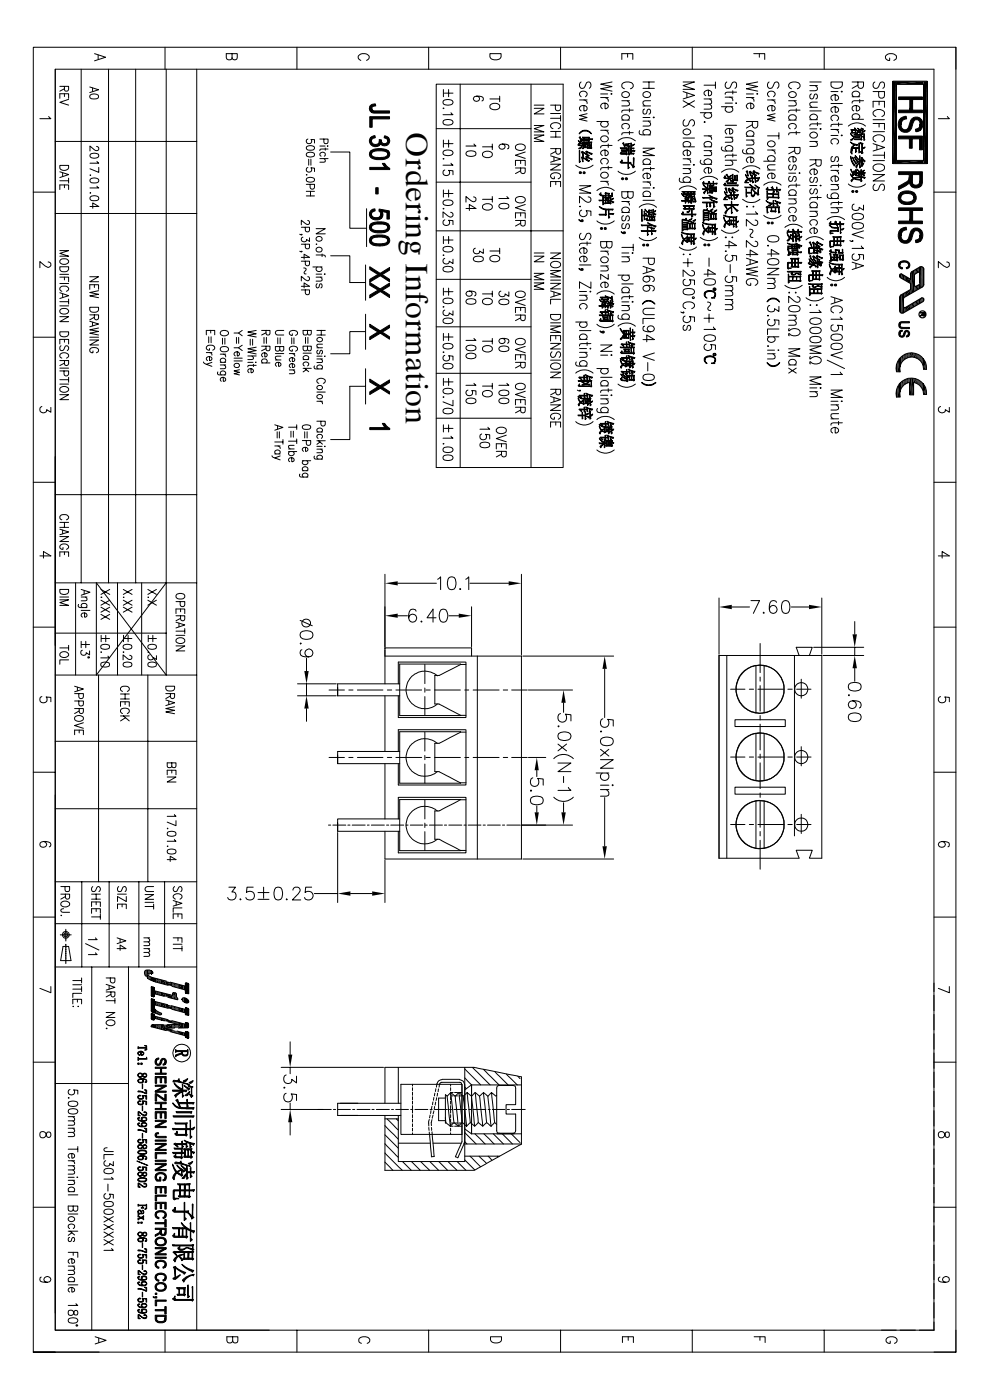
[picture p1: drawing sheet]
<svg xmlns="http://www.w3.org/2000/svg" width="210mm" height="297mm" viewBox="0 0 210 297" stroke-linecap="round" stroke-linejoin="round" font-family="sans-serif">
<defs><g id="words">
<text font-size="6.6" x="86.1" y="28.1" transform="rotate(90 86.1 28.1)">Ordering Information</text>
</g></defs>
<g fill="none" stroke="#000" stroke-width=".21">
<path d="M7.1 10h195.7v276.8h-195.7zM11.7 14.7v267.5h186.4v-267.5h-186.4v263.8M12.7 18.3h1.9v.7l-.3 .3-.5-.1-.1-.9M13.7 18.8l-1 .5M13.7 19.9v.6M17.2 14.7v108.9M19 18.4l1.9 .6-1.9 .6M19.6 18.7v.7M20.1 11.4l2.3 .7-2.3 .8M20.8 11.7v.9M23 14.7v108.9M28.8 14.7v108.9"/>
<path d="M35 10v4.7M35.3 14.7v128.5l-14.9-19.6v19.6l14.9-19.6M41.7 14.7v267.5M49.2 11.4v.8l.2 .3 .3 .2a.52 .52 0 0 0 .6-.5v-.8h-2.3v.8a.63 .63 0 0 0 .6 .5 .63 .63 0 0 0 .6-.5M63 10v4.7M76.5 12.8a.74 .74 0 0 1-.5-.9 .74 .74 0 0 1 .9-.5 1.06 1.06 0 0 1 1.4 .9l-.5 .5M90.9 10v4.7M92.5 17.9h27v81.3h-27zM94.1 19v1.5M94.3 19.8h1.8M95.2 19v1.5M97.6 17.9v81.3"/>
<path d="M103.9 11.4h2.4v.7a1.39 1.39 0 0 1-2.4 0zM112.6 17.9v81.3M118.9 10v4.7M123.3 17.4a.81 .81 0 0 0 0 1.3 .62 .62 0 0 0 .8-.3l.3-.8a.55 .55 0 0 1 .8 0 .84 .84 0 0 1-.2 1.1M127.4 19.9h1.5M129.6 19.9l.1-.1 .1 .1zM129.8 17.4l-2.4 .5 2.4 .5-2.4 .4 2.4 .5M131.9 12.6v-1.2h2.3v1.2M132 19.7a.78 .78 0 0 1 1-.3 .78 .78 0 0 1 .4 1 .78 .78 0 0 1-1 .3 .78 .78 0 0 1-.4-1zM132.5 18.8a.74 .74 0 0 1-.6-.9 .74 .74 0 0 1 .9-.5 1.05 1.05 0 0 1 1.5 1l-.6 .4M133.1 11.4v.7M136.4 17.4h2.4"/>
<path d="M136.4 18.7h2.4M136.5 19.7a.78 .78 0 0 1 1-.3 .78 .78 0 0 1 .4 1 .78 .78 0 0 1-1 .3 .78 .78 0 0 1-.4-1zM137.7 17.4v1.3M144.9 17.4h2.4l-2.4 .8 2.4 .8h-2.4M144.9 19.4l2.4 .8-2.4 .8M145.7 19.7v1M146.8 10v4.7M149.3 18.1h2.5M150.3 19.1v1.2h.2a.55 .55 0 0 0 .5-.5 .55 .55 0 0 0-.4-.5 .83 .83 0 0 0-1.3 .6l.4 .4M151.8 17.4v1.3M154.2 17.4a.81 .81 0 0 0 0 1.3h.4l.3-.2 .5-.9a.51 .51 0 0 1 .5-.2 .51 .51 0 0 1 .3 .5v.6l-.3 .2M155.4 19.3v.6"/>
<path d="M156.2 19.6h-1.9h-.3l-.2 .4M158.3 19.9h1.5M159.9 11.4h2.3v1.2M160.6 19.8l.1 .1-.1 .1zM160.7 17.4l-2.4 .5 2.4 .5-2.4 .4 2.4 .5M161.1 11.4v.7M163.1 17.4a.81 .81 0 0 0 0 1.3 .62 .62 0 0 0 .8-.3l.4-.8a.55 .55 0 0 1 .8 0 .84 .84 0 0 1-.2 1.1M167.4 19.7a.76 .76 0 0 1 1-.3 .76 .76 0 0 1 .4 1 .76 .76 0 0 1-1 .3 .76 .76 0 0 1-.4-1zM167.9 18.8a.74 .74 0 0 1-.6-.9 .74 .74 0 0 1 .9-.5 1.04 1.04 0 0 1 1.5 1l-.6 .4M171.8 17.4h2.4M171.8 18.2h1.6M172.1 19.9a.55 .55 0 0 0-.3 .6 .55 .55 0 0 0 .4 .5l.4-.3 .2-.7 .3-.1a.57 .57 0 0 1 .3 .6 .57 .57 0 0 1-.3 .5"/>
<path d="M172.9 18.2l.5 .5-.1 .4-1.5 .2M174.8 10v4.7M176.3 17.4h2.4a1.26 1.26 0 0 1-.7 1.3 1.26 1.26 0 0 1-1.4-.2l-.2-.1zM176.3 19.4h1.4M178.4 19.4h.3l-.1 .2zM180.8 17.4h2.4v.9a.61 .61 0 0 1-.6 .5 .61 .61 0 0 1-.6-.5v-.9M182 18.1l-1.2 .6M185.2 19.4h2.4l-.1 1.2a.71 .71 0 0 1-1 0l-.1-1.2M185.6 17.4a.76 .76 0 0 0 0 1.3 .68 .68 0 0 0 .8-.3l.3-.8a.51 .51 0 0 1 .6-.2 .51 .51 0 0 1 .3 .5l-.1 .6-.2 .2M188.7 12.3v.5a.7 .7 0 0 1-.9-.5 .7 .7 0 0 1 .6-.8 1.42 1.42 0 0 1 1.8 .4 .69 .69 0 0 1-.6 .9M189.4 17.2h7.3v17.5h-7.3zM189.4 17.2v17.5"/>
<path d="M190.1 17.9h5.9v16.1h-5.9zM190.1 17.9v16.1M196 17.9v16.1M196.7 17.2v17.5M202.8 10v4.7M10.3 24.7l.5 .5h-2.3M11.7 30h30M12.7 35.1h1.9a.99 .99 0 0 1-.7 1 .99 .99 0 0 1-1.2-.5zM12.7 20.9v-1h1.9v1M12.7 36.4l1.9 .6-1.9 .7M12.7 38.3h1.9M13.3 36.7v.7"/>
<path d="M13.7 39.2v.6M14.6 21.1l-1.9 .6 1.9 .6M14.6 37.8v1.1M19.1 37.2h.2zM19.1 20.2a1.27 1.27 0 0 1 1.8 .2v.2a1.22 1.22 0 0 1-1.9 0zM19.2 32.7l.7-.2a.84 .84 0 0 1 1 .6 1.15 1.15 0 0 1-1.8 0zM19.2 38a1.27 1.27 0 0 1 1.7 .2v.2a1.22 1.22 0 0 1-1.8 0zM20.5 31.1l.4 .3v.4l-.3 .2-.4-.1-1.1-.9v1M20.6 34.2l.3 .4h-1.8M20.6 39.5l.3 .4h-1.8M20.9 35.5v1.1l-1.8-.8M65 37.1h.1z"/>
<path d="M65 39.1h1.7v.6a.47 .47 0 0 1-.5 .4 .47 .47 0 0 1-.4-.4v-.6M65.1 31.1l.6-.2a.79 .79 0 0 1 1 .5 1.09 1.09 0 0 1-1.7 0zM65.1 32.5l.6-.2a.78 .78 0 0 1 1 .6 1.09 1.09 0 0 1-1.7 0zM65.1 37.8l.6-.2a.78 .78 0 0 1 1 .6 1.09 1.09 0 0 1-1.7 0zM65.3 29.5a.53 .53 0 0 0-.2 .8 .53 .53 0 0 0 .8 .1 .53 .53 0 0 0 0-.8h.8v.7M65.3 35.6a.54 .54 0 0 0-.1 .7 .54 .54 0 0 0 .8 .1 .54 .54 0 0 0-.1-.8l.8 .1v.7M65.5 33.8v1.2M65.9 33.8v1.2M67.9 29.5h1.7v.6l-.2 .3-.6-.1-.1-.8M67.9 31h1.1M67.9 33.6h1.7M68.1 33.1a.4 .4 0 0 1-.3-.3 .4 .4 0 0 1 .3-.4l.4-.1 .5 .2v.4l-.2 .2"/>
<path d="M68.7 33.6l.3 .3v.4l-1.1 .1M69 31.4v.5M69.4 31h.2zM69.6 31.6l-1.7 .1v.3M70.1 32.3h4.1v16.1h3.6M92.5 27.3h20.1M92.5 38.6h20.1M94 33.7h.2zM94.1 21.4a1.54 1.54 0 0 1 2 .2v.2a1.54 1.54 0 0 1-2 .2zM94.1 22.9l.1 .1-.1 .1zM94.1 25.6a1.54 1.54 0 0 1 2 .3v.1a1.54 1.54 0 0 1-2 .3zM94.1 32.1a1.54 1.54 0 0 1 2 .2v.2a1.54 1.54 0 0 1-2 .3z"/>
<path d="M94.1 29.7v1.5M94.3 30.5h1.8M94.4 36.1a.66 .66 0 0 0-.3 .9 .66 .66 0 0 0 1 .2 .63 .63 0 0 0 .1-1.1l.9 .1v.9M95.2 29.7v1.5M95.7 23.9l.4 .4h-2.1M95.7 34.6l.4 .4h-2.1M99 32.3a1.88 1.88 0 0 1 1.9 0l.1 .4a1.23 1.23 0 0 1-1.7 .4l-.5-.4zM100.5 30.6l.5 .4h-2.2M101.1 20.4a.56 .56 0 0 1 .6 .6 .56 .56 0 0 1-.7 .5 .64 .64 0 0 1-.6-.6l.1-.2a1.7 1.7 0 0 1 1.9 0 .5 .5 0 0 1-.2 .7M102.4 31.1h2M102.4 32.4a1.32 1.32 0 0 1 2 .2 1.11 1.11 0 0 1-.8 .9 1.11 1.11 0 0 1-1.2-.4zM103.9 21h2.1"/>
<path d="M104 22.3a1.32 1.32 0 0 1 2 .1 1.11 1.11 0 0 1-.8 1 1.11 1.11 0 0 1-1.2-.5zM104.4 30.6v1.1M106 20.4v1.2M106.5 30.6a.56 .56 0 0 1 .6 .6 .56 .56 0 0 1-.6 .5 .64 .64 0 0 1-.7-.6l.2-.3a1.7 1.7 0 0 1 1.9 0 .5 .5 0 0 1-.3 .8M109.3 35.1v-1.1h2.1v1.1M109.3 35.6h2.1v.8a.49 .49 0 0 1-.5 .4 .49 .49 0 0 1-.5-.4v-.8M109.4 30.9a1.32 1.32 0 0 1 2 .2 1.11 1.11 0 0 1-.8 .9 1.11 1.11 0 0 1-1.2-.4zM110.4 34v.7M110.4 36.2l-1.1 .6M111.4 32.3l-2.1 .6 2.1 .7M113.3 23h2.1l-2.1 1.2h2.1M113.3 26.6h2.1l-2.1 .7 2.1 .7h-2.1"/>
<path d="M113.3 28.7h2.1l-2.1 .6 2.1 .7h-2.1M113.3 22.3h2.1M116.8 22.3h2.1v.8a.56 .56 0 0 1-.5 .4 .56 .56 0 0 1-.6-.4v-.8M116.8 31.5h2.1l-.1 1-.3 .2-.5-.2-.1-1M116.8 33.1l2.1 .6-2.1 .7M116.8 34.8h2.1l-2.1 1.3h2.1M116.8 39.6v-1.1h2.1v1.1M116.8 24.1h2.1M116.8 25.1h2.1M116.8 27.9h2.1M116.8 29.1h2.1M117.3 27.3a.65 .65 0 0 1-.5-.8 .65 .65 0 0 1 .8-.5h.5a.65 .65 0 0 1 .8 .5 .65 .65 0 0 1-.5 .8"/>
<path d="M117.5 33.3v.9M117.6 37.5v.4a.66 .66 0 0 1-.8-.6 .66 .66 0 0 1 .8-.6h.5a.65 .65 0 0 1 .8 .4 .65 .65 0 0 1-.5 .8M117.9 27.9v1.2M117.9 38.5v.7M117.9 32.1l-1.1 .6M118.9 24.5v1.2M122.1 35a2.81 2.81 0 0 0 3.7 0M122.9 39.4h2.4l-2.4 .8 2.4 .8h-2.4M122.9 21.2h1.6M123.3 20.5a.72 .72 0 0 1-.1-1 .72 .72 0 0 1 1-.1 .6 .6 0 0 1 .4 .6 .6 .6 0 0 1-.4 .5M123.9 21.2a.7 .7 0 0 1 .6 .8M123.9 22.4v1.1h.2a.55 .55 0 0 0 .5-.4 .55 .55 0 0 0-.4-.6 .74 .74 0 0 0-.9 0 .74 .74 0 0 0-.2 .9l.2 .1"/>
<path d="M124.5 24.1l-1.6 .4 1.6 .4-1.6 .4 1.6 .4M126.6 25.8h2.4M127.4 20.7h1.6M127.4 27.6h1.6M127.4 38.5h1.6M127.5 29.1a.76 .76 0 0 1 1-.3 .76 .76 0 0 1 .4 1 .76 .76 0 0 1-1 .3 .76 .76 0 0 1-.4-1zM127.8 36.6a.72 .72 0 0 1 1 .1 .72 .72 0 0 1-.1 1 .72 .72 0 0 1-1.1 0 .72 .72 0 0 1 .2-1.1zM127.8 25.8a.72 .72 0 0 0-.2 1 .72 .72 0 0 0 1.1 .1 .61 .61 0 0 0 .3-.6 .61 .61 0 0 0-.3-.5M127.8 34.8a.72 .72 0 0 1-.2-1 .72 .72 0 0 1 1.1-.1 .6 .6 0 0 1 .3 .5 .6 .6 0 0 1-.3 .6M128.3 20.7a.71 .71 0 0 1 .7 .8M128.3 21.9v1.2h.3a.58 .58 0 0 0 .4-.5 .58 .58 0 0 0-.3-.6 .72 .72 0 0 0-1.1 0 .72 .72 0 0 0 .2 1.1M128.3 27.6a.71 .71 0 0 1 .7 .8"/>
<path d="M128.3 31.8v1.2h.3a.55 .55 0 0 0 .4-.5 .55 .55 0 0 0-.3-.5 .71 .71 0 0 0-1.1 0 .71 .71 0 0 0 .2 1M128.3 38.5a.71 .71 0 0 1 .7 .8M129 30.6v.7M129 35.3v.6M129.8 30.9h-1.9l-.4 .1-.1 .4M129.8 35.6h-1.9h-.4l-.1 .5M131.1 29.9a2.81 2.81 0 0 1 3.7 0M131.1 36.3a2.81 2.81 0 0 0 3.7 0M131.9 21.4h1.6M131.9 25.5h1.6M132.2 25.5a.57 .57 0 0 1-.3-.6 .57 .57 0 0 1 .3-.5 .74 .74 0 0 1 1 0 .74 .74 0 0 1 .2 .9l-.2 .2M132.2 27.3a.57 .57 0 0 1-.3-.5 .57 .57 0 0 1 .3-.5 .74 .74 0 0 1 1 0 .74 .74 0 0 1 .2 .9l-.2 .1"/>
<path d="M133 21.4l.5 .5-.1 .5-1.5 .1M133.5 23.1v.6M133.5 27.8v.7M134.3 23.4h-1.9h-.4l-.1 .4M134.3 28.1h-1.9l-.4 .1-.1 .4M135.7 27.7a.58 .58 0 0 0 .1 .8l2.2 .1M136.4 31.4h2.4l-2.4 .9 2.4 .7h-2.4M136.4 22.5h1.6M136.4 24.9h1.5M136.4 25.7h1.6M136.4 34.9h1.6M136.4 38.6h1.6"/>
<path d="M136.4 39.9h1.5M136.7 23.1a.55 .55 0 0 0-.3 .6 .55 .55 0 0 0 .4 .5l.3-.1 .3-.9 .3-.1a.57 .57 0 0 1 .3 .6 .57 .57 0 0 1-.3 .5M136.7 28.6a.57 .57 0 0 1-.3-.5 .57 .57 0 0 1 .3-.5 .74 .74 0 0 1 1-.1 .74 .74 0 0 1 .2 .9l-.2 .2M136.7 34.9a.57 .57 0 0 1-.3-.6 .57 .57 0 0 1 .3-.5 .73 .73 0 0 1 .9 0 .73 .73 0 0 1 .3 .9l-.2 .2M137.3 36.7v1.2h.2a.55 .55 0 0 0 .5-.5 .55 .55 0 0 0-.3-.6 .77 .77 0 0 0-1 0 .77 .77 0 0 0-.2 .9l.2 .2M137.3 38.6a.7 .7 0 0 1 .7 .8M137.5 25.7l.5 .5-.1 .5h-1.5M138 21.4l-1.5 .1-.1 .5 .4 .5M138 35.5v.6M138.5 24.9l.2-.1 .1 .1zM138.7 39.7l.1 .2-.1 .1-.2-.1zM138.8 35.8h-2h-.3l-.1 .4"/>
<path d="M144.2 37.8a.58 .58 0 0 0 .1 .8l2.2 .1M144.9 31.1h2.4M144.9 21.4l2.4 1.4M144.9 29.3h2.4M144.9 33.7h1.6M144.9 35h1.5M144.9 35.8h1.6M145 27.6a.86 .86 0 0 1 .9-.2 .86 .86 0 0 1 .6 .7 .85 .85 0 0 1-.9 .5 .85 .85 0 0 1-.7-.8zM145.2 25.4a.69 .69 0 0 0-.3 .9 .69 .69 0 0 0 .9 .4l.6-1.1 .5-.2a.77 .77 0 0 1 0 1.3M145.2 31.1a.57 .57 0 0 1-.3-.5 .57 .57 0 0 1 .3-.5 .75 .75 0 0 1 .9 0 .75 .75 0 0 1 .3 .9l-.3 .1M145.2 38.7a.57 .57 0 0 1-.3-.5 .57 .57 0 0 1 .3-.6 .83 .83 0 0 1 1.3 .7l-.4 .4M145.8 31.8v1.2h.2a.54 .54 0 0 0 .5-.5 .54 .54 0 0 0-.4-.5 .74 .74 0 0 0-.9 0 .74 .74 0 0 0-.2 .8l.2 .2"/>
<path d="M145.8 33.7a.71 .71 0 0 1 .7 .8M146 35.8l.5 .4-.1 .5-1.5 .1M147.1 35h.2l-.1 .1zM147.3 21.4l-2.4 1.4M148.5 38.1a2.81 2.81 0 0 1 3.7 0M148.5 23.9h2.5M148.7 34l-.2 .5 .3 .3 2.2 .1M149.3 25.9l.2-.1 .1 .1zM149.3 28.8h1.7M149.3 21h1.7M149.3 31.1h1.7M149.3 32h1.7"/>
<path d="M149.7 23.9l-.4 .4a.78 .78 0 0 0 .9 .8 .78 .78 0 0 0 .7-1l-.3-.2M149.7 31.1a.55 .55 0 0 1-.4-.5 .55 .55 0 0 1 .4-.5 .75 .75 0 0 1 .9 0 .75 .75 0 0 1 .3 .9l-.3 .1M149.7 34.9l-.4-.4a.78 .78 0 0 1 .9-.8 .78 .78 0 0 1 .7 1l-.3 .2M150.3 28.8a.64 .64 0 0 1 .7 .8M150.3 35.6v1.1h.2a.58 .58 0 0 0 .5-.5 .58 .58 0 0 0-.4-.6 .75 .75 0 0 0-.9 .1 .75 .75 0 0 0-.2 .8l.2 .2M150.5 21l.5 .5-.1 .5-1.6 .1M150.5 22.1l.5 .5-.1 .5h-1.6M150.5 32l.5 .4-.1 .5-1.6 .1M153 36.5a2.81 2.81 0 0 1 3.7 0M153 22.6h2.4M153.2 31.1l-.2 .6 .3 .3h2.1M153.8 20.6h1.6"/>
<path d="M153.8 21.9h1.6M153.8 26.6h2.4M153.8 29.1h1.6M153.8 34h2.4M154.2 22.6a.61 .61 0 0 0-.4 .6 .61 .61 0 0 0 .4 .5 .77 .77 0 0 0 .9 0 .77 .77 0 0 0 .3-.8l-.3-.3M154.2 32a.57 .57 0 0 1-.4-.5 .57 .57 0 0 1 .4-.5 .76 .76 0 0 1 .9 0 .76 .76 0 0 1 .3 .8l-.3 .2M154.8 20.6a.64 .64 0 0 1 .6 .8M154.8 27.3v1.1h.2a.58 .58 0 0 0 .5-.5 .58 .58 0 0 0-.4-.6 .74 .74 0 0 0-.9 0 .74 .74 0 0 0-.2 .9l.2 .2M155 29.1l.4 .5v.5l-1.6 .1M155 34l.4 .5v.5l-1.6 .1M155.4 32.6v.7M156 21.9h.2z"/>
<path d="M156.2 32.9h-1.9l-.3 .1-.2 .4M157.5 35.8a2.81 2.81 0 0 1 3.7 0M157.6 31.7l-.1 .6 .3 .2 2.1 .1M158.3 25.8h2.4v.9a.57 .57 0 0 1-.5 .5 .57 .57 0 0 1-.6-.5v-.9M158.3 20.7h1.6M158.3 28.9h1.6M158.3 29.7h1.6M158.7 28.9a.57 .57 0 0 1-.4-.5 .57 .57 0 0 1 .4-.6 .71 .71 0 0 1 1 .1 .71 .71 0 0 1-.1 1M158.7 32.6a.72 .72 0 0 1-.2-1 .72 .72 0 0 1 1.1-.1 .61 .61 0 0 1 .3 .6 .61 .61 0 0 1-.3 .5M159.3 20.7a.71 .71 0 0 1 .6 .8M159.3 21.9v1.2h.2a.58 .58 0 0 0 .4-.5 .58 .58 0 0 0-.3-.6 .72 .72 0 0 0-1.1 0 .72 .72 0 0 0 .2 1.1M159.3 33.3v1.2h.2a.58 .58 0 0 0 .4-.5 .58 .58 0 0 0-.3-.6 .72 .72 0 0 0-1.1 .1 .72 .72 0 0 0 .2 1"/>
<path d="M159.5 29.7l.4 .5-.1 .5-1.5 .1M159.6 26.5l-1.3 .7M162 39.3a2.81 2.81 0 0 1 3.7 0M162 34.2h2.4M162.8 21.2h1.6M162.8 28.8h2.4M162.8 31.8h1.6M162.8 36.1h1.6M162.9 30.2a.76 .76 0 0 1 1-.3 .76 .76 0 0 1 .4 1 .76 .76 0 0 1-1 .3 .76 .76 0 0 1-.4-1zM163.1 20.5a.72 .72 0 0 1-.1-1 .72 .72 0 0 1 1.1-.1 .6 .6 0 0 1 .3 .6 .6 .6 0 0 1-.3 .5M163.1 34.2a.72 .72 0 0 1-.1-1 .72 .72 0 0 1 1.1-.1 .61 .61 0 0 1 .3 .5 .61 .61 0 0 1-.3 .6M163.7 21.2a.7 .7 0 0 1 .7 .8"/>
<path d="M163.7 22.4v1.1h.2a.55 .55 0 0 0 .5-.4 .55 .55 0 0 0-.3-.6 .74 .74 0 0 0-.9 0 .74 .74 0 0 0-.3 .9l.2 .1M163.7 31.8a.71 .71 0 0 1 .7 .8M163.7 36.7v1.2h.2a.55 .55 0 0 0 .5-.5 .55 .55 0 0 0-.3-.6 .74 .74 0 0 0-.9 0 .74 .74 0 0 0-.3 .9l.2 .2M164.4 24.1l-1.6 .4 1.6 .4-1.6 .4 1.6 .4M164.4 35l-1.5 .1-.1 .5 .5 .5M165.2 28.1v1.4M167.3 31.3h2.4v.8l-.2 .4h-.7l-.2-.4v-.8M167.3 21.4h1.6M167.3 25.5h1.6M167.3 36.7h1.5M167.6 25.5a.57 .57 0 0 1-.3-.6 .57 .57 0 0 1 .3-.5 .74 .74 0 0 1 1 0 .74 .74 0 0 1 .2 .9l-.2 .2M167.6 27.3a.57 .57 0 0 1-.3-.5 .57 .57 0 0 1 .3-.5 .74 .74 0 0 1 1 0 .74 .74 0 0 1 .2 .9l-.2 .1"/>
<path d="M167.6 35a.52 .52 0 0 0-.3 .6 .52 .52 0 0 0 .7 .3l.3-.8 .3-.1a.6 .6 0 0 1 .3 .5 .6 .6 0 0 1-.3 .6M167.6 37.4a.55 .55 0 0 0-.3 .6 .55 .55 0 0 0 .5 .5l.3-.3 .2-.7 .3-.1a.57 .57 0 0 1 .3 .5 .57 .57 0 0 1-.3 .6M168.2 33.2v1.2h.2a.55 .55 0 0 0 .5-.5 .55 .55 0 0 0-.3-.6 .74 .74 0 0 0-1 0 .74 .74 0 0 0-.2 .9l.2 .2M168.4 21.4l.5 .5-.1 .5-1.5 .1M168.6 32l-1.3 .6M168.9 23.1v.6M168.9 27.8v.7M168.9 39v.7M169.6 36.6l.1 .1-.1 .1zM169.7 23.4h-1.9h-.4l-.1 .4M169.7 28.1h-1.9l-.4 .1-.1 .4M169.7 39.3h-1.9l-.4 .1-.1 .3"/>
<path d="M171.8 33.9h2.4v.9a.58 .58 0 0 1-.6 .5 .58 .58 0 0 1-.5-.5v-.9M171.8 30h1.6M171.8 25.4h1.6M171.8 22.8h1.6M171.8 23.5h2.4M171.8 27.3h1.5M171.8 39.4h1.5M171.9 28.3a.76 .76 0 0 1 1-.3 .76 .76 0 0 1 .4 1 .76 .76 0 0 1-1 .3 .76 .76 0 0 1-.4-1zM172.1 25.4a.57 .57 0 0 1-.3-.5 .57 .57 0 0 1 .3-.6 .71 .71 0 0 1 1.1 .1 .71 .71 0 0 1-.1 1M172.1 37.6a.55 .55 0 0 0-.3 .6 .55 .55 0 0 0 .4 .5l.4-.3 .2-.7 .3-.1a.57 .57 0 0 1 .3 .6 .57 .57 0 0 1-.3 .5M172.7 35.8v1.2h.2a.58 .58 0 0 0 .5-.5 .58 .58 0 0 0-.3-.6 .72 .72 0 0 0-1.1 .1 .72 .72 0 0 0 .1 1M172.9 30l.5 .5-.1 .5-1.5 .1"/>
<path d="M173.1 34.6l-1.3 .7M173.4 21.7l-1.5 .1-.1 .5 .4 .5M173.4 26v.7M173.9 27.3h.3l-.1 .2zM173.9 39.4h.3zM174.2 26.3h-2l-.3 .1-.1 .3M176.3 22h2.4M176.3 27.5h1.6M176.3 28.7h1.4M176.3 36.1h1.6M176.3 39.2h1.6M176.6 25.6a.65 .65 0 0 1-.3-.8 .65 .65 0 0 1 .9-.4 .7 .7 0 0 1 .7 .8l-.4 .4"/>
<path d="M176.6 30.6a.57 .57 0 0 1-.4-.6 .57 .57 0 0 1 .4-.5 .74 .74 0 0 1 .9 0 .74 .74 0 0 1 .2 .9l-.2 .2M176.6 33.2a.55 .55 0 0 0-.4 .6 .55 .55 0 0 0 .5 .5l.4-.3 .2-.7 .2-.1a.57 .57 0 0 1 .4 .6 .57 .57 0 0 1-.4 .5M177.2 20.1v1.2h.2a.55 .55 0 0 0 .5-.5 .55 .55 0 0 0-.4-.6 .77 .77 0 0 0-.9 0 .77 .77 0 0 0-.2 .9l.2 .2M177.2 22.6v1.2h.2a.55 .55 0 0 0 .5-.5 .55 .55 0 0 0-.4-.5 .77 .77 0 0 0-.9 0 .77 .77 0 0 0-.2 .9l.2 .1M177.2 27.5l.5 .2 .2 .5M177.2 36.1a.7 .7 0 0 1 .7 .8M177.2 37.3v1.2h.2a.55 .55 0 0 0 .5-.5 .55 .55 0 0 0-.4-.6 .77 .77 0 0 0-.9 0 .77 .77 0 0 0-.2 .9l.2 .2M177.4 39.2l.5 .5-.2 .5-1.4 .1M177.9 26.1v.6M177.9 34.8v.7M178.4 28.7l.2-.1 .1 .1zM178.7 26.4h-2l-.3 .1-.1 .4"/>
<path d="M178.7 35.1h-2l-.3 .1-.1 .4M180 26.7a2.76 2.76 0 0 1 3.6 0M180 39a2.76 2.76 0 0 0 3.6 0M180.8 20.5h1.6M180.8 25.3h2.4M181.1 20.5a.65 .65 0 0 1-.3-.8 .65 .65 0 0 1 .8-.4 .62 .62 0 0 1 .8 .5 .62 .62 0 0 1-.4 .7M181.1 25.3a.65 .65 0 0 1-.3-.8 .65 .65 0 0 1 .8-.4 .62 .62 0 0 1 .7 .5 .62 .62 0 0 1-.3 .7M181.6 22.4v1.1h.3a.54 .54 0 0 0 .5-.5 .54 .54 0 0 0-.4-.5 .75 .75 0 0 0-.9 0 .75 .75 0 0 0-.3 .9l.3 .1M182.4 21.1v.7M183.2 21.4h-2l-.4 .1v.4M185.2 22.8v-1.3h2.4v1.3M185.2 26.2h2.4v1.3"/>
<path d="M185.2 30.5l2.4 .8-2.4 .7M185.2 37h2.4l-2.4 1.4h2.4M185.2 25.4h2.4M185.2 27.9h2.4M185.2 32.9h2.4M185.2 34.1h2.4M185.3 35.2a1.57 1.57 0 0 1 2.3 .1v.5a1.47 1.47 0 0 1-2.4 0zM185.6 39.1a.69 .69 0 0 0-.4 .9 .69 .69 0 0 0 .9 .3l.7-1.1 .5-.1a.82 .82 0 0 1 0 1.3M185.8 24.7a.68 .68 0 0 1-.6-.7 .68 .68 0 0 1 .6-.6 1.45 1.45 0 0 1 1.8 .4 .69 .69 0 0 1-.5 .9M185.8 30.1a.68 .68 0 0 1-.6-.7 .68 .68 0 0 1 .6-.7 1.45 1.45 0 0 1 1.8 .5 .69 .69 0 0 1-.5 .9M186 30.8v.9M186.5 21.5v.8"/>
<path d="M186.5 26.2v.8M187.6 32.3v1.3M200.9 24.7l.5 .5h-2.4M7.1 40.8h4.6M10.2 55.6l.3 .1 .3 .3a.63 .63 0 0 1-.5 .7l-.7-.3-1.1-.9v1.3M11.7 45.3h30M12.7 56.6h1.9a.99 .99 0 0 1-.7 1 .99 .99 0 0 1-1.2-.5zM12.7 40.2v-1h1.9v1M12.7 53.2h1.9l-1.9 .6 1.9 .5h-1.9M12.7 58.8h1.9v1M12.7 58.2h1.9M12.8 55.2a1.24 1.24 0 0 1 1.8 .1 1.01 1.01 0 0 1-.9 .8 1.01 1.01 0 0 1-1-.5z"/>
<path d="M13.7 58.8v.6M19 58.7h1.9l-1.9 1.1h1.9M19.1 43.8h1.8l-1.2-.8v1.2M19.2 40.8v.2zM19.2 41.8a1.27 1.27 0 0 1 1.7 .2v.2a1.22 1.22 0 0 1-1.8 0zM63.6 49.7l.2 .1 .2-.1v.1M63.6 53.3l.2 .1 .2-.1v.1M63.9 48.2h1.8l-.2 .9-.4 .1-.3-.1v-.9M63.9 51.8h1.8l-.2 .9-.4 .1-.3-.1v-.9M63.9 54.6h1.8l-1.2-.7v1.1M63.9 55.4h1.8l-.2 .9-.4 .1-.3-.2v-.8M64.3 50.3a.53 .53 0 0 0-.1 .9 .53 .53 0 0 0 .8-.4l.7 .4v-.7"/>
<path d="M64.4 56.8l.5 .3-.4 .7 .1 .3h.3M65 40.6h1.7M65 41.6h1.7M65.3 46.8l.4 .3-.2 .5h-.5l-1.1-.9v1M65.3 58.7l.4 .3v.3l-.3 .3-.6-.3-.9-.7v1M65.9 40.6v1M66.4 56.6h1.9M67 51.8h.2zM67 48.5h2l-2 1.1h2M67 54.1h1.6l.3 .1 .1 .3M67 58.2h1.2M67 58.8h1.3"/>
<path d="M67.3 52.5a.59 .59 0 0 1 .9 .1 .59 .59 0 0 1-.1 .8l-.3 .1a.52 .52 0 0 1-.7-.3 .52 .52 0 0 1 .2-.7zM67.3 56.6a.51 .51 0 0 0 0 .9 .59 .59 0 0 0 .9 0 .59 .59 0 0 0-.1-.9M68 58.8l.3 .4-.1 .4h-1.2M68.3 53.9v.5M68.8 58.2h.2zM70.1 54.3h4.1v5.6h3.3M77.5 56.2v7.5M77.8 44.3v8M92.5 49h27M92.5 59.3h20.1M94 54.1h.2zM94.1 42.7a1.54 1.54 0 0 1 2 .2v.2a1.54 1.54 0 0 1-2 .2z"/>
<path d="M94.1 44.2l.1 .1-.1 .1zM94.1 52.5a1.54 1.54 0 0 1 2 .3v.2a1.54 1.54 0 0 1-2 .2zM94.1 56.8a1.54 1.54 0 0 1 2 .2v.2a1.54 1.54 0 0 1-2 .2zM94.1 40.3v1.5M94.1 50.2v1.5M94.3 41.1h1.8M94.3 50.9h1.8M94.4 46.6a.66 .66 0 0 0-.3 1 .66 .66 0 0 0 1 .1 .63 .63 0 0 0 .1-1l.9 .1v.9M94.4 54.8a.64 .64 0 0 0-.1 1.1 .64 .64 0 0 0 1-.5l.8 .5v-.9M95.2 40.3v1.5M95.2 50.2v1.5M95.6 45l.5 .4v.3l-.2 .3a.71 .71 0 0 1-.9-.2l-1-.8v1.1"/>
<path d="M98.8 44.2h2.2l-1.4-.8v1.3M100.4 41.8l.6 .3v.4l-.3 .2a.72 .72 0 0 1-.8-.2l-1.1-.8v1.2M100.5 54.6a1.88 1.88 0 0 1 1.9 0l.1 .4a1.23 1.23 0 0 1-1.7 .4l-.4-.4zM100.8 52.7a.64 .64 0 0 0-.1 1.1 .64 .64 0 0 0 1-.6l.8 .6v-1M102.4 42.3h2M102.4 43.6a1.32 1.32 0 0 1 2 .1 1.11 1.11 0 0 1-.8 .9 1.11 1.11 0 0 1-1.2-.4zM103.9 53.2h2.1M104 54.5a1.32 1.32 0 0 1 2 .2 1.11 1.11 0 0 1-.8 .9 1.11 1.11 0 0 1-1.2-.4zM104.4 41.7v1.2M106 43.4a1.88 1.88 0 0 1 1.9 0v.4a1.23 1.23 0 0 1-1.7 .4l-.4-.4zM106 52.7v1.1M107.5 41.7l.4 .4h-2.1"/>
<path d="M109.3 46.3v-1.1h2.1v1.1M109.3 46.8h2.1v.7a.49 .49 0 0 1-.5 .5 .49 .49 0 0 1-.5-.5v-.7M109.4 42a1.32 1.32 0 0 1 2 .2 1.11 1.11 0 0 1-.8 .9 1.11 1.11 0 0 1-1.2-.4zM110.4 45.2v.6M110.4 47.4l-1.1 .6M111.4 43.4l-2.1 .7 2.1 .6M113.3 54.3h2.1l-2.1 1.2h2.1M113.3 58h2.1l-2.1 .7 2.1 .6h-2.1M113.3 53.7h2.1M116.8 53.7h2.1l-2.1 1.2h2.1M116.8 57.4h2.1l-2.1 .7 2.1 .7h-2.1M116.8 59.4h2.1"/>
<path d="M117.1 55.6l1-.2a.69 .69 0 0 1 .8 .7 .69 .69 0 0 1-.8 .7l-.8-.1a.58 .58 0 0 1-.5-.5 .58 .58 0 0 1 .3-.6zM122.9 43.8h.2zM122.9 56.2h2.4M123.3 49.5a.7 .7 0 0 0-.3 .9 .7 .7 0 0 0 .9 .4l.5-1.2a.55 .55 0 0 1 .8 0 .86 .86 0 0 1-.2 1.2M123.4 44.6a.76 .76 0 0 0-.2 1.1 .76 .76 0 0 0 1.1 .1 .76 .76 0 0 0 0-1.1l1 .1v1M123.9 52.6v1.2h.2a.55 .55 0 0 0 .5-.5 .55 .55 0 0 0-.4-.6 .71 .71 0 0 0-1 0 .71 .71 0 0 0 .1 1.1M123.9 54.3v1.2h.2a.58 .58 0 0 0 .5-.5 .58 .58 0 0 0-.4-.6 .72 .72 0 0 0-1 .1 .72 .72 0 0 0 .1 1M124.5 51.3v.7M124.7 41.8l.4 .1 .2 .3v.3l-.2 .3a.9 .9 0 0 1-1-.2l-1.2-1v1.4M125.3 51.6h-1.9l-.3 .1-.2 .4M125.3 59.8v1.4l-2.4-1.4v1.4M126.6 40.4a2.81 2.81 0 0 1 3.7 0"/>
<path d="M126.6 46.9a2.81 2.81 0 0 0 3.7 0M127.4 53.3h1.6M127.4 56.4h1.6M127.8 54.6a.72 .72 0 0 1 1 0 .72 .72 0 0 1-.1 1.1 .72 .72 0 0 1-1.1-.1 .72 .72 0 0 1 .2-1zM128.3 53.3a.71 .71 0 0 1 .7 .8M128.3 59.9v1.1h.3a.55 .55 0 0 0 .4-.5 .55 .55 0 0 0-.3-.6 .74 .74 0 0 0-.9 0 .74 .74 0 0 0-.3 .9l.3 .2M128.6 56.4l.4 .5-.1 .5-1.5 .1M128.7 51.3v.8a.57 .57 0 0 0 .6 .5 .57 .57 0 0 0 .5-.5v-.8h-2.4l.1 1.1a.65 .65 0 0 0 .7 .2 .65 .65 0 0 0 .5-.5M129 58.2v1.1l-1.6-1.1v1.1M131.1 58.4h2.4M131.9 42.7h1.6M131.9 45.1h1.6"/>
<path d="M131.9 52.5h2.4M131.9 53.7h1.5M131.9 54.5h1.6M132.2 45.1a.57 .57 0 0 1-.3-.6 .57 .57 0 0 1 .3-.5 .74 .74 0 0 1 1 0 .74 .74 0 0 1 .2 .9l-.2 .2M132.2 45.8a.57 .57 0 0 0-.3 .6 .57 .57 0 0 0 .5 .5l.3-.3 .1-.5 .4-.3a.61 .61 0 0 1 .3 .5 .61 .61 0 0 1-.3 .6M132.2 47.4a.55 .55 0 0 0-.3 .6 .55 .55 0 0 0 .5 .5l.3-.3 .2-.7 .3-.1a.57 .57 0 0 1 .3 .6 .57 .57 0 0 1-.3 .5M132.2 58.4a.57 .57 0 0 0-.3 .5 .57 .57 0 0 0 .3 .5 .74 .74 0 0 0 1 0 .74 .74 0 0 0 .2-.9l-.2-.1M132.8 42.7a.7 .7 0 0 1 .7 .8M133 54.5l.5 .4-.1 .5-1.5 .1M133.2 40.7v.9a.57 .57 0 0 0 .5 .5 .57 .57 0 0 0 .6-.5v-.9h-2.4v.9a.65 .65 0 0 0 .6 .5 .65 .65 0 0 0 .7-.5M134.1 53.7h.2zM134.3 51.8v1.4"/>
<path d="M135.6 44a2.69 2.69 0 0 1 3.7 0M135.6 50.4a2.81 2.81 0 0 0 3.7 0M136.4 54.8h2.4v.9a.66 .66 0 0 1-.6 .4 .66 .66 0 0 1-.7-.4v-.9M136.4 56.5l2.4 .8-2.4 .8M136.4 41.7h1.6M136.4 42.5h2.4M136.7 41.7a.57 .57 0 0 1-.3-.5 .57 .57 0 0 1 .3-.6 .74 .74 0 0 1 1 0 .74 .74 0 0 1 .2 .9l-.2 .2M137.2 58.6a.64 .64 0 0 1 .7 .6 .64 .64 0 0 1-.7 .7 .65 .65 0 0 1-.7-.3 .65 .65 0 0 1 0-.7 1.98 1.98 0 0 1 2.2 0l.1 .4-.3 .4M137.2 56.8v1M144.1 40.2a2.64 2.64 0 0 1 3.6 0M144.1 52.4a2.76 2.76 0 0 0 3.6 0M144.9 54h.2z"/>
<path d="M144.9 55.7h2M145.3 59.3a.76 .76 0 0 0-.3 1 .76 .76 0 0 0 1.1 .2 .71 .71 0 0 0 .2-1.2l1 .1v1M145.9 54.9v1.7M146.3 54h.2zM146.7 57.4l.5 .2a.68 .68 0 0 1-.2 .9 .68 .68 0 0 1-1-.2l-1.1-1v1.4M148.5 50.4a2.81 2.81 0 0 0 3.7 0M149.3 58.2h2.5l-1.7-1v1.4M149.5 59.4a2.15 2.15 0 0 1 2.2 0 .67 .67 0 0 1-.4 1 2.41 2.41 0 0 1-1.8-.2l-.2-.3zM150.4 54.7v1.8M153 48.8a2.81 2.81 0 0 0 3.7 0M153.8 50.4l.2-.2 .1 .2zM153.8 53.3h.3z"/>
<path d="M153.8 52.1h2.4l-1.6-1v1.5M154.3 54.1a.76 .76 0 0 0-.4 1.1 .76 .76 0 0 0 1.2 .1 .72 .72 0 0 0 .1-1.1l1 .1v.9M154.3 58.5a.76 .76 0 0 0-.4 1.2 .76 .76 0 0 0 1.2 .1 .72 .72 0 0 0 .1-1.1l1 .1v.9M154.9 56.1v1.8M155.2 50.4l.2-.2v.2zM157.5 42.3a2.81 2.81 0 0 0 3.7 0M158.3 43.8l.1-.1 .2 .1zM158.3 54h2.4l-1.6-1v1.5M158.3 54.8l2.4 .8-2.4 .7M159 48.6l.6 .1 .1 .2-.6 1 .2 .4 .4 .1M159.1 55.1v.9M159.8 43.7l.1 .1-.1 .1z"/>
<path d="M160.2 46.7l.3 .1 .2 .3v.3l-.2 .3a.9 .9 0 0 1-1-.2l-1.2-.9v1.4M160.2 51.2l.3 .1 .2 .3v.3l-.2 .3a.9 .9 0 0 1-1-.2l-1.2-1v1.4M160.3 44.9l.4 .5h-2.4M160.7 56.6l-2.4 .5 2.4 .5-2.4 .5 2.4 .5M162 45.7a2.69 2.69 0 0 0 3.7 0M162.8 52.1h.2l-.1 .1zM162.8 53.9h2.4l-1.6-1v1.5M162.8 56.9h2.4l-2.4 1.4h2.4M162.8 59h1.6M162.9 50.3a2.06 2.06 0 0 1 2.2 0l.1 .5a1.13 1.13 0 0 1-1.4 .5l-.9-.3-.1-.2zM162.9 55.2a2.06 2.06 0 0 1 2.2 0l.1 .5a1.58 1.58 0 0 1-2.4 0zM163.9 59l.5 .6-.1 .4-1.5 .1"/>
<path d="M166.5 48.3a2.81 2.81 0 0 1 3.7 0M167.3 41.4h1.6M167.3 42.2h1.6M167.6 41.4a.72 .72 0 0 1-.1-1 .72 .72 0 0 1 1.1-.1 .6 .6 0 0 1 .3 .6 .6 .6 0 0 1-.3 .5M167.6 45.1a.57 .57 0 0 1-.3-.5 .57 .57 0 0 1 .3-.5 .74 .74 0 0 1 1 0 .74 .74 0 0 1 .2 .9l-.2 .1M168.2 45.7v1.2h.2a.57 .57 0 0 0 .5-.5 .57 .57 0 0 0-.3-.6 .72 .72 0 0 0-1.1 .1 .72 .72 0 0 0 .1 1M168.4 42.2l.5 .5-.1 .5-1.5 .1M171 50.9a2.81 2.81 0 0 1 3.7 0M171.8 44.1h1.6M171.8 44.8h1.6M172.1 40a.52 .52 0 0 0-.3 .7 .52 .52 0 0 0 .7 .3l.3-.8 .3-.2a.6 .6 0 0 1 .3 .6 .6 .6 0 0 1-.3 .5M172.1 44.1a.72 .72 0 0 1-.1-1.1 .72 .72 0 0 1 1.1 0 .61 .61 0 0 1 .3 .5 .61 .61 0 0 1-.3 .6"/>
<path d="M172.1 47.8a.72 .72 0 0 1-.1-1.1 .72 .72 0 0 1 1.1 0 .6 .6 0 0 1 .3 .5 .6 .6 0 0 1-.3 .6M172.7 48.3v1.2h.2a.55 .55 0 0 0 .5-.5 .55 .55 0 0 0-.3-.5 .71 .71 0 0 0-1.1 0 .71 .71 0 0 0 .1 1M172.9 44.8l.5 .5-.1 .5-1.5 .1M173.4 41.6v.7M174.2 41.9h-2l-.3 .1-.1 .4M175.5 46.6a2.81 2.81 0 0 1 3.6 0M175.5 58.8a2.69 2.69 0 0 0 3.6 0M175.5 41.2a.54 .54 0 0 0 .2 .8l.3 .1h1.9M176.3 44.1h2.4M176.6 42.1a.65 .65 0 0 1-.3-.8 .65 .65 0 0 1 .9-.4 .7 .7 0 0 1 .7 .8l-.4 .4M177.4 44.1l.5 .4-.2 .5-1.4 .1M177.9 42.7v.7"/>
<path d="M178.7 43h-2l-.3 .1-.1 .4M180.3 51l.3 .2 .4-.1-.2-.1v.2M180.8 55.6l2.4 .8-2.4 .8M180.8 45.5a2.15 2.15 0 0 1 2.2 0l.2 .6a1.44 1.44 0 0 1-2 .4 .66 .66 0 0 1-.4-1zM180.8 47.5a2.15 2.15 0 0 1 2.2 0l.2 .5a1.44 1.44 0 0 1-2 .5 .66 .66 0 0 1-.4-1zM181.2 43.3a.76 .76 0 0 0-.3 1.1 .76 .76 0 0 0 1.1 .2l.2-.3v-.3l1 .6v-1.1M181.2 53.8a.76 .76 0 0 0-.3 1.1 .76 .76 0 0 0 1.1 .2 .67 .67 0 0 0 .1-1.1l1.1 .1v.9M181.6 55.9v1M182.7 52.2l.5 .5h-2.4M183.2 49l-2.4 .7 2.4 .8M193.2 57.8v4.5M193.3 57.7v4.6"/>
<path d="M193.9 58.4v2.1M195.1 58v2.1M195.5 56.5v4.5M195.6 56.6v4.4M195.7 56.6v4.3M195.8 56.7v4.1M195.8 56.8v3.9M195.9 56.8v3.9M195.9 56.9v3.6M198.1 40.8h4.7M200.8 55.6l.5 .1v.8a.69 .69 0 0 1-1.1-.1l-1.2-.9v1.3M7.1 71.5h4.6"/>
<path d="M12.7 70.4h1.9a.99 .99 0 0 1-.7 1 .99 .99 0 0 1-1.2-.5zM12.7 62.1l1.9 .6-1.9 .6M12.7 67.2h1.9l-1.9 1h1.9M12.7 73v-1h1.9v1M12.7 76.5h1.9l-.2 .9-.2 .1-.4-.1-.1-.9M12.7 78.7h1.9v.7l-.4 .3a.47 .47 0 0 1-.6-.3v-.7M12.7 60.1h1.9M12.7 64h1.9M12.7 64.9h1.9M12.7 78.1h1.9M12.8 65.7a1.24 1.24 0 0 1 1.8 .2 1.01 1.01 0 0 1-.9 .7 1.01 1.01 0 0 1-1-.4zM12.9 73.4a.6 .6 0 0 0 0 1l.5-.1 .4-.8 .3-.1 .5 .3v.3l-.3 .4"/>
<path d="M13.1 61.8a.56 .56 0 0 1-.4-.7 .56 .56 0 0 1 .7-.4 .84 .84 0 0 1 1.2 .7l-.5 .4M13.1 76a.59 .59 0 0 1-.4-.7 .59 .59 0 0 1 .7-.5h.4a.59 .59 0 0 1 .8 .5 .59 .59 0 0 1-.5 .7M13.3 62.3v.8M13.7 72v.6M13.7 77l-1 .5M14.6 63.5v1M19 65.2h1.9a1 1 0 0 1-.6 1.1 1 1 0 0 1-1.2-.4zM19 61.4v-1h1.9v1M19 66.8h1.9l-.1 .9-.3 .2-.4-.2-.1-.9M19 68.1l1.9 .6-1.9 .6M19 72.1h1.9l-1.9 1.1h1.9M19 71.5h1.9"/>
<path d="M19.6 68.4v.7M19.7 74.5v.3a.57 .57 0 0 1-.7-.5 .57 .57 0 0 1 .7-.6h.5a.57 .57 0 0 1 .7 .5 .57 .57 0 0 1-.5 .6M20 60.4v.6M20 67.3l-1 .6M20.9 61.7l-1.9 .4 1.9 .3-1.9 .4 1.9 .4M20.9 69.6l-1.9 .4 1.9 .3-1.9 .4 1.9 .4M43.2 76.8l.6 .5M43.8 71v-.9h1.7v.9M43.8 74.8h1.2M44.3 71.5v1.2M44.4 73.9v.4a.55 .55 0 0 1-.7-.5 .55 .55 0 0 1 .7-.6h.5a.54 .54 0 0 1 .6 .4 .54 .54 0 0 1-.4 .7M44.4 74.8a.49 .49 0 0 1 .6 .5"/>
<path d="M44.4 75.6v.9l.5-.1a.54 .54 0 0 0-.5-.8 .54 .54 0 0 0-.6 .8l.2 .1M44.7 70.1v.5M44.8 71.5v1.2M45 76.9l-1.2 .4 1.2 .4M46.2 78.9l-.1 .4 .2 .2h1.6M46.7 77.4h1.2M46.7 76.9h1.2M46.7 75.1h1.2M46.9 70.2a.96 .96 0 0 1 1.6 .6 .94 .94 0 0 1-1 .5 .94 .94 0 0 1-.8-.8zM46.9 73.7a.93 .93 0 0 1 1.6 .5 1.08 1.08 0 0 1-1.8 0zM46.9 76.9a.51 .51 0 0 1 0-.8 .51 .51 0 0 1 .7 0 .51 .51 0 0 1 0 .8M46.9 79.5a.43 .43 0 0 1 0-.7l.5-.1a.47 .47 0 0 1 .4 .2 .47 .47 0 0 1 0 .5l-.2 .1"/>
<path d="M47.2 71.7v1.3M47.4 75.1a.5 .5 0 0 1 .5 .6M47.5 77.4l.4 .4-.1 .3-1.1 .1M47.7 71.7v1.3M49.6 76h1.8M49.6 76.6h1.8M50.2 71.6v1.2M50.3 74.6v.9l.3-.1a.51 .51 0 0 0-.1-.7 .51 .51 0 0 0-.7 .1 .51 .51 0 0 0 .1 .7M50.6 70.6l.8 .6M50.6 73.8l.8 .6M50.6 71.6v1.2M50.8 78.4l-1.2 .3 1.2 .3-1.2 .3 1.2 .2"/>
<path d="M51.4 70.1l-.8 .5h-1M51.4 73.2l-.8 .6h-1M52.6 75.5h1.7M52.6 76.9h1.1M53.1 72v1.2M53.2 78.2v.9l.4-.1a.52 .52 0 0 0-.1-.7 .52 .52 0 0 0-.7 0l-.2 .3 .2 .5M53.4 75.5l.4 .4-.1 .3-1.1 .1M53.6 72v1.2M53.8 77.3v.5M54.2 76.9h.1zM54.3 70.1l-1.7 .3 1.7 .4-1.7 .4 1.7 .3M54.3 73.7l-1.7 .3 1.7 .4-1.7 .3 1.7 .4"/>
<path d="M54.3 77.5h-1.6l-.1 .3M55.5 70.1h1.8v.6l-.2 .3-.6-.1-.1-.8M55.5 73.4h1.8v.7l-.2 .3-.6-.1-.1-.9M55.5 77h1.8M55.7 77a.53 .53 0 0 1 0-.8 .53 .53 0 0 1 .7 0 .44 .44 0 0 1 .3 .4 .44 .44 0 0 1-.3 .4M56 71.6v1.2M56.2 74.8v.9l.3-.1a.51 .51 0 0 0-.1-.7 .51 .51 0 0 0-.7 .1 .51 .51 0 0 0 0 .7M56.4 70.6l-.9 .5M56.4 73.9l-.9 .5M56.5 71.6v1.2M58.4 75h1.8M58.4 76.4h1.2"/>
<path d="M58.9 71.7v1.2M59.1 76.9v.8l.3-.1a.52 .52 0 0 0 0-.7 .52 .52 0 0 0-.7 0l-.3 .3 .3 .5M59.3 73.5l.1 .9 .3 .1 .4-.1 .1-.9h-1.8l.1 .9 .5 .1 .3-.3M59.4 71.7v1.2M59.6 75.6h-1.1l-.1 .4 .4 .4M60.2 70.1h-1.3a.49 .49 0 0 0-.5 .5 .49 .49 0 0 0 .5 .5h1.3M61.4 75h1.1M61.4 78.5h1.1M61.9 71.7v1.2M62 70.8v.4a.54 .54 0 0 1-.7-.6 .54 .54 0 0 1 .7-.5h.4a.54 .54 0 0 1 .7 .4 .54 .54 0 0 1-.4 .7M62 74.2v.3a.54 .54 0 0 1-.7-.5 .54 .54 0 0 1 .7-.6h.4a.54 .54 0 0 1 .7 .4 .54 .54 0 0 1-.4 .7M62 75a.49 .49 0 0 1 .5 .6"/>
<path d="M62 75.9v.8h.3a.51 .51 0 0 0-.3-.9 .51 .51 0 0 0-.5 .8l.1 .1M62 77.1v.9l.3-.1a.51 .51 0 0 0-.3-.8 .51 .51 0 0 0-.5 .7l.1 .2M62.2 78.5l.3 .4-.1 .3-1 .1M62.3 71.7v1.2M63.9 60.7h1.8l-1.2-.7v1.1M63.9 61.5h1.8v.6l-.3 .4a.47 .47 0 0 1-.6-.4v-.6M64.3 78.1h1.7M64.3 74.9h1.7M64.3 76.3h1.2M64.6 76.3a.41 .41 0 0 1-.3-.4 .41 .41 0 0 1 .3-.4l.4-.1a.47 .47 0 0 1 .4 .3 .47 .47 0 0 1 0 .5l-.2 .1M64.6 77.6a.41 .41 0 0 1-.3-.3 .41 .41 0 0 1 .3-.4l.4-.1a.47 .47 0 0 1 .4 .2 .47 .47 0 0 1 0 .5l-.2 .1M64.6 78.1l.9 .8"/>
<path d="M64.8 71.6v1.2M65 78.4l-.7 .5M65.2 70.1l.1 .8 .6 .1 .1-.3v-.6h-1.7v.6l.2 .3h.6l.1-.3M65.2 73.4l.1 .9 .6 .1 .1-.3v-.7h-1.7v.7l.2 .3h.6l.1-.3M65.3 71.6v1.2M66.7 77.6l-.1 .4 .2 .2 1.6 .1M67.2 70.1h1.8M67.2 71.1h1.8M67.2 73.8h1.2M67.2 75.6h1.1M67.2 76.2h1.2M67.3 71.8a.57 .57 0 0 1 .7-.2 .57 .57 0 0 1 .3 .7 .57 .57 0 0 1-.7 .2 .57 .57 0 0 1-.3-.7z"/>
<path d="M67.3 60.2a.48 .48 0 0 0-.3 .5 .48 .48 0 0 0 .4 .4l.2-.1 .3-.7 .2-.1a.51 .51 0 0 1 0 .9M67.5 74.3a.42 .42 0 0 0-.3 .4 .42 .42 0 0 0 .4 .4l.5-.8a.44 .44 0 0 1 .3 .4 .44 .44 0 0 1-.3 .4M67.5 78.3a.41 .41 0 0 1-.3-.4 .41 .41 0 0 1 .3-.4l.4-.1a.47 .47 0 0 1 .4 .2 .47 .47 0 0 1 0 .5l-.2 .2M68.1 76.2l.3 .3-.1 .4h-1.1M68.1 70.1v1M68.4 73l-1.1 .1-.1 .3 .4 .4M68.8 75.6h.2zM77.5 70.4h-3.3v4.6h-4.1M77.5 66.7v7.4M77.5 78.2v7.5M92.5 69.3h20.1M92.5 79.2h20.1"/>
<path d="M94 65.1h.2zM94.1 63.5a1.54 1.54 0 0 1 2 .2v.2a1.54 1.54 0 0 1-2 .3zM94.1 67.7a1.54 1.54 0 0 1 2 .3v.1a1.54 1.54 0 0 1-2 .3zM94.1 73.1a1.54 1.54 0 0 1 2 .3v.1a1.54 1.54 0 0 1-2 .3zM94.1 74.6l.1 .1-.1 .1zM94.1 77.3a1.54 1.54 0 0 1 2 .3v.2a1.54 1.54 0 0 1-2 .2zM94.1 61.1v1.5M94.1 70.7v1.6M94.3 61.9h1.8M94.3 71.5h1.8M94.4 65.8a.64 .64 0 0 0-.1 1.1 .64 .64 0 0 0 1-.5l.8 .5v-1M94.4 75.4a.66 .66 0 0 0-.3 1 .66 .66 0 0 0 1 .1 .63 .63 0 0 0 .1-1l.9 .1v.8"/>
<path d="M95.2 61.1v1.5M95.2 70.7v1.6M99 63.6a1.88 1.88 0 0 1 1.9 0l.1 .4a1.23 1.23 0 0 1-1.7 .5l-.5-.5zM99 73.5a1.88 1.88 0 0 1 1.9 0l.1 .4a1.23 1.23 0 0 1-1.7 .4l-.5-.4zM99 75.2a1.88 1.88 0 0 1 1.9 0l.1 .4a1.23 1.23 0 0 1-1.7 .4l-.5-.4zM99.6 61.8a.56 .56 0 0 1 .6 .6 .56 .56 0 0 1-.7 .5 .64 .64 0 0 1-.7-.6l.2-.3a1.7 1.7 0 0 1 1.9 0 .5 .5 0 0 1-.2 .8M100.5 71.8l.5 .4h-2.2M102.4 62.3h2M102.4 72.4h2M102.4 63.6a1.32 1.32 0 0 1 2 .2 1.11 1.11 0 0 1-.8 .9 1.11 1.11 0 0 1-1.2-.4zM102.4 73.7a1.32 1.32 0 0 1 2 .1 1.11 1.11 0 0 1-.8 .9 1.11 1.11 0 0 1-1.2-.4zM104.4 61.8v1.1"/>
<path d="M104.4 71.8v1.2M106 63.7a1.88 1.88 0 0 1 1.9 0v.4a1.23 1.23 0 0 1-1.7 .5l-.4-.5zM106 73.7a1.88 1.88 0 0 1 1.9 0v.4a1.23 1.23 0 0 1-1.7 .4l-.4-.4zM106.2 61.8a.64 .64 0 0 0-.1 1.1 .64 .64 0 0 0 1-.6l.8 .6v-1M106.5 71.8a.56 .56 0 0 1 .6 .6 .56 .56 0 0 1-.6 .5 .64 .64 0 0 1-.7-.6l.2-.3a1.7 1.7 0 0 1 1.9 0 .5 .5 0 0 1-.3 .8M109.3 66.3v-1.1h2.1v1.1M109.3 66.8h2.1v.8a.49 .49 0 0 1-.5 .4 .49 .49 0 0 1-.5-.4v-.8M109.3 76.4v-1.1h2.1v1.1M109.3 76.9h2.1v.7a.49 .49 0 0 1-.5 .5 .49 .49 0 0 1-.5-.5v-.7M109.4 62.1a1.32 1.32 0 0 1 2 .2 1.11 1.11 0 0 1-.8 .9 1.11 1.11 0 0 1-1.2-.4zM109.4 72.1a1.32 1.32 0 0 1 2 .2 1.11 1.11 0 0 1-.8 .9 1.11 1.11 0 0 1-1.2-.4zM110.4 65.2v.7"/>
<path d="M110.4 75.3v.6M110.4 67.4l-1.1 .6M110.4 77.5l-1.1 .6M111.4 63.5l-2.1 .6 2.1 .7M111.4 73.5l-2.1 .7 2.1 .6M113.3 60h2.1l-2.1 .7 2.1 .7h-2.1M116.8 66.7h2.1v.6a1.21 1.21 0 0 1-2.1 0zM116.8 60.1h2.1l-2.1 1.2h2.1M116.8 61.7l2.1 .7-2.1 .7M116.8 69.2h2.1l-2.1 .6 2.1 .7h-2.1M116.8 72.3v-1.1h2.1v1.1M116.8 72.8h2.1l-2.1 1.2h2.1"/>
<path d="M116.8 78.9h2.1l-2.1 1.2h2.1M116.8 68.5h2.1M116.8 76.4h2.1M116.9 77.3a1.34 1.34 0 0 1 2 .2 1 1 0 0 1-1.6 .8 .6 .6 0 0 1-.4-1zM117.1 74.6a.61 .61 0 0 0-.3 .8 .61 .61 0 0 0 .8 .3l.5-.9a.45 .45 0 0 1 .5-.2 .45 .45 0 0 1 .3 .4l-.1 .6-.2 .2M117.5 62v.8M117.9 71.2v.7M118.9 63.5h-2.1v1M122.1 79.2a2.81 2.81 0 0 1 3.7 0M122.1 68.3h2.4M122.3 76.8a.53 .53 0 0 0 0 .8l2.2 .1M122.9 61.8h1.5"/>
<path d="M122.9 62.6h1.6M122.9 70.1h2.4M122.9 72h1.6M122.9 73.9h1.5M122.9 74.8h1.6M123.3 65.6a.57 .57 0 0 1-.4-.6 .57 .57 0 0 1 .4-.5 .71 .71 0 0 1 1 0 .71 .71 0 0 1-.1 1.1M123.3 68.3a.57 .57 0 0 0-.4 .5 .57 .57 0 0 0 .4 .6 .74 .74 0 0 0 .9 0 .74 .74 0 0 0 .2-.9l-.2-.2M123.3 72a.57 .57 0 0 1-.4-.5 .57 .57 0 0 1 .4-.6 .74 .74 0 0 1 .9 0 .74 .74 0 0 1 .2 .9l-.2 .2M123.3 77.7a.57 .57 0 0 1-.4-.6 .57 .57 0 0 1 .4-.5 .71 .71 0 0 1 1 0 .71 .71 0 0 1-.1 1.1M124.1 62.6l.4 .5-.1 .5-1.5 .1M124.1 74.8l.4 .4-.1 .5-1.5 .1M124.5 72.6v.7"/>
<path d="M125.1 61.8h.2l-.1 .2zM125.1 73.9h.2l-.1 .2zM125.3 72.9h-1.9l-.3 .1-.2 .4M126.6 62.4a2.81 2.81 0 0 1 3.7 0M126.6 68.8a2.69 2.69 0 0 0 3.7 0M126.6 78.2h2.4M127.4 73.2h2.4l-2.4 1.3h2.4M127.4 75.3h1.5M127.8 78.2a.57 .57 0 0 0-.4 .5 .57 .57 0 0 0 .4 .5 .74 .74 0 0 0 .9 0 .74 .74 0 0 0 .2-.8l-.2-.2M129.7 75.2l.1 .1-.1 .1-.1-.1zM131.1 69.2a2.81 2.81 0 0 1 3.7 0M131.2 66.9a.54 .54 0 0 0 .1 .7l2.2 .1"/>
<path d="M131.9 60.2h2.4M131.9 62.1h1.6M131.9 64h1.5M131.9 64.8h1.6M132.2 62.1a.65 .65 0 0 1-.3-.9 .65 .65 0 0 1 .9-.3 .7 .7 0 0 1 .7 .8l-.3 .4M132.2 67.7a.57 .57 0 0 1-.3-.5 .57 .57 0 0 1 .3-.5 .74 .74 0 0 1 1 0 .74 .74 0 0 1 .2 .9l-.2 .1M133 64.8l.5 .5-.1 .5-1.5 .1M133.5 62.6v.8M134.1 64l.1-.1 .1 .1zM134.3 62.9h-1.9l-.4 .2-.1 .4M136.4 72h2.4l-1.6-.9v1.4M136.5 79.7a2.15 2.15 0 0 1 2.2 0l.1 .4a1.13 1.13 0 0 1-1.4 .6l-.6-.1a.67 .67 0 0 1-.3-.9z"/>
<path d="M136.7 69.2a.59 .59 0 0 0-.2 .9 1.59 1.59 0 0 0 2.3-.3 .72 .72 0 0 0-.9-.7 .72 .72 0 0 0-.5 1l.6 .3M137.2 60.5a.68 .68 0 0 1 .6 1 .68 .68 0 0 1-1.1 .2 .62 .62 0 0 1-.3-.5 .62 .62 0 0 1 .3-.6 2.57 2.57 0 0 1 2 .2 .57 .57 0 0 1-.2 .9M137.4 76.9v1.8M138.8 65.4h-1.7a.68 .68 0 0 0-.7 .7 .68 .68 0 0 0 .7 .7h1.7M138.8 67.6h-2.4v1.1M138.8 74.9l-2.4 .7 2.4 .8M144.4 66.2l.4 .2 .3-.1-.1-.1v.2M145 61.5a2.15 2.15 0 0 1 2.2 0l.1 .5a1.13 1.13 0 0 1-1.4 .6l-.6-.1a.67 .67 0 0 1-.3-1zM145.2 69a.58 .58 0 0 0-.3 .6 .58 .58 0 0 0 .4 .5l.4-.3 .1-.5 .3-.3a.58 .58 0 0 1 .4 .5 .58 .58 0 0 1-.4 .6M145.3 67a.76 .76 0 0 0-.3 1.1 .76 .76 0 0 0 1.1 .2 .67 .67 0 0 0 .2-1.1l1 .1v.9M145.4 65.5a.74 .74 0 0 1-.5-.9 .74 .74 0 0 1 .9-.6 1.09 1.09 0 0 1 1.5 1l-.6 .5M146.9 63l.2-.1 .2 .3-.2 .2-.2-.1z"/>
<path d="M149.3 67.5h2.1M149.5 71.3a2.15 2.15 0 0 1 2.2 0 .66 .66 0 0 1-.4 1 2.18 2.18 0 0 1-1.8-.2l-.2-.3zM149.8 73a.76 .76 0 0 0-.3 1.1 .76 .76 0 0 0 1.1 .1 .72 .72 0 0 0 .1-1.1l1.1 .1v1M150.1 64.1l.6 .3-.1 .4-.5 .6 .2 .4 .4 .1M150.4 66.6v1.8M151.3 69.4l.5 .5h-2.5M153.8 60.6h1.6M153.8 63.5h1.6M155 60.6l.4 .5v.5l-1.6 .1M155 61.7l.4 .5v.4l-1.6 .2M155 63.5l.4 .5v.5l-1.6 .1M155 64.6l.4 .5v.5l-1.6 .1"/>
<path d="M159.3 60.1v.4a.71 .71 0 0 1-.9-.3 .71 .71 0 0 1 .3-.9l.6-.2a1.04 1.04 0 0 1 1.4 1l-.5 .4M162.8 67h.2zM162.8 73.4h.2l-.1 .1zM162.8 71.5h2.4M162.8 74.3h1.5M162.8 75h1.6M163.1 71.5a.57 .57 0 0 0-.3 .5 .57 .57 0 0 0 .3 .5 .71 .71 0 0 0 1.1 0 .71 .71 0 0 0-.1-1M163.3 64.8a.72 .72 0 0 0-.5 .9 .72 .72 0 0 0 .9 .5l.5-.2 .1-.5 .9 .6v-1.1M163.3 67.7a.76 .76 0 0 0-.3 1.1 .76 .76 0 0 0 1.1 .2 .76 .76 0 0 0 .1-1.1h1v1M163.9 60.1l.5 .5-.1 .5-1.5 .1M163.9 75l.5 .6-.1 .5-1.5 .1M165.1 74.2l.1 .1-.1 .1z"/>
<path d="M165.2 69.8h-2.4v1.2M166.5 60.5a2.81 2.81 0 0 0 3.7 0M167.3 74h2.4l-2.4 .8 2.4 .8h-2.4M167.3 66.9h1.6M167.3 77.4h1.6M167.3 78.1l1.6 1.1M167.4 62v.2l-.1-.1zM167.4 65.1a2.06 2.06 0 0 1 2.2 0l.1 .5a1.17 1.17 0 0 1-1.4 .6l-.9-.3-.1-.3zM167.4 69.7l-.1 .5a1.67 1.67 0 0 1 2.4 .1 1 1 0 0 1-1.4 .9l-1-.4 .1 .4M167.6 77.4a.72 .72 0 0 1-.1-1 .72 .72 0 0 1 1.1-.1 .61 .61 0 0 1 .3 .6 .61 .61 0 0 1-.3 .5M168.4 66.9l.5 .4-.1 .6h-1.5M168.4 67.9l.5 .5-.1 .5-1.5 .1"/>
<path d="M168.8 62l.1 .1-.1 .1zM168.9 78.1l-1.6 1.1M169.1 62.9h.1a.65 .65 0 0 1 .5 .8l-.2 .3a.9 .9 0 0 1-1.1-.2l-1.1-.9v1.3M171 63.2a2.81 2.81 0 0 0 3.7 0M171.8 64.7h.2zM171.8 73.4h2.4l-2.4 .8 2.4 .8h-2.4M171.8 80h2.4l-2.4 .7 2.4 .8h-2.4M171.9 67.7a2.06 2.06 0 0 1 2.2 0l.1 .5a1.42 1.42 0 0 1-2 .5l-.3-.2-.1-.3zM171.9 69.7a1.75 1.75 0 0 1 2.3 .3v.2a1.13 1.13 0 0 1-1.4 .6l-.9-.3-.1-.3zM171.9 71.7a2.06 2.06 0 0 1 2.2 0l.1 .4a1.13 1.13 0 0 1-1.4 .6l-.9-.3-.1-.3zM171.9 75.6l-.1 .6a1.59 1.59 0 0 1 2.4 0 1.22 1.22 0 0 1-2 .8l-.4-.3 .1 .5M173.1 64.7h.3z"/>
<path d="M173.7 65.8l.5 .5h-2.4M175.5 76.4l3.6 1.8M176.3 62.9l2.4 .8-2.4 .8M176.4 71.2a2.15 2.15 0 0 1 2.2 0l.1 .4a1.13 1.13 0 0 1-1.4 .6l-.9-.3zM176.4 73.1a2.15 2.15 0 0 1 2.2 0l.1 .5a1.8 1.8 0 0 1-2.3 .3zM176.7 68.9a.76 .76 0 0 0-.3 1.1 .76 .76 0 0 0 1.1 .2 .73 .73 0 0 0 .1-1.2l1.1 .1v1M176.8 66.4a.76 .76 0 0 1-.5-.9 .76 .76 0 0 1 .9-.6 1.09 1.09 0 0 1 1.5 1l-.6 .5M177.1 63.2v1M178.2 67.3l.5 .4h-2.4M178.2 78.9l.5 .6h-2.4M178.7 74.6l-2.4 .7 2.4 .9M190.8 76.1a3.2 3.2 0 0 1 3.7-1 3.2 3.2 0 0 1 2 3.3h-.6a2.52 2.52 0 0 0-2.8-2.7 2.52 2.52 0 0 0-2.1 3.2h-.8a3.3 3.3 0 0 1 .6-2.8z"/>
<path d="M190.9 62.9v3.2M190.9 76l-.1 2.9M190.9 62.8v3.4M190.9 75.9v2.3M190.9 62.7v3.5M191 62.6v3.7M191.1 62.6v3.8M191.1 62.5v3.9M191.3 62.5v4M195.9 76.2v2.2M198.1 71.5h4.7M8.9 86.2a.72 .72 0 0 0-.1 1.3 .72 .72 0 0 0 1.1-.6l.9 .6v-1.1"/>
<path d="M12.7 83.7h1.9l-1.9 1.1h1.9M12.7 80.6h1.9M12.7 81.5h1.9M12.8 82.3a1.04 1.04 0 0 1 1.8 .5 1.14 1.14 0 0 1-1.9 0zM14.6 80v1.1M47.4 80v.9l.3-.1a.5 .5 0 0 0-.1-.6 .5 .5 0 0 0-.7 0 .5 .5 0 0 0 0 .7M57.7 96.7l.1 .2 .5 .2M58.3 90.1l1.7 .6-1.7 .6M58.3 93.8h1.7M58.3 94.6h1.1M58.3 96.3h1.1M58.5 96.3a.41 .41 0 0 1-.2-.4 .41 .41 0 0 1 .2-.4 .5 .5 0 0 1 .8 .1 .5 .5 0 0 1-.1 .7"/>
<path d="M58.8 91.6v1.3M58.9 90.3v.8M59 94.6l.3 .2 .1 .4M59.3 91.6v1.3M59.4 96.7l-1.1 .4 1.1 .5M60 93.3v.9M61.2 90.6h1.7M61.2 93.6h1.7M61.2 95.2h1.2M61.2 95.8h1.7M61.5 95.8a.56 .56 0 0 0 .2 .9 .56 .56 0 0 0 .7-.6l-.3-.3M61.7 91.5v1.2"/>
<path d="M61.9 97.1v.9l.3-.1a.52 .52 0 0 0 0-.8 .52 .52 0 0 0-.7 0 .44 .44 0 0 0-.3 .4 .44 .44 0 0 0 .3 .5M62.2 91.5v1.2M62.4 94.5h-1.1l-.1 .4 .3 .3M62.9 90.1v1M62.9 93.1v1M64.1 93.5h1.8v.6a.47 .47 0 0 1-.5 .4 .47 .47 0 0 1-.4-.4v-.6M64.1 97.7h1.8M64.1 99.9h1.2M64.2 90.3l.7-.2a.79 .79 0 0 1 1 .6 1.13 1.13 0 0 1-1.8 0zM64.4 97.7a.41 .41 0 0 0-.3 .4 .41 .41 0 0 0 .3 .4l.4 .1a.47 .47 0 0 0 .4-.2 .47 .47 0 0 0 0-.5l-.1-.2M64.4 99.9a.4 .4 0 0 1-.3-.4 .4 .4 0 0 1 .3-.4l.4-.1a.47 .47 0 0 1 .4 .2 .47 .47 0 0 1 0 .5l-.1 .2M64.6 91.6v1.3"/>
<path d="M64.8 94.9v.9l.3-.1a.52 .52 0 0 0 0-.8 .52 .52 0 0 0-.7 0l-.3 .3 .3 .6M65.1 91.6v1.3M66.7 96.8l-.1 .3 .2 .3h1.6M67.2 89.4h1.8v.6a.47 .47 0 0 1-.5 .4 .47 .47 0 0 1-.4-.4v-.6M67.2 91.6h1.2M67.2 93.5h1.8M67.2 94.7h1.1M67.2 95.3h1.2M67.2 85.1h1.2M67.2 83.2h1.8M67.3 82a.54 .54 0 0 1 .8-.2 .54 .54 0 0 1 0 .8l-.4 .1a.45 .45 0 0 1-.4-.2 .45 .45 0 0 1 0-.5zM67.3 83.9a.57 .57 0 0 1 .7-.2 .57 .57 0 0 1 .3 .7 .57 .57 0 0 1-.7 .2 .57 .57 0 0 1-.3-.7z"/>
<path d="M67.5 91.6a.41 .41 0 0 1-.3-.3 .41 .41 0 0 1 .3-.4l.4-.1a.47 .47 0 0 1 .4 .2 .47 .47 0 0 1 0 .5l-.2 .1M67.5 93a.53 .53 0 0 1-.1-.8 .53 .53 0 0 1 .7 0 .44 .44 0 0 1 .3 .4 .44 .44 0 0 1-.3 .4M67.5 97.4a.41 .41 0 0 1-.3-.4 .41 .41 0 0 1 .3-.4h.4a.47 .47 0 0 1 .4 .2 .47 .47 0 0 1 0 .5l-.2 .1M67.6 93.5l.8 .7M67.6 81.3a.49 .49 0 0 1-.3-.7 .98 .98 0 0 1 1.7 .4l-.4 .3M67.9 85.1a.49 .49 0 0 1 .5 .6M67.9 93.8l-.7 .5M68.1 95.3l.3 .3-.1 .4h-1.1M68.8 94.7h.2zM77.5 81.9h-3.3v11.4h-4.1M92.5 88.7h20.1M94 84.2h.2z"/>
<path d="M94 94.1h.2zM94.1 82.6a1.54 1.54 0 0 1 2 .3v.2a1.54 1.54 0 0 1-2 .2zM94.1 86.9a1.54 1.54 0 0 1 2 .2v.2a1.54 1.54 0 0 1-2 .2zM94.1 95.1a1.54 1.54 0 0 1 2 .2v.2a1.54 1.54 0 0 1-2 .3zM94.1 96.8a1.54 1.54 0 0 1 2 .2v.2a1.54 1.54 0 0 1-2 .2zM94.1 80.3v1.5M94.1 90.1v1.5M94.3 81h1.8M94.3 90.9h1.8M95.2 80.3v1.5M95.2 90.1v1.5M95.7 92.5l.4 .5h-2.1"/>
<path d="M96.1 84.9v1.2l-2.1-.8M99 84.7a1.88 1.88 0 0 1 1.9 0l.1 .4a1.23 1.23 0 0 1-1.7 .4l-.5-.4zM99.3 82.8a.69 .69 0 0 0-.3 .9 .69 .69 0 0 0 1 .2 .69 .69 0 0 0 .2-1l-.1-.1 .9 .1v.9M100.5 81.3l.5 .4h-2.2M101.9 94.1a1.88 1.88 0 0 1 1.9 0l.1 .4a1.17 1.17 0 0 1-1.7 .4l-.3-.2zM102.2 92.1a.67 .67 0 0 0-.2 .9 .67 .67 0 0 0 1 .1 .67 .67 0 0 0 0-.9h.9v.9M102.4 81.9h2M102.4 83.2a1.32 1.32 0 0 1 2 .1 1.11 1.11 0 0 1-.8 1 1.11 1.11 0 0 1-1.2-.4zM103.5 90.6l.4 .5h-2.1M104.4 81.3v1.2M105.3 95.2v-1.1h2.1v1.1M105.3 95.8h2.1l-.1 1-.3 .1-.5-.1-.1-1"/>
<path d="M105.4 91a1.34 1.34 0 0 1 2 .1 1 1 0 0 1-1.6 .8 .6 .6 0 0 1-.4-.9zM106 83a1.88 1.88 0 0 1 1.9 0v.4a1.23 1.23 0 0 1-1.7 .5l-.4-.5zM106 84.7a1.88 1.88 0 0 1 1.9 0v.4a1.23 1.23 0 0 1-1.7 .4l-.4-.4zM106.4 94.1v.7M106.4 96.3l-1.1 .6M107.4 92.3l-2.1 .7 2.1 .7M107.5 81.3l.4 .4h-2.1M109.3 85.9v-1.1h2.1v1.1M109.3 86.4h2.1v.8a.49 .49 0 0 1-.5 .4 .49 .49 0 0 1-.5-.4v-.8M109.4 81.7a1.32 1.32 0 0 1 2 .1 1.11 1.11 0 0 1-.8 .9 1.11 1.11 0 0 1-1.2-.4zM110.4 84.8v.7M110.4 87l-1.1 .6"/>
<path d="M111.4 83l-2.1 .7 2.1 .7M116.8 82.6h2.1l-.1 1-.3 .2-.5-.2-.1-1M116.8 84.1l2.1 .7-2.1 .7M116.8 85.9h2.1l-2.1 1.2h2.1M116.8 90.6v-1.1h2.1v1.1M117.5 84.4v.8M117.6 88.5v.4a.66 .66 0 0 1-.8-.6 .66 .66 0 0 1 .8-.6h.5a.65 .65 0 0 1 .8 .4 .65 .65 0 0 1-.5 .8M117.9 89.5v.7M117.9 83.2l-1.1 .6M122.1 89.4a2.69 2.69 0 0 0 3.7 0M122.5 82.8l.3 .1h.3v-.1h-.2l.2 .1M126.6 89a2.81 2.81 0 0 1 3.7 0"/>
<path d="M126.6 95.5a2.81 2.81 0 0 0 3.7 0M126.7 86.6a.53 .53 0 0 0 .1 .9h2.2M127.4 80h2.4M127.4 81.9h1.6M127.4 83.9h1.5M127.4 84.6h1.6M127.8 81.9a.57 .57 0 0 1-.4-.6 .57 .57 0 0 1 .4-.5 .74 .74 0 0 1 .9 0 .74 .74 0 0 1 .2 .9l-.2 .2M127.8 87.5a.57 .57 0 0 1-.4-.5 .57 .57 0 0 1 .4-.5 .74 .74 0 0 1 .9 0 .74 .74 0 0 1 .2 .9l-.2 .1M128.6 84.6l.4 .5-.1 .5-1.5 .1M129 82.5v.6M129.7 83.7l.1 .2h-.1h-.1zM129.8 82.8h-1.9h-.4l-.1 .5"/>
<path d="M131.1 81.5a2.81 2.81 0 0 0 3.7 0M171.8 82.3h1.5M171.8 83.1h1.6M172.9 83.1l.5 .5-.1 .5-1.5 .1M173.9 82.3h.3l-.1 .1zM176.3 82.8h2.4l-2.4 .8 2.4 .7h-2.4M176.3 85.1h1.4M176.3 85.9h1.6M176.3 88.9h1.6M177.2 90.7v1.2h.2a.55 .55 0 0 0 .5-.5 .55 .55 0 0 0-.4-.6 .76 .76 0 0 0-.9 0 .76 .76 0 0 0-.2 .8l.2 .3M177.4 85.9l.5 .5-.2 .5-1.4 .1M177.9 87.7l-1.5 .1-.1 .5 .4 .6"/>
<path d="M177.9 89.4v.7M178.4 85.1h.3zM178.7 89.7h-2l-.3 .1-.1 .4M190.8 81.3v2.9M190.9 81.3v2.2M192.9 81.1a2.52 2.52 0 0 0-1.9 3.1h-.8a3.3 3.3 0 0 1 2.8-4 3.3 3.3 0 0 1 3.5 3.5h-.6M192.9 81.1v2.7h.9v-2.7a2.6 2.6 0 0 1 2.1 2.6M192.9 81.1v2.7M193.4 80.2v3.6M195.9 81.5v2.2M199.5 86.2a.72 .72 0 0 0-.1 1.3 .72 .72 0 0 0 1.1-.6l.9 .6v-1.1M7.1 102.3h4.6"/>
<path d="M8.5 117.9h2.3l-1.6-.9v1.4M11.7 104.9h30M12.7 112.3l1.9 .6-1.9 .5M12.7 113.8h1.9l-1.9 1.1h1.9M12.7 118.1v-1h1.9v1M12.7 110.8h1.9M12.7 111.9h1.9M13.1 110.3a.56 .56 0 0 1-.4-.7 .56 .56 0 0 1 .7-.4 .84 .84 0 0 1 1.2 .7l-.5 .4M13.3 112.5v.7M13.4 116.2v.3a.58 .58 0 0 1-.7-.5 .58 .58 0 0 1 .7-.6h.4a.59 .59 0 0 1 .8 .4 .59 .59 0 0 1-.5 .7M13.7 110.8v1.1M13.7 117.1v.6"/>
<path d="M63.6 100.6l-.1 .4 .2 .2h1.6M64.4 101.2l-.2-.1a.54 .54 0 0 1 .5-.7 .54 .54 0 0 1 .5 .7l-.1 .1M198.1 102.3h4.7M199 117.9h2.4l-1.6-.9v1.4M7.1 133h4.6M11.7 123.6h30M11.7 134.3h23.6M12.7 125h1.9a.99 .99 0 0 1-.7 1.1 .99 .99 0 0 1-1.2-.5zM12.7 127.2h1.9l-1.9 .6 1.9 .6h-1.9M12.7 126.7h1.9M12.7 137.4h1.9M12.9 138.4a.99 .99 0 0 1 1.7 .6 1.14 1.14 0 0 1-1.9 0v-.3z"/>
<path d="M14.6 140h-1.9v.9M14.6 136.9v1.1M16 123.6v19.6M16.7 128.2l-.1 .4 .2 .2 1.6 .1M17.2 125l1.9 .6-1.9 .7M17.2 136.1v1.3M17.2 126.7h1.2M17.2 129.5h1.9M17.4 136.7h1.6M17.5 128.9a.47 .47 0 0 1-.3-.4 .47 .47 0 0 1 .3-.4 .56 .56 0 0 1 .8 0 .56 .56 0 0 1-.1 .8M17.5 138a.56 .56 0 0 0-.1 .9 .56 .56 0 0 0 .9-.4l.7 .4v-.8M17.9 125.3v.7"/>
<path d="M17.9 130v.9a.45 .45 0 0 0 .6-.4 .45 .45 0 0 0-.6-.5 .54 .54 0 0 0-.7 .6l.3 .3M18.1 126.7l.3 .3v.4l-1.2 .1M18.2 136.1v1.3M18.7 139.4h.3l-.2 .2zM21.4 138.3h.1zM21.4 126.7h.2zM21.4 125l1.9 1.1M21.4 127.3l1.9 1.1M21.4 128.8l1.9 1.1M21.4 130.3l1.9 1.1M21.5 136.9l.7-.2a.87 .87 0 0 1 1 .5v.1a1.05 1.05 0 0 1-1.5 .4 .5 .5 0 0 1-.2-.8zM21.5 134.8v1.3"/>
<path d="M21.6 135.5h1.6M22.4 134.8v1.3M22.9 139.2l.3 .4h-1.8M23.3 125l-1.9 1.1M23.3 127.3l-1.9 1.1M23.3 128.8l-1.9 1.1M23.3 130.3l-1.9 1.1M24.9 123.6v19.6M26.1 138.3h.2zM26.2 126.7h.1zM26.2 125l1.8 1.1M26.2 127.3l1.8 1.1"/>
<path d="M26.2 128.8l1.8 1.1M26.2 136.9l.7-.2a.86 .86 0 0 1 1.1 .6 1.11 1.11 0 0 1-1.5 .4 .5 .5 0 0 1-.3-.8zM26.2 134.8v1.3M26.4 135.5h1.6M27.2 134.8v1.3M27.5 139l.5 .3-.1 .5-.3 .1h-.3l-1.2-1v1.1M28 125l-1.8 1.1M28 127.3l-1.8 1.1M28 128.8l-1.8 1.1M30 123.6v19.6M31.4 126.7h.1zM31.4 138.3h.1z"/>
<path d="M31.4 125l1.8 1.1M31.4 127.3l1.8 1.1M31.4 136.9l.7-.2a.8 .8 0 0 1 1.1 .6 1.02 1.02 0 0 1-1.5 .4 .5 .5 0 0 1-.3-.8zM31.4 134.8v1.3M31.6 135.5h1.6M31.7 138.9a.57 .57 0 0 0-.1 1 .57 .57 0 0 0 .9-.4l.7 .4v-.8M32.4 134.8v1.3M33.2 125l-1.8 1.1M33.2 127.3l-1.8 1.1M37.3 127.6h1.9v.7l-.2 .3-.4 .1-.3-.2-.1-.9M37.3 130.2v-1h1.9v1M37.3 130.6h1.9v.7l-.2 .3-.3 .1-.3-.2-.1-.9"/>
<path d="M37.3 132l1.9 .6-1.9 .6M37.3 137h1.9l-1.9 1.1h1.9M37.3 133.9h1.9M37.3 134.8h1.9M37.4 126.2a1.19 1.19 0 0 1 1.8 .2 .97 .97 0 0 1-1.6 .6l-.3-.3zM37.6 135.5a.97 .97 0 0 1 1.6 .6 1.14 1.14 0 0 1-1.9 0v-.3zM38 132.2v.8M38.3 129.2v.6M38.3 131.2l-1 .5M39.2 133.3v1.1M63.7 131.6l2.5 1.1M63.8 134.2a2.12 2.12 0 0 1 2.4 0 .92 .92 0 0 1-.3 1.3 2.13 2.13 0 0 1-2.1-.3l-.1-.4z"/>
<path d="M63.9 136.5l-.1-.1-.1 .1 .1 .1M64 137.8a.79 .79 0 0 0-.2 1.2 2.12 2.12 0 0 0 2.4 0 .85 .85 0 0 0-.3-1.3 .85 .85 0 0 0-1.2 .6 .85 .85 0 0 0 .8 1.1M65 139.7v2.7M81.7 139.2v5.9M81.7 139.2v-1.8h18.3v1.8M81.7 139.2h28.9M81.7 138v1.1M81.7 121.8v15.9M84.4 130.6h2M84.4 123.7h8.2M88.3 129.7a.81 .81 0 0 0-1.2-.3 2.2 2.2 0 0 0 0 2.5 .85 .85 0 0 0 1.2-.4 .85 .85 0 0 0-.5-1.2 .85 .85 0 0 0-1.1 .8M89.4 131.7l-.1 .2 .1 .1 .1-.1"/>
<path d="M92.5 131.1h-1.9l1.3-1.9v2.8M92.8 122.9l.7-.5v2.7M93.5 129.4a.85 .85 0 0 1 1.3 .4 2.01 2.01 0 0 1-.2 2.1 .85 .85 0 0 1-1.3-.5 2.31 2.31 0 0 1 .2-2zM95.2 130.6h2.1M95.3 122.5a.92 .92 0 0 1 1.3 .4 2.27 2.27 0 0 1-.3 2.1 .9 .9 0 0 1-1.3-.4 2.31 2.31 0 0 1 .3-2.1zM97.6 124.8l-.1 .2 .1 .1 .1-.1M98.8 122.9l.6-.5v2.7M99.7 123.7h8.2M100 128.7v8.5M101.3 139.2v43M110.6 139.2v43h-28.9v-5.8M110.6 139.2h.1"/>
<path d="M110.6 121.8v17.1M110.9 139.2h19.3M152.5 139.1h21.8v43h-2.6l.6-1.7h-3.4l.6 1.7h-17zM152.5 126.9v11.9M154.2 139.1v43M155.2 128.8h3.8M159.3 127.4h1.8l-1.3 2.7M161.2 136.5v6.2M162 129.9l-.1 .1 .1 .1 .1-.1M164.7 127.8a.79 .79 0 0 0-1.1-.3 2.12 2.12 0 0 0 0 2.5 .83 .83 0 0 0 1.2-.4 .83 .83 0 0 0-.6-1.1 .83 .83 0 0 0-1 .7M166.2 127.5a.87 .87 0 0 1 1.2 .4 2.27 2.27 0 0 1-.2 2.1 .87 .87 0 0 1-1.3-.4 2.27 2.27 0 0 1 .3-2.1zM167.8 128.8h3.8"/>
<path d="M168.5 139.1v38.2M169.5 139.1l-.6-1.8h3.4l-.6 1.8M172.6 137.3h10.6M174.3 126.9v11.9M174.6 139.1h8.6M181.3 131.9v2.7M181.3 137.3v1.8M198.1 133h4.7M8.9 147.8a.73 .73 0 0 0-.3 1 .73 .73 0 0 0 1 .2 .72 .72 0 0 0 .2-1.1h1v1M11.7 143.2h30M11.7 157.3h30M15.8 145.6l1.9 .6-1.9 .6"/>
<path d="M15.8 147.1h1.9v.7a.5 .5 0 0 1-.5 .4 .5 .5 0 0 1-.5-.4v-.7M15.8 148.7h1.9v.7a.5 .5 0 0 1-.5 .4 .5 .5 0 0 1-.5-.4v-.7M15.8 150.3h1.9v.7l-.2 .3-.4 .1-.2-.2-.1-.9M15.8 155.9v-1h1.9v1M15.9 152.1a1.19 1.19 0 0 1 1.8 .2 .99 .99 0 0 1-1.6 .6l-.3-.3zM16.4 145.8v.8M16.8 150.8l-1 .6M16.8 154.9v.6M17.7 153.3l-1.9 .6 1.9 .6M20.9 143.2v43.9M21.5 140.7l.7-.2a.87 .87 0 0 1 1 .4v.1a1.05 1.05 0 0 1-1.5 .4 .5 .5 0 0 1-.2-.7zM25.6 149.9v-1h1.8v1"/>
<path d="M25.6 147.2h1.8M25.6 148.3h1.8M25.6 151.9h1.8M26 146.7a.57 .57 0 0 1-.4-.7 .57 .57 0 0 1 .7-.4 .79 .79 0 0 1 1.1 .7l-.4 .4M26 151.4a.59 .59 0 0 1-.4-.7 .59 .59 0 0 1 .7-.5h.4a.59 .59 0 0 1 .7 .5 .59 .59 0 0 1-.4 .7M26.2 140.7l.7-.2a.86 .86 0 0 1 1.1 .5 1.11 1.11 0 0 1-1.5 .4 .5 .5 0 0 1-.3-.7zM26.2 151.9l1.2 1M26.5 147.2v1.1M26.5 148.9v.6M26.6 152.3l-1 .6M31.4 143.2v43.9M31.4 140.7l.7-.2a.8 .8 0 0 1 1.1 .5 1.02 1.02 0 0 1-1.5 .4 .5 .5 0 0 1-.3-.7z"/>
<path d="M35.2 145.6h1.8a.99 .99 0 0 1-.6 1 .99 .99 0 0 1-1.1-.3zM35.2 147.1h1.8v.7l-.1 .3-.4 .1-.3-.2-.1-.9M35.2 148.5l1.8 .6-1.8 .6M35.8 148.7v.8M36.1 147.7l-.9 .5M37 149.9l-1.8 .4 1.8 .4-1.8 .3 1.8 .4M63.1 147.6h8.2M63.1 145.1h8.2M65 145.1v2.5M65 150.3v2.7M69.8 146.4h3.3M71.6 147.6h13.2"/>
<path d="M74 146.4h.9M75.8 146.4h5.4M81.7 147.6v11.8M82.2 146.4h.9M84 146.4h5.4M84.5 145.1v-4.6h14.3v11.7h-14.3v-4.6M84.5 159.4v-4.6h14.3v11.7h-14.3v-4.5M84.8 145.1h-13.2v2.5v-1.8M84.8 159.4h-13.2v2.6v-1.8M90.1 141v4M90.1 146v.8M90.1 147.8v4"/>
<path d="M90.1 155.3v4M90.3 146.4h1M92.2 146.4h5.5M92.8 143.4l-.6-.5-1.3-.4a3.5 3.5 0 0 0-2.7 .4 4 4 0 0 0-1.9 4.4 4 4 0 0 0 3.8 3.1l1.5-.3 1.2-.8M92.8 157.7l-1.5-.8a3.7 3.7 0 0 0-3.3 .4 4 4 0 0 0-1.7 4.4 4 4 0 0 0 3.8 3l1.4-.2 1.3-.8M97.7 141l-4.5 2.3h-1v6h.9l4.6 2.5M97.7 155.3l-4.5 2.4h-1v6h.9l4.6 2.4M98.6 146.4h.8M98.8 141l-14-.1v10.9h14M98.8 155.3l-14-.1v11l14-.1M100.4 146.4h5.5M106.8 146.4h.9"/>
<path d="M108.5 146.4h3.3M112.1 146.4h9.3M118.4 157.9l1.8 1.4M118.5 155.7a2.14 2.14 0 0 1 2.4 0 .84 .84 0 0 1-.3 1.3 2.31 2.31 0 0 1-2.1-.3l-.1-.4zM118.6 154.1l-.1-.1-.1 .1 .1 .1M118.9 151.4a.96 .96 0 0 0-.4 1.4 .96 .96 0 0 0 1.5 .2 .96 .96 0 0 0-.1-1.5l1.2 .1v1.3M119.5 149.1v2M120.2 157.9l-1.8 1.4M127.4 159l1.8 1.4M127.5 156.8a2.12 2.12 0 0 1 2.5 0 .92 .92 0 0 1-.4 1.3 2.13 2.13 0 0 1-2.1-.3l-.1-.4zM127.6 155.2l-.1-.1-.1 .1 .1 .1M127.9 152.5a.96 .96 0 0 0-.4 1.4 .96 .96 0 0 0 1.4 .2 .96 .96 0 0 0 0-1.5l1.2 .1v1.3"/>
<path d="M128.3 141.9v10.3M129.2 159l-1.8 1.4M155 146.2h3M155.9 152.7h10.7v1.4h-10.7zM159 146.2h.8M160.4 141.2v10M160.4 155.6v10M160.8 146.2h5.4M161.2 160v.9M161.2 153.6v5.5M161.2 151.8v.9M161.2 145.4v5.5"/>
<path d="M161.2 143.6v.9M162.1 141.2v10M162.1 155.6v10M167.1 146.2h1M169 146.2h3M170 144.1v4M170 158.4v4.1M180.1 145.2a2.12 2.12 0 0 1 2.4 0 .92 .92 0 0 1-.3 1.3 2.27 2.27 0 0 1-2.1-.3l-.1-.4zM180.1 151.6a2.12 2.12 0 0 1 2.4 0 .92 .92 0 0 1-.3 1.3 2.13 2.13 0 0 1-2.1-.3l-.1-.3zM180.2 147.5l-.1-.1-.1 .1 .1 .1M180.8 148.7a.83 .83 0 0 1 .7 1.1 .83 .83 0 0 1-1.3 .3 .83 .83 0 0 1 .1-1.3 2.47 2.47 0 0 1 2.2 .2 .79 .79 0 0 1-.2 1.2M181.3 141.8v2.7"/>
<path d="M199.5 147.8a.74 .74 0 0 0-.3 1.1 .74 .74 0 0 0 1.1 .1 .72 .72 0 0 0 .1-1.1h1v1M7.1 163.8h4.6M9.2 178.5a.64 .64 0 0 1 .6 1 .67 .67 0 0 1-1 .2 .67 .67 0 0 1 0-1.1 2.22 2.22 0 0 1 1.9 .2l.1 .5-.4 .4M11.7 168.6v113.6h45.4M11.7 171.6h30M35.5 179.5h.1zM35.5 164.4v-1h1.8v1M35.5 164.8h1.8l-1.8 1.1h1.8M35.6 175.7v.1zM35.6 176.6l.7-.2a.87 .87 0 0 1 1 .4v.1a1.05 1.05 0 0 1-1.5 .4 .5 .5 0 0 1-.2-.7zM36.4 161.8v.7a.46 .46 0 0 0 .5 .4 .46 .46 0 0 0 .4-.4v-.7h-1.8v.7l.1 .3h.7l.1-.3M36.4 163.4v.6"/>
<path d="M37 172.8l.3 .4h-1.8M37 178.1l.3 .4h-1.8M37.3 174.1v1.1l-1.8-.8M69.7 175h.4M69.8 160.7h3.3M70.6 175h2.8M71.6 176.4h13.2M71.6 162h13.2M71.6 176.6v14.9M73.8 175h.4M74 160.7h.9M74.7 175h2.8"/>
<path d="M75.8 160.7h5.4M77.9 175h.4M78.8 175h2.7M81.7 162v11.7M82 175h.5M82.2 160.7h.9M82.9 175h2.7M84 160.7h5.4M84.5 173.7v-4.5h14.3v11.7h-14.3v-4.5M84.8 173.7h-13.2v2.6v-1.7M86.1 175h.5M87 175h2.7"/>
<path d="M90.1 169.7v4M90.1 174.6v.9M90.1 176.4v4.1M90.1 160.3v.9M90.1 162.1v4.1M90.2 175h.4M90.3 160.7h1M91.1 175h2.7M92.2 160.7h5.5M92.8 172l-1.5-.7a3.7 3.7 0 0 0-3.3 .4 4 4 0 0 0-1.7 4.4 4 4 0 0 0 3.8 2.9l1.5-.3 1.2-.7M94.3 175h.4M95.2 175h2.8"/>
<path d="M97.7 169.6h-12.9v10.9l14-.1M97.7 169.7l-4.4 2.3h-1.1v6h1l4.5 2.4M97.7 169.6l1.1 .1M98.4 175h.5M98.6 160.7h.8M99.3 175h2.7M100.4 160.7h5.5M102.5 175h.4M103.4 175h2.7M106.6 175h.5M106.8 160.7h.9M107.5 175h2.8"/>
<path d="M108.5 160.7h3.3M110.5 175h10.9M112.1 160.7h3.7M112.6 169.3a2.12 2.12 0 0 1 2.5 0 .92 .92 0 0 1-.4 1.3 2.27 2.27 0 0 1-2.1-.3l-.1-.4zM112.8 167.8l-.2-.2-.1 .2 .1 .1M113 165a.96 .96 0 0 0-.4 1.4 .96 .96 0 0 0 1.5 .2 .96 .96 0 0 0-.1-1.5l1.2 .2v1.3M113.9 163.4v1.4M113.9 171v1.3M117.5 160.9a2.84 2.84 0 0 1 4.1 0M117.5 169.1a2.84 2.84 0 0 0 4.1 0M118.4 161.9h2.7l-2.7 1.8h2.7M119.5 164.7v1.3"/>
<path d="M119.5 170.3v2M120.6 167l.5 .7h-2.7M126.4 164h2.8M127.4 161.2h2.7l-2.7 1.8h2.7M127.4 166.6h1.8M127.4 167.5h1.8M127.8 164a.87 .87 0 0 0-.2 1.3 .87 .87 0 0 0 1.3 0 .87 .87 0 0 0-.1-1.3M128.3 169.2v10.3M128.6 167.5l.6 .6-.2 .7-1.6 .1M130 166.4l.1 .2-.1 .1-.2-.1zM155 174.9h3M155 160.6h3"/>
<path d="M155.9 167h10.7v1.5h-10.7zM159 174.9h.8M159 160.6h.8M160.4 169.9v10.1M160.8 174.9h5.4M160.8 160.6h5.4M161.2 178.3v6.1M161.2 176.4v.9M161.2 170v5.5M161.2 168.2v1M161.2 161.8v5.5M162.1 169.9v10.1"/>
<path d="M167.1 174.9h1M167.1 160.6h1M169 174.9h3M169 160.6h3M170 172.8v4M198.1 163.8h4.7M199.8 178.5a.64 .64 0 0 1 .6 1 .7 .7 0 0 1-.9 .2 .7 .7 0 0 1-.3-.9 1.83 1.83 0 0 1 2.1 0 .59 .59 0 0 1-.2 .9M7.1 194.6h4.6M11.7 187.1h30M11.7 196h30M12.8 198.3h.4M12.9 194.2h.2z"/>
<path d="M12.9 188.1h1.9v.7l-.2 .3-.7-.1-.1-.9M12.9 189.7h1.9v.7l-.2 .3h-.4l-.2-.1-.1-.9M13.2 191.3a.99 .99 0 0 1 1.6 .6 1.14 1.14 0 0 1-1.9 0v-.3zM13.2 198.3h.9M13.5 192.8l-.5 .1-.1 .3 .2 .3h1.7M13.9 190.2l-1 .5M14 197.1v.3M14 197.4v.4M14 198v.3M14 198.5v.2M14 199v.4M14 199.4v.2"/>
<path d="M14 197.9v.1M14 198.3v.2M14 198.8v.1M14.2 198.3h.4M14.6 198.3h.5M17.3 187.1v18M19.4 192.3v-1h1.9v1M19.4 193.8v-1h1.9v1M19.4 189.7h1.9M19.4 190.7h1.9M19.4 194.5h1.9M19.7 188.1a.55 .55 0 0 0-.3 .7 .55 .55 0 0 0 .7 .3l.5-.9 .2-.1a.56 .56 0 0 1 .5 .4 .56 .56 0 0 1-.3 .6"/>
<path d="M20.3 199l.3 .3h-1.9M20.4 189.7v1M20.4 191.3v.6M20.4 192.8v.6M21.3 194v1M23.1 187.1v18M24.8 199l1.9 .6-1.9 .6M24.9 192.8v-1h1.9v1M24.9 189.7h1.9M25.2 188.1a.56 .56 0 0 0-.3 .7 .56 .56 0 0 0 .7 .3l.5-.9 .4-.1a.65 .65 0 0 1 0 1M25.5 199.2v.7M25.9 191.8v.6"/>
<path d="M26.8 190.2v1.1l-1.9-1.1v1.1M29.5 187.1v18M30.5 199h1.2M30.8 189.8h1.8l-1.8 1h1.8M30.8 191.4h1.8M30.8 192.3h1.8M31.4 199l.3 .3v.4l-1.2 .1M31.4 199.8l.3 .4v.4h-1.2M32.6 188.1h-1.3a.53 .53 0 0 0-.5 .5 .53 .53 0 0 0 .5 .5h1.3M32.6 191.8v1.1M34.9 187.1v18M35.5 182.4h1.8l-1.2-.8v1.1"/>
<path d="M35.6 180.3l.7-.2a.87 .87 0 0 1 1 .5v.1a1.05 1.05 0 0 1-1.5 .4 .5 .5 0 0 1-.2-.8zM36.7 191l1.9 .6-1.9 .6M36.7 194.9v-1h1.9v1M36.7 199h1.9v.9M37 188.1a.55 .55 0 0 0-.2 .7 .55 .55 0 0 0 .7 .3l.4-.9 .4-.1a.65 .65 0 0 1 0 1M37.2 190.7a.59 .59 0 0 1-.5-.7 .59 .59 0 0 1 .8-.4h.4a.59 .59 0 0 1 .7 .5 .59 .59 0 0 1-.4 .6M37.4 191.3v.7M37.8 193.9v.6M37.8 199v.6M38.6 192.6h-1.9v.9M48.5 188.2h1.4l-.7 1a.87 .87 0 0 1 .9 1 .87 .87 0 0 1-1.2 .7l-.4-.1-.2-.4M51 190.7l-.1 .1 .1 .1 .1-.1"/>
<path d="M53.7 188.2h-1.3l-.1 1.1a.97 .97 0 0 1 1.4 0 .97 .97 0 0 1-.1 1.5 .97 .97 0 0 1-1.5-.4M54.7 189.3h2.4M54.7 190.8h2.4M55.9 188.2v2.3M58.5 188.3a.92 .92 0 0 1 1.3 .4 2.31 2.31 0 0 1-.2 2.1 .9 .9 0 0 1-1.4-.4 2.27 2.27 0 0 1 .3-2.1zM60.8 190.7l-.1 .1 .1 .1 .2-.1M62.1 188.8l.3-.5 .8-.1a.65 .65 0 0 1 .3 1l-1.5 1.7h1.8M66.1 188.2h-1.3l-.1 1.1a.97 .97 0 0 1 1.5 0 .97 .97 0 0 1-.2 1.5 .97 .97 0 0 1-1.4-.4M66.7 189.6h4.9M74.3 189.6h4.6M81.7 182.5v9M110.9 182.2h19.3"/>
<path d="M198.1 194.6h4.7M10.8 209.3v1.3l-2.3-.9M11.7 205.1h30M13.4 200.8h1.2l.5 3h-2.2zM14 201v.2M14 201.5v.2M14 201.9v.4M14 202.9v.2M14 203.3v.2M14 203.8v.2M14 204.2v.2M14 200.3v.1"/>
<path d="M14 200.8v.1M14 201.2v.2M14 201.7v.1M14 202.6v.2M14 203.1v.1M14 203.6v.1M14 204v.2M14 201.4h.1M14 201.9h.1M14 203.3h.1M14 203.7h.1M14 200.5v.2"/>
<path d="M14 202.3v.3M15.4 213v-1h1.9v1M15.4 208h1.9M15.4 208.9h1.9M15.4 209.8h1.9M15.5 213.4v.2zM16.4 212v.6M16.6 213.4v.2zM17.3 210.7h-1.9v.9M17.3 207.5v1M17.3 209.3v1M18.2 200.2l2.8 1.3"/>
<path d="M19.5 205.1v77.1M20.3 202.1l.3 .4h-1.9M22.5 218.2h.2zM22.5 207.5h1.9v.6a.5 .5 0 0 1-.5 .4 .5 .5 0 0 1-.5-.4v-.6M22.5 208.8l1.9 .7-1.9 .6M22.5 210.4h1.9v.7l-.2 .3-.3 .1-.3-.2-.1-.9M22.5 214.8h1.9l-1.9 1.1h1.9M22.5 212.3h1.9M22.6 216.7a1.14 1.14 0 0 1 1.8 .1 .97 .97 0 0 1-.7 .8 .97 .97 0 0 1-1.1-.3l-.1-.2zM23.1 209.1v.7M23.5 210.9l-1 .6M24.4 211.8v1"/>
<path d="M24.8 201.2h1.9l-1.2-.7v1.1M27.3 205.1v77.1M30.5 201.2h1.2M31.4 201.2l.3 .4v.4h-1.2M31.4 202l.3 .4v.4l-1.2 .1M31.4 207.6l1.6 .7 2.7 .7M31.7 206.6l-.3-.1v.3l.8 .5 3.1 .8M32 217.8h.1M32.1 214.5l.1 .2M32.1 211.9v2.7M32.2 209.3v2.1M32.2 211.9v2.8"/>
<path d="M32.2 209.3l-.1 .1v1.8l.2 .2M32.2 211.9l-.1 .1M32.2 211.9l.5 .1v.4l2.9 .7M32.2 209.3l.3 .1M32.3 211.4l.3 .1M32.3 209.3v2.1M32.3 211.9v2.8M32.4 209.4v2M32.4 211.9v2.8M32.5 206.5a1.01 1.01 0 0 0-.9-.7 1.01 1.01 0 0 0-1 .4l.3 .8M32.5 209.4v2.1M32.5 212v2.8"/>
<path d="M32.5 209.4l.2 .2v.6l3.9 1 .1-.6h.5l.5 1.4-.1 .1-2-.5M32.6 209.4v2.1M32.6 212v2.8M32.7 209.5v2M32.7 212v2.8M32.7 212v2.9M32.8 213.2a1.08 1.08 0 0 0 .8 1.5l.6 .3 .1 .1-.4 .2-1.7-.6M32.8 213.2l2.9 .7M32.8 213.2h.1M34.7 217.4h-2.4l-.2 .4 3.2 .8M34.8 211.4l-2-.5-.2 .6M35.6 216.3l-2.7-.7-.2-.5-.6-.1v1.1l.2 .2 .4 .1v-.4l2.2 .6"/>
<path d="M35.6 216.8l2.2 .5-2.3 .1M36.1 208.4l3.1 .8 .3-.7M36.4 213.4l2.8 .7 .2-.3 .5 .1 .1 .2v1.2h-.7v-.4l-2.8-.8M36.4 216.5l2.8 .7 .2-.3 .6 .2v.9l-2.2 .1M36.5 209.2l2.7 .8 .3 .7M36.7 200.3h1.9M36.7 201.2h1.9M37 218.1h-1.9l1.6 .5M37.5 218.7l1.7 .5 .2-.4 .6 .2v1.2l-.6-.1-.2-.4-3.1-.8M38.6 200.7v1.1M38.8 211.7a.85 .85 0 0 1 .9 .2 .85 .85 0 0 1 .2 .8 .91 .91 0 0 1-1.2-.9zM39.3 208.5l.1 2.1"/>
<path d="M39.4 208.5v2.2M39.5 208.5v2.2M39.5 210.7l.4 .1M39.5 208.5l.4 .1M39.6 208.5v2.3M39.7 208.5v2.3M39.7 208.6v2.2M39.8 208.6v2.2M39.9 208.6l.1 .2v1.9l-.1 .1M39.9 208.6v2.2M40 208.7v2.1M201.4 209.3v1.3l-2.4-.9"/>
<path d="M7.1 225.3h4.6M11.7 229.9h15.6M14.5 232.9h.2zM14.5 236.9h1.3M14.5 239.3h1.3M14.6 233.8l.8-.2a.99 .99 0 0 1 1.1 .5v.1a1.43 1.43 0 0 1-1.9 .3zM14.6 235.5a1.43 1.43 0 0 1 1.9 .2v.1a1.43 1.43 0 0 1-1.9 .3zM14.9 231.1a.62 .62 0 0 0-.2 .9 .62 .62 0 0 0 .9 .1 .62 .62 0 0 0 0-.9l.9 .1v.8M15.4 236.9l.4 .4-.1 .4-1.2 .1M15.4 237.8l.4 .4-.1 .4-1.2 .1M15.4 239.3l.4 .5-.1 .3-1.2 .1M59.6 235.4h9"/>
<path d="M59.6 226.4h21.8M60.4 230.8l-.1-.2-.1 .2 .1 .1M60.7 228a.94 .94 0 0 0-.3 1.5 .94 .94 0 0 0 1.5-.1v-.4l1 .7v-1.4M60.7 231.9a.97 .97 0 0 0-.4 1.4 .97 .97 0 0 0 1.5 .2 .97 .97 0 0 0 0-1.4l1.1 .1v1.3M61.5 221v2.7M61.5 226.4v1.4M61.5 234v1.4M61.5 238.1v2.7M67.4 235.4h2.9M70.7 235.4h.5M71.7 235.4h2.6M72.2 236.6h3.7"/>
<path d="M72.2 234.1h3.7M74.8 235.4h.5M75.7 235.4h2.8M78.9 235.4h.5M79.8 235.4h2.8M81.7 238.8l2.8 2.9M81.7 234.1v-7.7h18.9l9.9 2 .1 14.3M81.7 236.6v11.7h18.9l10-5.6M81.7 237.4h2.8M82.1 237.4l2.4 2.3M83.1 235.4h.4M83.9 235.4h2.7"/>
<path d="M84.1 237.4l.4 .4M84.5 226.4v7.7M85 230h13v10.7h-13zM85 234.1h-13.4v2.5h13.4M87.1 235.4h.5M87.5 230.8v.5M87.5 231.7v.7M87.5 232.7v.6M87.5 233.6v.6M87.5 234.6v.6M87.5 235.5v.6M87.5 236.5v.6"/>
<path d="M87.5 237.4v.6M87.5 238.4v.6M87.5 239.3v.6M87.5 230v.4M88 235.4h2.8M91 239.2v.6M91.1 237.5l-.1 1.4M91.2 236.6l-.1 .5M91.2 235.4h.5M91.4 235.6l-.1 .6M91.5 239.2l.1 .6M91.6 237.5l-.1 1.3"/>
<path d="M91.6 234.7l-.1 .6M91.9 236.6l-.2 .6M91.9 233.8l-.2 .5M92 235.7l-.1 .6M92 232.8l-.1 .6M92.2 235.4h2.7M92.2 234.7l-.1 .7M92.2 231.9v.6M92.4 233.8l-.1 .6M92.4 231v.6M92.6 232.9l-.1 .6M92.8 231.9l-.1 .6"/>
<path d="M93 231l-.1 .6M93.8 229a1.54 1.54 0 0 0-1.2 1.6M93.8 229h3.6M94.5 237.1l.1 1.1M94.5 233h-1.5v4.7h1.5M94.9 232.5l.6 6.4M95.3 235.4h.5M95.6 231.8h.5M95.6 232.5h.5M95.6 238.9h.5M95.6 238.2h.5M95.6 230.8v.5"/>
<path d="M95.6 231.7v.7M95.6 232.7v.6M95.6 233.6v.6M95.6 234.6v.6M95.6 235.5v.6M95.6 236.5v.6M95.6 237.4v.6M95.6 238.4v.6M95.6 239.3v.6M95.6 230v.4M95.6 231.8l.7 6.4M96.3 235.4h2.7"/>
<path d="M96.4 231.8h.7M96.4 232.5h.7M96.4 238.9h.7M96.4 238.2h.7M96.6 232.5l.6 6.4M97.3 231.8l.7 6.4M97.4 231.8h.6M97.4 232.5h.6M97.4 238.9h.6M97.4 238.2h.6M97.4 229a1.37 1.37 0 0 1 1.2 1.7v9.6a4.1 4.1 0 0 1-.2 2.4l-1.3 2.9-.5-.2 1.3-3M98 230a.78 .78 0 0 0-1.1-.4h-2.6a.85 .85 0 0 0-1 .4l-.2 .6"/>
<path d="M98 230v12.4M98.6 226.8l3.4 3.4M98.6 228.7l1.5 1.5M98.6 226.4v20h-14.1v-9.8M98.6 239.5l1.4 1M98.6 230.6l.3 .4M99.1 231.8l-.9 .7-.9-.7-.7 .7-1-.7-.7 .7-.4-.3v6h.1l.9 .7 .8-.7 .9 .7 .8-.7 1 .7-.8-6.4M99.4 235.4h.5M99.8 238.2l.9 .7 .7-.7 1 .7 .8-.7 1 .7M100 230.2h10.6M100 230.2l-1.4 1M100 230.2v1.9"/>
<path d="M100 238.4v2.1M100 232.5l-.9-.7 .7 6.3-.8 .8M100 232.5l.7 6.4M100 232.5l.8-.7 .9 .7 .9-.7 .9 .7M100 230.2v10.3M100.2 226.4l3.8 3.8M100.3 235.4h2.8M100.8 231.8l.7 6.4M101.7 232.5l.7 6.4M102.6 226.9l3.3 3.3M102.6 231.8l.6 6.4M103.5 232.5l.7 6.4"/>
<path d="M103.5 235.4h.5M104.3 231.8l-.8 .7M104.4 235.4h2.7M104.9 238.2l-.7 .7M105 227.4l2.8 2.8M105.4 232.4l-.3 .1-.8-.7 .6 6.4 .5 .3M105.5 230.5l.4-.2h2.5a.79 .79 0 0 1 .9 .2 .79 .79 0 0 1 .1 .9v2.9h-2.1v2h2.1v3a.81 .81 0 0 1-.2 .9 .81 .81 0 0 1-.8 .2h-2a.74 .74 0 0 1-.9-.1 .74 .74 0 0 1-.1-.8v-8.7zM107.4 227.9l2.4 2.3M107.6 235.4h.5M108.5 235.4h2.9M109.8 228.3l.5 .5M198.1 225.3h4.7"/>
<path d="M7.1 256.1h4.6M8.5 240.2l.2-.1a.85 .85 0 0 1 1.2 .9 .45 .45 0 0 0 .8 .2 .65 .65 0 0 0-.3-1.1l-.4 .1-.1 .2a.82 .82 0 0 1-.4 .9 .82 .82 0 0 1-1-.1zM14.5 243.8h2M14.5 246.2h1.3M14.5 247.3h1.3M14.5 249.8h1.2M14.5 250.4h1.3M14.5 252.8h1.3M14.5 253.5h2M14.5 257.5h2M14.6 258.4a.66 .66 0 0 1 .8-.3 .66 .66 0 0 1 .3 .8 .66 .66 0 0 1-.8 .3 .66 .66 0 0 1-.3-.8zM14.8 252.8a.47 .47 0 0 1-.4-.4 .47 .47 0 0 1 .4-.5 .64 .64 0 0 1 .7 0 .64 .64 0 0 1 .2 .8l-.2 .1"/>
<path d="M15.2 244.7v1h.2a.48 .48 0 0 0 .4-.4 .48 .48 0 0 0-.3-.5l-.3-.1a.54 .54 0 0 0-.7 .3 .54 .54 0 0 0 .3 .7M15.2 246.2a.56 .56 0 0 1 .6 .7M15.4 240.2l.4 .5-.1 .3-1.2 .1M15.4 247.3l.4 .4-.1 .4-1.2 .1M15.4 248.2l.4 .4-.1 .4-1.2 .1M15.4 250.4l.4 .4-.1 .4-1.2 .1M15.5 255.9l.1 .9 .3 .2 .5-.2 .1-.9h-2l.1 .9 .5 .2 .3-.2 .1-.2M16.4 249.7l.1 .1h-.2zM16.5 243.2v1.2M22 258.1l2 1.1M22 259.7l2 1.2M22.1 248.1a1.72 1.72 0 0 1 1.9 0v.4a1.17 1.17 0 0 1-1.6 .4l-.3-.1z"/>
<path d="M22.1 255.1l.8-.2a.88 .88 0 0 1 1.1 .4v.2a1.17 1.17 0 0 1-1.6 .4l-.3-.1zM22.1 256.7a1.42 1.42 0 0 1 1.9 .3v.1a1.12 1.12 0 0 1-1.6 .4l-.3-.1zM22.4 246.2a.6 .6 0 0 0-.1 1.1 .6 .6 0 0 0 1-.5l.7 .5v-.9M22.4 253.2a.63 .63 0 0 0-.2 .9 .63 .63 0 0 0 1 .1 .63 .63 0 0 0 0-.9l.8 .1v.8M22.7 243.5l-.6 .2-.1 .3 .2 .2 1.8 .1M22.9 251.2v1.5M23.7 249.8l.3 .3h-2M24 244.9h-2v1M24 258.1l-2 1.1M24 259.7l-2 1.2M81.7 240.7l2.8 2.9M81.7 242.6l2.8 2.9"/>
<path d="M81.7 244.6l3.6 3.7M81.7 246.5l1.6 1.8M84.5 242.5h6.8M85.4 246.4l1.8 1.9M87.3 246.4l1.8 1.9M87.5 240.3v.4M89.2 246.4l1.9 1.9M91.2 246.4l1.8 1.9M91.6 240.1l.5 5.2-.5 .1-.5-5.3M91.9 242.5h5.9M93.1 246.4l1.8 1.9M95 246.4l1.9 1.9"/>
<path d="M95.6 240.3v.4M97 246.4l1.8 1.9M98.5 242.5h.1M98.6 240.3l2.4 2.4M98.6 242.2l.5 .5M98.6 246.1l2.1 2.1M98.6 245.3h7.4M98.6 242.7h12M99.7 245.3l2.2 2.2M100 240.5h10.6M100.7 240.5l2.2 2.2M101.6 245.3l1.6 1.5"/>
<path d="M102.7 240.5l2.1 2.2M103.5 245.3l.8 .8M104.6 240.5l2.2 2.2M105.4 240.5h3.7M105.5 245.3l.1 .1M106.5 240.5l2.2 2.2M108.5 240.5l1.8 1.9M198.1 256.1h4.7M199.2 240.2l.1-.1a.85 .85 0 0 1 1.2 .9 .45 .45 0 0 0 .8 .2 .73 .73 0 0 0-.2-1.1l-.5 .1-.1 .2a.78 .78 0 0 1-.5 .9 .78 .78 0 0 1-1-.4zM8.8 270.9a.59 .59 0 0 0-.3 .9 2.28 2.28 0 0 0 2.2 0 .68 .68 0 0 0-.7-1 .68 .68 0 0 0-.6 1l.6 .2M14.5 265.7h2v1M14.5 261.2h2"/>
<path d="M14.5 268.6h1.3M14.5 271.9h1.3M14.5 272.6h2M14.6 278.1l.3-.1a.88 .88 0 0 1 .9 .9 .46 .46 0 0 0 .7-.2l-.1-.6a.39 .39 0 0 0-.7 .1 .67 .67 0 0 1-.4 .8 .67 .67 0 0 1-.8-.3zM14.6 279.8a1.49 1.49 0 0 1 1.9 .2v.2a1.43 1.43 0 0 1-1.9 .3zM14.8 260.6a.47 .47 0 0 1-.3-.4 .47 .47 0 0 1 .3-.5h.7a.47 .47 0 0 1 .3 .5 .47 .47 0 0 1-.3 .4M14.8 262.5a.46 .46 0 0 0-.3 .5 .46 .46 0 0 0 .4 .4l.2-.1 .1-.5 .3-.3a.47 .47 0 0 1 .3 .4 .47 .47 0 0 1-.3 .5M14.8 271.9a.47 .47 0 0 1-.4-.4 .47 .47 0 0 1 .4-.5 .64 .64 0 0 1 .7 0 .64 .64 0 0 1 .2 .8l-.2 .1M14.9 261.2l.9 .8M15.2 267v1l.5-.1a.63 .63 0 0 0-.6-.9 .63 .63 0 0 0-.5 .9l.2 .1M15.2 273.1v1l.5-.2a.62 .62 0 0 0-.6-.8 .62 .62 0 0 0-.5 .8l.2 .2M15.2 261.5l-.7 .6"/>
<path d="M15.4 268.6l.4 .4-.1 .4-1.2 .1M15.4 269.5l.4 .4-.1 .4-1.2 .1M15.5 265.7v.6M16.1 276.6l.4 .3h-2M22 261.4l2 1.1M22 263l2 1.1M23.7 264.9l.3 .4h-2M24 261.4l-2 1.1M24 263l-2 1.1M199.4 270.9l-.2 .1-.2 .5a1.28 1.28 0 0 0 1.6 .5l.5-.1a.58 .58 0 0 0 0-1 .68 .68 0 0 0-.9 .1 .68 .68 0 0 0-.1 .8l.5 .2M7.1 286.8h13.9M16.2 281.1l.1-.1 .2 .2-.2 .1z"/>
<path d="M20.2 283.6l2.3 .7-2.3 .8M20.9 283.9v.9M35 282.2v4.6M49.4 283.6v.8l.4 .5a.53 .53 0 0 0 .7-.5v-.8h-2.4v.8a.63 .63 0 0 0 .6 .5 .63 .63 0 0 0 .7-.5M63 282.2v4.6M76.7 285a.72 .72 0 0 1-.6-.9 .72 .72 0 0 1 .9-.5 1.02 1.02 0 0 1 1.4 .9l-.5 .5M90.9 282.2v4.6M104 283.6h2.4v.7a1.35 1.35 0 0 1-2.4 0zM118.9 282.2v4.6M132 284.8v-1.2h2.4v1.2M133.3 283.6v.7M146.8 282.2v4.6"/>
<path d="M160 283.6h2.3v1.2M161.2 283.6v.7M174.8 282.2v4.6M188.8 284.5v.5a.73 .73 0 0 1-.9-.7 .73 .73 0 0 1 .9-.7 1.02 1.02 0 0 1 1.5 .9l-.6 .5M202.8 282.2v4.6h-4.7"/>
<circle cx="67.7" cy="50.7" r=".6"/>
<circle cx="50.3" cy="77.5" r=".54"/>
<circle cx="65" cy="132.2" r=".9"/>
<circle cx="161.2" cy="146.2" r="5.1"/>
<circle cx="170" cy="146.2" r="1.4"/>
<circle cx="161.2" cy="160.6" r="5.1"/>
<circle cx="161.2" cy="174.9" r="5.1"/>
<circle cx="169.9" cy="174.9" r="1.41"/>
<circle cx="170" cy="160.6" r="1.4"/>
<circle cx="14" cy="198.3" r=".43"/>
<circle cx="14" cy="198.3" r=".73"/>
<circle cx="38.5" cy="223.4" r="1.88"/>
</g>
<g fill="#000">
<path d="M189.4 17.2h.7l-.7 17.5zM190.1 17.2v17.5h-.7zM190.1 17.2h5.8l-5.8 .7zM190.1 17.9l5.8-.7v.7zM195.9 17.2h.1l-.1 .7zM196 17.2v.7h-.1zM196 17.2h.7l-.7 17.5zM196.7 17.2v17.5h-.7zM190.1 34h5.8l-5.8 .7zM190.1 34.7l5.8-.7v.7zM195.9 34h.1l-.1 .7zM196 34v.7h-.1z"/>
<path d="M190.8 58.4v.3zM190.9 58.2l-.1 .5zM190.9 58.2v.6zM191 58.2v.7zM191 58.1v.8zM191.1 58.1v.9zM191.1 58.1h.1l-.1 .9zM191.2 58.1v.9h-.1zM191.2 58.1l.1 .1-.1 .8zM191.3 58.2v.9l-.1-.1zM191.6 58.4v.9zM191.3 58.2l.3 .2-.3 .7z"/>
<path d="M191.6 58.4v.9l-.3-.2zM191.7 58.4v.9zM191.8 58.4v.9zM191.8 58.5v.9zM191.8 58.5l.2 .1-.2 .8zM192 58.6v.9l-.2-.1zM193.2 58.1v1.2zM192 58.6l1.2 .7-1.2 .2zM192 59.5l1.2-.2v.8zM193.4 57.7l.5-.3-.5 4.8zM193.9 57.4v4.5l-.5 .3zM194 57.3l-.1 1.1z"/>
<path d="M194 57.3v.9zM194.1 57.2l-.1 1zM194.1 57.2l.2-.1-.2 1zM194.3 57.1v.9l-.2 .1zM194.3 57.1l.5-.3-.5 1.2zM194.8 56.8v.9l-.5 .3zM194.8 56.8h.1l-.1 .9zM194.9 56.8v.9h-.1zM194.9 56.8v.9zM195 56.7v1.1zM195.1 56.6v1.2zM195.1 56.6v1.3z"/>
<path d="M195.1 56.7v1.1zM195.1 56.6v1.4zM196 59.8v.6zM190.2 77.3v1.4zM190.2 77.3v1.6zM190.2 77.4v1.3zM190.9 78.2v.7zM191 75.9v1.7zM191 75.9v1.8zM190.9 78.2l.1 .7zM191.2 75.6l-.2 1.9v-1.6zM191.2 75.6v1.4l-.2 .5z"/>
<path d="M191.2 75.6v1.4zM191.3 75.6l-.1 1.4zM191.3 75.6v1.3zM191.6 62.3v1.1zM191.6 65v1.4zM191.6 65.1v1.3zM191.6 63.4v1.6zM191.3 75.6l.3-.3-.3 1.5zM191.6 75.3v1.1l-.3 .4zM191.7 62.3l-.1 .9zM191.7 65.2l-.1 1.2zM191.6 75.3v1.1z"/>
<path d="M191.7 75.3l-.1 1.1zM191.7 62.3v.9zM191.8 62.2l-.1 1zM191.7 65.2v1.1zM191.8 65.2l-.1 1.1zM191.8 62.2v.9zM191.8 65.2v1.1zM191.8 65.3v1zM191.7 75.3l.3-.2-.3 1.3zM192 75.1v1.1l-.3 .2zM191.8 62.2l.2-.1-.2 1zM192 62.1v.9l-.2 .1z"/>
<path d="M191.8 65.3h.2l-.2 .9zM192 65.3v.9h-.2zM192 75.1h.2l-.2 1.1zM192.2 75.1v1l-.2 .1zM192.2 75.1l.1-.1-.1 1.1zM192.3 75v1l-.1 .1zM192.3 75l.4-.1-.4 1.1zM192.7 74.9v1l-.4 .1zM192.7 74.9h.1l-.1 1zM192.8 74.9v.9l-.1 .1zM192.8 74.9h.1l-.1 .9zM192.9 74.9v.9h-.1z"/>
<path d="M193.2 60.1v1.3zM192 62.1l1.2-.7-1.2 1.6zM193.2 61.4v.9l-1.2 .7zM192 65.3l1.2-.7-1.2 1.6zM193.2 64.6v.9l-1.2 .7zM193.2 64.6v.9zM193.2 64.6l.2-.2-.2 1zM193.4 64.4v1h-.2zM192.9 74.9l.5-.1-.5 1zM193.4 74.8v1h-.5zM193.4 74.8v1zM193.5 74.9l-.1 .9z"/>
<path d="M193.5 74.9h.3l-.3 .8zM193.8 74.9v.9l-.3-.1zM193.4 64.4l.5-.3-.5 1.3zM193.9 64.1v1l-.5 .3zM193.9 60.5v1.4zM194 60.6l-.1 1.3zM193.9 64.1v1zM194 64.1l-.1 1zM194 60.6v1.2zM194 60.7v1.1zM194 64.1v.9zM193.8 74.9l.3 .1-.3 .8z"/>
<path d="M194.1 75v.9l-.3-.1zM194.1 60.8l-.1 1zM194.1 64l-.1 1zM194.1 75v.9zM194.1 60.8l.2-.1-.2 1.1zM194.3 60.7v.9l-.2 .2zM194.1 64l.2-.1-.2 1zM194.3 63.9v.9l-.2 .1zM194.1 75l.4 .1-.4 .8zM194.5 75.1v.9l-.4-.1zM194.5 75.1l.2 .1-.2 .8zM194.7 75.2v.9l-.2-.1z"/>
<path d="M194.3 60.7l.5-.2-.5 1.1zM194.8 60.5v.9l-.5 .2zM194.3 63.9l.5-.2-.5 1.1zM194.8 63.7v.9l-.5 .2zM194.7 75.2h.2l-.2 .9zM194.9 75.2v1l-.2-.1zM194.8 60.5l.1-.1-.1 1zM194.9 60.4v.9l-.1 .1zM194.8 63.7l.1-.1-.1 1zM194.9 63.6v.9l-.1 .1zM194.9 60.4v.9zM195 60.4l-.1 .9z"/>
<path d="M195 63.5l-.1 1zM194.9 75.2l.2 .2-.2 .8zM195.1 75.4v1l-.2-.2zM195.1 60.2v1zM195.1 63.5v.9zM195 60.4l.1-.1-.1 .9zM195.1 60.3l-.1 .9zM195 63.5v.9zM195.1 63.5l-.1 .9zM195.1 60.1v1.1zM195.1 63.5v.8zM195.1 75.4l.1 .1-.1 .9z"/>
<path d="M195.2 75.5v1l-.1-.1zM195.1 63.5l.3-.2-.3 1zM195.4 63.3v.9l-.3 .1zM195.2 75.5l.2 .1-.2 .9zM195.4 75.6v1.3l-.2-.4zM195.4 63.3l.1-.1-.1 1zM195.5 63.2v.9l-.1 .1zM195.4 75.6v1.3zM195.5 75.8v1.2zM195.6 75.8v1.3zM195.5 63.2h.2l-.2 .9zM195.7 63.2v.8l-.2 .1z"/>
<path d="M195.7 63.2v.8zM195.8 63.2l-.1 .8zM195.8 76.1v1.6zM195.6 75.8l.2 .3-.2 1zM195.8 76.1v1.6l-.2-.6zM195.9 63.3v.6zM195.8 63.2v.8zM195.9 63.3l-.1 .7zM196 63.5v.2zM196 63.5l-.1 .4zM196.3 76.9v1.5h-.3zM196.3 76.9l.2 .7-.2 .8z"/>
<path d="M196.5 77.6v.8h-.2zM196.5 77.6v.8zM190.2 82.7v1.4zM190.2 82.7v1.5zM190.2 82.8v1.3zM191 81.2v1.8zM191 81.2v1.9zM190.9 83.5l.1 .7zM191.2 81l-.2 1.8v-1.6zM191.2 81v1.3l-.2 .5zM191.2 81v1.3zM191.3 80.9l-.1 1.4z"/>
<path d="M191.3 80.9v1.3zM191.3 80.9l.3-.2-.3 1.5zM191.6 80.7v1.1l-.3 .4zM191.6 80.7v1.1zM191.7 80.6l-.1 1.2zM191.7 80.6l.3-.1-.3 1.2zM192 80.5v1.1l-.3 .1zM192 80.5l.2-.1-.2 1.2zM192.2 80.4v1l-.2 .2zM192.2 80.4h.1l-.1 1zM192.3 80.4v.9l-.1 .1zM192.3 80.4l.4-.1-.4 1z"/>
<path d="M192.7 80.3v.9l-.4 .1zM192.7 80.3h.1l-.1 .9zM192.8 80.3v.9h-.1zM192.8 80.3l.1-.1-.1 1zM192.9 80.2v.9l-.1 .1zM192.9 80.2h.5l-.5 3.6zM193.4 80.2v3.6h-.5zM193.8 80.3h.3l-.3 .8zM194.1 80.3v.9l-.3-.1zM194.1 80.3v.9zM194.1 80.3l.4 .1-.4 .8zM194.5 80.4v1l-.4-.2z"/>
<path d="M194.5 80.4l.2 .1-.2 .9zM194.7 80.5v1l-.2-.1zM194.7 80.5l.2 .1-.2 .9zM194.9 80.6v1l-.2-.1zM194.9 80.6l.2 .1-.2 .9zM195.1 80.7v1l-.2-.1zM195.1 80.7l.1 .1-.1 .9zM195.2 80.8v1.1l-.1-.2zM195.2 80.8l.2 .2-.2 .9zM195.4 81v1.2l-.2-.3zM195.4 81v1.2zM195.5 81.1v1.2z"/>
<path d="M195.6 81.1v1.4zM195.8 81.4v1.6zM195.8 81.4v1.7zM195.6 81.1l.2 .3-.2 1.1zM195.8 81.4v1.6l-.2-.5zM196.3 82.2v1.5h-.3zM196.3 82.2l.2 .7-.2 .8zM196.5 82.9v.8h-.2zM196.5 82.9v.8zM81.7 130.6l2.7-.4v.9zM81.7 123.7l2.7-.4v.9zM97.3 130.2l2.7 .4-2.7 .5z"/>
<path d="M107.9 123.3l2.7 .4-2.7 .5zM152.5 128.8l2.7-.5v.9zM171.6 128.3l2.7 .5-2.7 .4zM180.8 134.6h1l-.5 2.7zM65 147.6l.5 2.7h-.9zM64.6 142.4h.9l-.5 2.7zM119.5 146.4l.5 2.7h-.9zM128.3 139.2l.4 2.7h-.9zM181.3 139.1l.5 2.7h-1zM113.9 160.7l.4 2.7h-.9zM113.4 172.3h.9l-.4 2.7zM119.1 172.3h.9l-.5 2.7z"/>
<path d="M127.8 179.5h.9l-.4 2.7zM71.6 189.6l2.7-.5v.9zM78.9 189.1l2.8 .5-2.8 .4zM30.6 206.2v.3zM30.7 206l-.1 .5zM30.7 206v.7zM30.7 206l.1-.1-.1 .8zM30.8 205.9v1.1zM30.8 205.9l.1-.1-.1 1.2zM30.9 205.8v1.3l-.1-.1zM30.9 205.8h.2l-.2 1.3zM31.1 205.8v1.6l-.2-.3z"/>
<path d="M31.1 205.8v1.6zM31.2 205.8v1.6zM31.4 205.8v.7zM31.4 206.5v1.1zM31.4 206.8v.8zM31.2 205.8h.2l-.2 1.6zM31.4 205.8v1.8l-.2-.2zM31.4 205.8h.1l-.1 .7zM31.5 205.8v.8l-.1-.1zM31.4 206.8l.1 .2-.1 .6zM31.5 207v.7l-.1-.1zM31.5 205.8v.8z"/>
<path d="M31.6 205.8l-.1 .8zM31.5 207v.7zM31.6 207v.7zM31.6 205.8v.8zM31.7 205.8l-.1 .8zM31.7 207.1v.7zM31.7 205.8v.8zM31.7 205.8l.3 .1-.3 .7zM32 205.9v.8l-.3-.1zM31.7 207.1l.3 .2-.3 .5zM32 207.3v.7l-.3-.2zM32.1 205.9v.8z"/>
<path d="M32.1 207.3v.7zM32.1 209.4v.9zM32.1 209.4v1.8zM32.1 215.1v1zM32.1 217.6v.2zM32 205.9v.8zM32.1 205.9l-.1 .8zM32 207.3v.7zM32.1 207.3l-.1 .7zM32.1 209.3v2zM32.1 215v1.2zM32.1 217.5v.3z"/>
<path d="M32.1 209.3v1.9zM32.1 215v1.1zM32.2 205.9l-.1 .8zM32.2 207.3l-.1 .7zM32.2 209.3l-.1 2zM32.2 215l-.1 1.2zM32.2 217.5v.3zM32.2 206v.7zM32.2 207.3v.7zM32.2 215v1.3zM32.2 217.4v.4zM32.2 205.9v.8z"/>
<path d="M32.2 209.3v2zM32.2 215v1.2zM32.3 206v.7zM32.3 207.3v.8zM32.3 215v1.3zM32.3 217.4v.4zM32.3 206l-.1 .7zM32.3 217.4l-.1 .4zM32.3 206.1v.5zM32.3 207.4v.7zM32.3 217.4v.5zM32.3 206.1v.6z"/>
<path d="M32.4 206.2l-.1 .4zM32.4 207.4l-.1 .7zM32.4 215v1.4zM32.4 217.4l-.1 .5zM32.4 206.2v.4zM32.4 207.4v.7zM32.5 207.4v.7zM32.5 215.1l-.1 1.3zM32.4 217.4v.5zM32.5 217.4v.5zM32.5 215.1v1.3zM32.6 207.4v.8z"/>
<path d="M32.6 215.1v1.3zM32.6 217.4v.5zM32.6 215.1l-.1 1.3zM32.6 217.4l-.1 .5zM32.7 207.5v.7zM32.7 209.5v1.9zM32.7 215.2v1.2zM32.7 217.4v.6zM32.7 209.5v2zM32.7 215.1v1.3zM32.7 207.5l-.1 .7zM32.7 215.1l-.1 1.3z"/>
<path d="M32.7 212v.4zM32.7 210.2v.8zM32.7 212v1.3zM32.7 213.9v1zM32.7 215.4v.6zM32.7 209.6v.6zM32.7 211v.4zM32.7 209.6v1.8zM32.7 213.8v1.1zM32.7 215.3v.1zM32.7 216v.3zM32.7 215.3v1z"/>
<path d="M32.7 213.3v.5zM32.7 215.2v1.1zM32.8 207.5v.7zM32.8 210.2v.7zM32.8 212.4v.8zM32.8 213.9v1zM32.8 215.5v.5zM32.8 217.4v.6zM32.8 207.5l-.1 .7zM32.7 210.2v.7zM32.8 210.2l-.1 .7zM32.7 212.4v.9z"/>
<path d="M32.8 212.4l-.1 .9zM32.8 213.9l-.1 1zM32.8 215.5l-.1 .5zM32.8 217.4l-.1 .6zM32.8 207.5v.8zM32.8 212.5v.7zM32.8 214v.9zM32.8 214.1v.8zM32.8 215.6v.5zM32.9 207.5v.8zM32.9 210.2v.7zM32.9 212.5v.7z"/>
<path d="M32.9 214.1v.8zM32.9 215.6v.5zM32.9 217.4v.6zM32.9 207.5l-.1 .8zM32.9 210.2l-.1 .7zM32.9 212.5l-.1 .7zM32.9 214.1l-.1 .8zM32.9 215.6l-.1 .5zM32.9 217.4l-.1 .6zM33 207.6v.7zM33 210.3v.6zM33 212.5v.7z"/>
<path d="M33 214.2v.8zM33 215.6v.5zM33 217.4v.7zM33 207.6h.2l-.2 .7zM33.2 207.6v.8l-.2-.1zM33 210.3h.2l-.2 .6zM33.2 210.3v.6h-.2zM33 212.5h.2l-.2 .7zM33.2 212.5v.8l-.2-.1zM33 214.2l.2 .2-.2 .6zM33.2 214.4v.6h-.2zM33 215.6l.2 .1-.2 .4z"/>
<path d="M33.2 215.7v.4h-.2zM33 217.4h.2l-.2 .7zM33.2 217.4v.7h-.2zM33.2 207.6l.4 .1-.4 .7zM33.6 207.7v.8l-.4-.1zM33.2 210.3l.4 .1-.4 .5zM33.6 210.4v.7l-.4-.2zM33.2 212.5l.4 .1-.4 .7zM33.6 212.6v.8l-.4-.1zM33.2 214.4l.4 .3-.4 .3zM33.2 215l.4-.3v.5zM33.2 215.7l.4 .1-.4 .3z"/>
<path d="M33.2 216.1l.4-.3v.4zM33.2 217.4h.4l-.4 .7zM33.6 217.4v.8l-.4-.1zM33.6 207.7l.3 .1-.3 .7zM33.9 207.8v.8l-.3-.1zM33.6 210.4l.3 .1-.3 .6zM33.9 210.5v.7l-.3-.1zM33.6 212.6l.3 .1-.3 .7zM33.9 212.7v.7h-.3zM33.6 214.7l.3 .1-.3 .4zM33.9 214.8v.5l-.3-.1zM33.6 215.8l.3 .1-.3 .3z"/>
<path d="M33.9 215.9v.4l-.3-.1zM33.6 217.4h.3l-.3 .8zM33.9 217.4v.9l-.3-.1zM33.9 207.8h.1l-.1 .8zM34 207.8v.8h-.1zM33.9 210.5h.1l-.1 .7zM34 210.5v.7h-.1zM33.9 212.7l.1 .1-.1 .6zM34 212.8v.7l-.1-.1zM33.9 214.8l.1 .1-.1 .4zM34 214.9v.4h-.1zM33.9 215.9h.1l-.1 .4z"/>
<path d="M34 215.9v.5l-.1-.1zM33.9 217.4h.1l-.1 .9zM34 217.4v.9h-.1zM34 207.8h.2l-.2 .8zM34.2 207.8v.8h-.2zM34 210.5h.2l-.2 .7zM34.2 210.5v.7h-.2zM34 212.8h.2l-.2 .7zM34.2 212.8v.7h-.2zM34 214.9h.2l-.2 .4zM34.2 214.9v.4h-.2zM34 215.9h.2l-.2 .5z"/>
<path d="M34.2 215.9v.5h-.2zM34 217.4h.2l-.2 .9zM34.2 217.4v.9h-.2zM34.2 207.8v.8zM34.2 207.8v.9zM34.2 210.5v.7zM34.2 210.6v.6zM34.2 212.8v.7zM34.2 214.9v.4zM34.2 215v.3zM34.2 215.9v.5zM34.2 217.4v.9z"/>
<path d="M34.2 217.4v1zM34.3 207.9v.8zM34.3 210.6v.6zM34.3 212.8v.8zM34.3 215v.1zM34.3 215.9v.5zM34.3 217.4v1zM34.3 207.9l-.1 .8zM34.3 210.6l-.1 .6zM34.2 215v.2zM34.3 215l-.1 .2zM34.3 217.4l-.1 1z"/>
<path d="M34.3 207.9l.8 .2-.8 .6zM34.3 208.7l.8-.6v.8zM34.3 210.6l.8 .2-.8 .4zM34.3 211.2l.8-.4v.6zM34.3 212.8l.8 .2-.8 .6zM34.3 213.6l.8-.6v.8zM34.3 215.9l.8 .3-.8 .2zM34.3 216.4l.8-.2v.5zM34.3 217.4h.8l-.8 1zM35.1 217.4v1.2l-.8-.2zM35.1 208.1l1.5 .4-1.5 .4zM35.1 208.9l1.5-.4v.7z"/>
<path d="M35.1 210.8l1.5 .4-1.5 .2zM35.1 211.4l1.5-.2v.6zM35.1 213l1.5 .4-1.5 .4zM35.1 213.8l1.5-.4v.8zM35.1 216.2l1.5 .4-1.5 .1zM35.1 216.7l1.5-.1v.4zM35.1 217.4l1.5-.1-1.5 .8zM35.1 218.1l1.5-.8v.8zM35.1 218.1l1.5 .4-1.5 .1zM35.1 218.6l1.5-.1v.5zM36.6 208.5v.7zM36.7 208.5v.8z"/>
<path d="M36.6 211.2v.6zM36.7 211.1v.8zM36.6 213.4v.8zM36.7 213.4l-.1 .8zM36.6 216.6v.4zM36.7 216.6l-.1 .4zM36.6 217.3v.8zM36.7 217.3l-.1 .8zM36.6 218.5v.5zM36.7 218.5v.5zM36.7 210.6v.4zM36.7 211v.9z"/>
<path d="M36.7 213.4v.8zM36.7 216.6v.4zM36.7 216.6v.5zM36.7 217.3v.8zM36.7 210.6v1.3zM36.7 213.5v.7zM36.7 218.6v.4zM36.8 208.6l-.1 .7zM36.8 210.6v1.3zM36.8 213.5l-.1 .7zM36.8 216.6l-.1 .5zM36.8 217.3l-.1 .8z"/>
<path d="M36.8 218.6v.5zM36.8 208.6l.4 .1-.4 .6zM37.2 208.7v.8l-.4-.2zM36.8 210.6h.4l-.4 1.3zM37.2 210.6v1.4l-.4-.1zM36.8 213.5l.4 .1-.4 .6zM37.2 213.6v.7l-.4-.1zM36.8 216.6l.4 .1-.4 .4zM36.8 217.1l.4-.4v.5zM36.8 217.3h.4l-.4 .8zM37.2 217.3v.8h-.4zM36.8 218.6l.4 .1-.4 .4z"/>
<path d="M36.8 219.1l.4-.4v.5zM37.2 208.7h.2l-.2 .8zM37.4 208.7v.8h-.2zM37.2 210.6l.2 .1-.2 1.3zM37.4 210.7v1.3h-.2zM37.2 213.6h.2l-.2 .7zM37.4 213.6v.8l-.2-.1zM37.2 216.7l.2 .1-.2 .4zM37.4 216.8v.4h-.2zM37.2 217.3h.2l-.2 .8zM37.4 217.3v.8h-.2zM37.2 218.7h.2l-.2 .5z"/>
<path d="M37.4 218.7v.5h-.2zM37.4 210.9v.4zM37.4 208.7v.8zM37.4 210.7v1.3zM37.4 210.9v1.2zM37.4 213.6v.8zM37.4 216.8v.4zM37.4 217.3v.8zM37.4 218.7v.5zM37.5 208.7l-.1 .8zM37.4 211.3v.8zM37.5 211.5l-.1 .6z"/>
<path d="M37.5 213.6l-.1 .8zM37.5 216.8l-.1 .4zM37.5 217.3l-.1 .8zM37.5 218.7v.5zM37.5 208.7h.1l-.1 .8zM37.6 208.7v.8h-.1zM37.5 211.5l.1 .2-.1 .4zM37.6 211.7v.4h-.1zM37.5 213.6l.1 .1-.1 .7zM37.6 213.7v.7h-.1zM37.5 216.8h.1l-.1 .4zM37.6 216.8v.5l-.1-.1z"/>
<path d="M37.5 217.3h.1l-.1 .8zM37.6 217.3v.8h-.1zM37.5 218.7l.1 .1-.1 .4zM37.6 218.8v.4h-.1zM37.6 208.7v.8zM37.7 208.8l-.1 .7zM37.6 211.7v.4zM37.7 211.8l-.1 .3zM37.6 213.7v.7zM37.7 213.7v.8zM37.6 216.8v.5zM37.7 216.8l-.1 .5z"/>
<path d="M37.6 217.3v.8zM37.7 217.3l-.1 .8zM37.6 218.8v.4zM37.7 218.8v.5zM37.7 211.8v.2zM37.7 208.8v.7zM37.7 208.8v.8zM37.7 211.8v.3zM37.7 216.8v.5zM37.7 216.9v.4zM37.7 217.3v.8zM37.8 208.8l-.1 .8z"/>
<path d="M37.8 213.7l-.1 .8zM37.8 216.9l-.1 .4zM37.8 217.3l-.1 .8zM37.8 218.8v.5zM38.6 209v.8zM38.6 211.9v.1zM38.6 213.9v.8zM38.6 217.1v1zM38.6 219v.5zM37.8 208.8l.8 .2-.8 .6zM37.8 209.6l.8-.6v.8zM37.8 213.7l.8 .2-.8 .6z"/>
<path d="M37.8 214.5l.8-.6v.8zM37.8 216.9l.8 .2-.8 1zM38.6 217.1v1h-.8zM37.8 218.8l.8 .2-.8 .3zM37.8 219.3l.8-.3v.5zM38.6 211.8v.3zM38.6 211.8v.4zM38.6 211.9v.2zM38.7 209v.8zM38.7 211.8v.4zM38.7 211.8v.5zM38.7 213.9v.8z"/>
<path d="M38.7 214v.7zM38.7 217.1v1zM38.7 219v.5zM38.7 213.9l-.1 .8zM38.7 217.1l-.1 1zM38.7 219l-.1 .5zM38.7 209.1v.7zM38.7 211.7v.6zM38.7 219.1v.5zM38.8 209.1l-.1 .7zM38.8 211.7v.7zM38.8 214l-.1 .7z"/>
<path d="M38.8 217.1l-.1 1zM38.8 219.1l-.1 .5zM38.8 209.1v.7zM38.8 209.1v.8zM38.8 214v.7zM38.8 217.1v1zM38.8 217.2v.9zM38.8 219.1v.5zM38.9 209.1l-.1 .8zM38.9 211.7v.8zM38.9 214l-.1 .7zM38.9 217.2l-.1 .9z"/>
<path d="M38.9 219.1l-.1 .5zM38.9 209.1v.8zM38.9 214v.7zM38.9 217.2v.9zM38.9 219.1v.5zM39 209.1v.8zM39 211.7v.8zM39 214v.8zM39 217.2l-.1 .9zM39 219.1l-.1 .5zM39.1 209.2l-.1 .7zM39.1 211.7v.9z"/>
<path d="M39.1 214.1l-.1 .7zM39 217.2v.9zM39.1 217.2l-.1 .9zM39 219.1v.5zM39.1 219.2v.5zM39.1 209.2v.7zM39.1 214.1v.7zM39.1 217.2v.9zM39.2 209.2v.8zM39.2 211.7v1zM39.2 214.1v.7zM39.2 217.2l-.1 .9z"/>
<path d="M39.2 219.2l-.1 .5zM39.2 217.2v.9zM39.2 219.2v.5zM39.3 209.2v.9zM39.3 211.7v1zM39.3 214.1v.8zM39.3 217.2v.9zM39.3 219.2v.5zM39.3 214.1v.7zM39.3 209.2v.8zM39.3 209.2l-.1 .8zM39.3 211.7l-.1 1z"/>
<path d="M39.3 214.1l-.1 .7zM39.3 217.2l-.1 .9zM39.3 219.2l-.1 .5zM39.3 208.6v.5zM39.3 210.2v.3zM39.3 209.1v1.1zM39.3 213.9v1.4zM39.3 217v1.1zM39.3 218.9v1.1zM39.3 209.1v1zM39.3 218.9v1zM39.3 218.9v.2z"/>
<path d="M39.3 219.8v.1zM39.3 219.1v.7zM39.3 214.9v.4zM39.3 214v.9zM39.3 217v.1zM39.3 217.1v1zM39.3 219.1v.6zM39.4 211.7v1.1zM39.4 213.8v1.5zM39.4 216.9v1.2zM39.4 218.9v1.2zM39.4 218.9v1.1z"/>
<path d="M39.4 208.5l-.1 2zM39.4 213.8l-.1 1.5zM39.4 216.9l-.1 1.2zM39.4 218.9l-.1 1.1zM39.4 211.8v1zM39.4 218.8v1.3zM39.5 211.8v1zM39.5 213.8v1.5zM39.5 216.9v1.2zM39.5 218.9v1.2zM39.5 211.8l-.1 1zM39.5 213.8l-.1 1.5z"/>
<path d="M39.5 216.9l-.1 1.2zM39.5 218.9l-.1 1.2zM39.5 218.9v1.3zM39.6 211.9v.9zM39.6 213.8l-.1 1.5zM39.6 217l-.1 1.1zM39.6 218.9l-.1 1.3zM39.7 211.9l-.1 .9zM39.6 213.8v1.5zM39.7 213.8v1.5zM39.6 217v1.1zM39.7 217l-.1 1.1z"/>
<path d="M39.6 218.9v1.3zM39.7 218.9l-.1 1.3zM39.7 211.9v.9zM39.7 212v.8zM39.7 213.9v1.4zM39.7 217v1.1zM39.7 218.9v1.3zM39.8 212v.8zM39.8 213.9v1.4zM39.8 213.9v1.5zM39.8 217v1.1zM39.8 218.9v1.3z"/>
<path d="M39.8 212l-.1 .8zM39.8 213.9l-.1 1.4zM39.8 217l-.1 1.1zM39.8 218.9l-.1 1.3zM39.8 218.9v1.4zM39.9 212.1v.6zM39.9 213.9v1.5zM39.9 217v1.1zM39.9 218.9v1.4zM39.9 212.1v.7zM39.9 212.1l-.1 .7zM39.9 213.9l-.1 1.5z"/>
<path d="M39.9 217l-.1 1.1zM39.9 218.9l-.1 1.4zM39.9 212.2v.5zM39.9 217v1zM40 212.2v.5zM40 213.9v1.5zM40 217.1v.9zM40 218.9v1.3zM40 217v1zM40 212.2l-.1 .5zM40 213.9l-.1 1.5zM40 217l-.1 1z"/>
<path d="M40 218.9l-.1 1.4zM40 217.2v.6zM40 208.8v2zM40 212.3v.3zM40 214v1.3zM40 214.1v1.2zM40 217.2v.7zM40 219v1.2zM40 214v1.4zM40 217.1v.8zM40 212.3v.4zM40 212.4v.1z"/>
<path d="M40 212.4v.2zM40 208.8v1.9zM40 219v1.1zM61.1 223.7h.9l-.5 2.7zM61.5 235.4l.5 2.7h-.9z"/>
</g>
<g fill="#000" stroke="#000" stroke-width=".21">
<path d="M78.9 29l.6-.2 .1 .4-.6 .3-.2 .4z" fill-rule="evenodd"/>
<path d="M78.5 22.4l.4-.3 .7-.1 .1 .5h-.4l-.4 .3v1.1a1.06 1.06 0 0 1-.4-1.5z" fill-rule="evenodd"/>
<path d="M79.7 39.8h.5v1.3h-.5z" fill-rule="evenodd"/>
<path d="M78.6 29.2l.2-.1v.8a.86 .86 0 0 0 .8 .7 .86 .86 0 0 0 .9-.7v.9a1.27 1.27 0 0 1-1.6 .1 1.27 1.27 0 0 1-.3-1.7z" fill-rule="evenodd"/>
<path d="M80.4 29.6l.5 .1-.1 .9-.1-.2-.2 .4z" fill-rule="evenodd"/>
<path d="M81.1 34.7h.5l.2 .2-.1 .6z" fill-rule="evenodd"/>
<path d="M78.7 32l.6-.3 .8-.2 1.6 .2 .5 .2v.8a1.43 1.43 0 0 0-1.7-.7 1.5 1.5 0 0 0-1.7 .7z" fill-rule="evenodd"/>
<path d="M81.6 28.8l.7 .3-.1 .8-.2-.4-.5-.3z" fill-rule="evenodd"/>
<path d="M78.9 23v.3l.4 .2h3.3v.5h-3.5l-.2-.1z" fill-rule="evenodd"/>
<path d="M78.4 24.8h4.2v.4h-3.7v1.8h-.5z" fill-rule="evenodd"/>
<path d="M80.9 29.8a.68 .68 0 0 0 .6 .7 .68 .68 0 0 0 .7-.6l.1-.8a1.03 1.03 0 0 1 .1 1.5 1.03 1.03 0 0 1-1.6 0z" fill-rule="evenodd"/>
<path d="M78.6 32l.2 .7a1.46 1.46 0 0 0 1.7 .7 1.59 1.59 0 0 0 1.7-.6v-.9a1.04 1.04 0 0 1 .4 1.2 1.04 1.04 0 0 1-1.1 .7l-1.6 .1a1.29 1.29 0 0 1-1.5-1.6z" fill-rule="evenodd"/>
<path d="M78.4 35.5h3.3l.1-.6 .9 .8v.3h-4.3z" fill-rule="evenodd"/>
<path d="M122.8 30.4l.1 .3z" fill-rule="evenodd"/>
<path d="M122.8 32l.2-.1v2.2l.1 .2-.2 .2z" fill-rule="evenodd"/>
<path d="M123.1 30l.2-.1v.1z" fill-rule="evenodd"/>
<path d="M122.7 29.8l.7 .6-.2 .2z" fill-rule="evenodd"/>
<path d="M122.8 31.4l.6-.3a.49 .49 0 0 1-.6 .4z" fill-rule="evenodd"/>
<path d="M123.2 29.6l.1 .3 .3-.1-.2 .2z" fill-rule="evenodd"/>
<path d="M122.8 30.4l.1 .4h.7v.1h-.9l-.1-.2z" fill-rule="evenodd"/>
<path d="M123.5 31.4h.2l-.1 .2z" fill-rule="evenodd"/>
<path d="M123.6 33.4l.1 .9-.1-.1z" fill-rule="evenodd"/>
<path d="M123.6 32.3l.2 .9-.2-.3z" fill-rule="evenodd"/>
<path d="M122.8 29.2l.3-.2 .1 .5h.7v.1h-.7v.2z" fill-rule="evenodd"/>
<path d="M123.7 29.8l.2 .2z" fill-rule="evenodd"/>
<path d="M123.5 30.2l.2-.1 .1 1.2 .2-.2-.2 .4z" fill-rule="evenodd"/>
<path d="M123.7 30.1l.4 1z" fill-rule="evenodd"/>
<path d="M124.2 30.3v.6l.2 .2-.2 .3z" fill-rule="evenodd"/>
<path d="M123.4 32.3l.2-.2 .9 .7-.9-.5v.6z" fill-rule="evenodd"/>
<path d="M123.3 33.4l.3-.2 .9 .8-.9-.6v.8z" fill-rule="evenodd"/>
<path d="M123.9 30.3l.3-.1 .4 .4v.7v-.5l-.1 .1-.3-.6v.9z" fill-rule="evenodd"/>
<path d="M124.6 30.6v.8l-.1-.1h.1z" fill-rule="evenodd"/>
<path d="M123.9 29.5h.9v.3v-.2h-.9z" fill-rule="evenodd"/>
<path d="M123.6 29.1h.3v.7h.9v-.3l.1 .5-.1-.1-.9 .1v-.8z" fill-rule="evenodd"/>
<path d="M124.7 30.7h.3v.6v-.4h-.3z" fill-rule="evenodd"/>
<path d="M124.4 30.1l.6 .1v.5v-.4h-.3v1.1l-.1-1.1z" fill-rule="evenodd"/>
<path d="M124.9 29.1h.1l-.1 .5z" fill-rule="evenodd"/>
<path d="M124.5 32.3a.53 .53 0 0 0 .5 .7l-.2 .2-.3-.3z" fill-rule="evenodd"/>
<path d="M123.9 29.1h1l.1 .8-.1 .1-.1-.8h-.9z" fill-rule="evenodd"/>
<path d="M124.5 33.3a.53 .53 0 0 0 0 .6 .53 .53 0 0 0 .5 .2l-.1 .2-.4-.3z" fill-rule="evenodd"/>
<path d="M125 30.3v.4h.4v.6v-.4h-.4z" fill-rule="evenodd"/>
<path d="M125 30.9v.4h.4v-.6v.8l-.4-.1z" fill-rule="evenodd"/>
<path d="M123 28.2l.5-.5 1-.1 .6 .3 .4 .5-1-.6h-.9l-.8 .6z" fill-rule="evenodd"/>
<path d="M125.4 30.1h.2l-.1 .2z" fill-rule="evenodd"/>
<path d="M124.7 30.3v1h.3v-1.1l.4-.1 .2 1.3-.2 .1v-1.2h-.4v1.1h-.3z" fill-rule="evenodd"/>
<path d="M124.2 32.2l.3-.2 1.1 .6-.2 .2-.9-.5v.5z" fill-rule="evenodd"/>
<path d="M124.2 33.2l.3-.1 1.1 .6-.1 .2-1-.6v.7z" fill-rule="evenodd"/>
<path d="M124.9 29.2v.3h.8l-.1 .2-.7-.1z" fill-rule="evenodd"/>
<path d="M131.8 32.3v.2z" fill-rule="evenodd"/>
<path d="M131.9 33.9v.5z" fill-rule="evenodd"/>
<path d="M132.1 30.4l.2-.1 .3 1z" fill-rule="evenodd"/>
<path d="M131.8 31.8h1.1v.4v-.3h-1.1z" fill-rule="evenodd"/>
<path d="M131.9 32.2h1v-.4v.5h-1z" fill-rule="evenodd"/>
<path d="M131.8 32.3l.1 .3h1v.2l-.1-.1h-1.1a.19 .19 0 0 1-.1-.2 .19 .19 0 0 1 .2-.2z" fill-rule="evenodd"/>
<path d="M132.9 31.4h.2l-.1 .5z" fill-rule="evenodd"/>
<path d="M131.6 31.4h1.3l.1 1.2 .1 .1-.2 .1v-1.3h-1.3z" fill-rule="evenodd"/>
<path d="M131.9 33.9v.6h1.3v.1h-1.3a.26 .26 0 0 1-.3-.2 .26 .26 0 0 1 .2-.3z" fill-rule="evenodd"/>
<path d="M133 31.5v.3l.4 .1v.2l-.4-.2z" fill-rule="evenodd"/>
<path d="M133.2 33.3l.1-.1v2.2l.2 .2-.3 .2z" fill-rule="evenodd"/>
<path d="M133.3 31.3l.1-.1v1.4l.2 .1-.2 .2z" fill-rule="evenodd"/>
<path d="M132.7 30.6l.9-.1-.6 .2z" fill-rule="evenodd"/>
<path d="M132.5 30.8l1.2 .1-.1 .3z" fill-rule="evenodd"/>
<path d="M133.7 31.4l.2-.1-.1 1.2v-1z" fill-rule="evenodd"/>
<path d="M133.7 34.5h.2l-.2 .1z" fill-rule="evenodd"/>
<path d="M133.9 30.3v.6l.2 .2-.2 .2z" fill-rule="evenodd"/>
<path d="M133.3 34.5h.4v.1l.7 .6-.1 .4-.5-.9-.5-.1z" fill-rule="evenodd"/>
<path d="M134.3 33.6l.1-.1v1.7z" fill-rule="evenodd"/>
<path d="M133.9 32.1v.4h.6l-.1 .3-.5-.1z" fill-rule="evenodd"/>
<path d="M133.9 31.3l.6 .1-.1 .2-.5-.1v1.2h-.2z" fill-rule="evenodd"/>
<path d="M134.1 30.8l.5-.2-.3 .3z" fill-rule="evenodd"/>
<path d="M134.4 33.5v1.7l.2 .2-.3 .2z" fill-rule="evenodd"/>
<path d="M133.9 31.5v.5h.8l-.1 .2-.7-.1z" fill-rule="evenodd"/>
<path d="M149.3 38.5l-.1 .5-.2-.2z" fill-rule="evenodd"/>
<path d="M149.1 39.1l.9 .8v.1l-.6-.5z" fill-rule="evenodd"/>
<path d="M149 40h1v-.1l.1 .3h-1z" fill-rule="evenodd"/>
<path d="M150.2 38.6l.3-.1v.4z" fill-rule="evenodd"/>
<path d="M150.4 39.4h.2l-.1 .4z" fill-rule="evenodd"/>
<path d="M149.3 38.8l.1 .1h1.1v-.3l.3 .7-.2-.3h-1.3z" fill-rule="evenodd"/>
<path d="M150.6 39.4h.4v.4v-.3h-.4v.5h-.1l-.1-.2h.1z" fill-rule="evenodd"/>
<path d="M150.6 39.5v.3h.4v-.4h.2l-.2 .7v-.1h-.4z" fill-rule="evenodd"/>
<path d="M151.1 39.5l.1 .4-.2 .2z" fill-rule="evenodd"/>
<path d="M150.6 38.9h.7v.1h-.6z" fill-rule="evenodd"/>
<path d="M151.2 39.7h.2v.7v-.6z" fill-rule="evenodd"/>
<path d="M151.3 38.4v.8l.2 .1-.2 .1z" fill-rule="evenodd"/>
<path d="M151.9 39.7h.1l-.1 .1z" fill-rule="evenodd"/>
<path d="M151.3 38.9h.8l-.1 .2-.7-.1z" fill-rule="evenodd"/>
<path d="M153.8 37.3v.4z" fill-rule="evenodd"/>
<path d="M153.8 38.9v.3z" fill-rule="evenodd"/>
<path d="M154 37.1l.2-.2 .4 .9z" fill-rule="evenodd"/>
<path d="M154.6 38v-.1a.54 .54 0 0 1-.6 .7z" fill-rule="evenodd"/>
<path d="M154.6 37.5l.6-.3-.3 .4z" fill-rule="evenodd"/>
<path d="M154.8 37.9l.5 .4-.3 .2z" fill-rule="evenodd"/>
<path d="M153.8 37.3l.1 .5 .7-.1 .8 .1v.1h-.7l-.1 .1v-.1h-.9l-.2-.2z" fill-rule="evenodd"/>
<path d="M155.2 40l.3-.2-.1 .9z" fill-rule="evenodd"/>
<path d="M155.4 37l.1-.1v1.5l.1 .1-.2 .2z" fill-rule="evenodd"/>
<path d="M155.9 37.2v.9z" fill-rule="evenodd"/>
<path d="M154.2 38.8h2l-.1 .2-1.8-.1z" fill-rule="evenodd"/>
<path d="M155.9 37.2v.9h.4v.3l-.8-.1v-.2h.4z" fill-rule="evenodd"/>
<path d="M156.3 37.2l.1-.1v1l.1 .1-.2 .2z" fill-rule="evenodd"/>
<path d="M153.5 39.2l.3-.3v.3h2.8l-.1 .3-2.8-.1z" fill-rule="evenodd"/>
<path d="M158.3 38.2l.3-.2-.3 .5z" fill-rule="evenodd"/>
<path d="M158.3 36.4l.2-.2 .2 1.2z" fill-rule="evenodd"/>
<path d="M158.2 38.3l.1 .3 .5 .2h-.8z" fill-rule="evenodd"/>
<path d="M159.2 36.5l.1 .8z" fill-rule="evenodd"/>
<path d="M158.1 37l.4 .6 .9 .8-.2 .2-.5-.5-.1 .1z" fill-rule="evenodd"/>
<path d="M159.4 37.2l.1-.1v.7z" fill-rule="evenodd"/>
<path d="M159 39.2l.5 .3 .1 .2z" fill-rule="evenodd"/>
<path d="M159.5 37.1l.2 1.3 .2 .2-.2 .2-.1-.9-.7 .1v-.2h.6z" fill-rule="evenodd"/>
<path d="M158.9 36.5l.3-.2 .6 .5 .1 .3-.7-.6v.5z" fill-rule="evenodd"/>
<path d="M159.7 36.4l.3-.2-.1 .9z" fill-rule="evenodd"/>
<path d="M159.6 37.8l.5-.1v.2h-.5z" fill-rule="evenodd"/>
<path d="M158 39.7h1.6v-.2l.8 .4-.2 .3-.4-.4h-1.7z" fill-rule="evenodd"/>
<path d="M160.1 37.2l.2 1.2 .1 .2-.2 .1z" fill-rule="evenodd"/>
<path d="M159.9 36.3l.1 .6 .5 .3-.2 .1-.4-.2z" fill-rule="evenodd"/>
<path d="M160.5 38.3l.4-.2-.2 .3z" fill-rule="evenodd"/>
<path d="M159.9 36.3l1.1 .5-.1 .2-.9-.5z" fill-rule="evenodd"/>
<path d="M160.2 37.7h.9l-.1 .3-.8-.1z" fill-rule="evenodd"/>
<path d="M160.1 39.2l1 .6-.2 .3z" fill-rule="evenodd"/>
<path d="M162.8 39.7v.3z" fill-rule="evenodd"/>
<path d="M163.6 39.8l.3-.1v.4z" fill-rule="evenodd"/>
<path d="M163.9 39.7v.5z" fill-rule="evenodd"/>
<path d="M180.6 28.1l.1 .1z" fill-rule="evenodd"/>
<path d="M180.7 31.2l.1 1.5a.9 .9 0 0 1-.3-1.1z" fill-rule="evenodd"/>
<path d="M180.9 36.9l.1 .3h-.2z" fill-rule="evenodd"/>
<path d="M180.4 36.9l.7 .9z" fill-rule="evenodd"/>
<path d="M180.4 29.7l.7-.6a.56 .56 0 0 1-.7 .6z" fill-rule="evenodd"/>
<path d="M180.4 30.1l.9 .5v.1l-.5-.1z" fill-rule="evenodd"/>
<path d="M180.4 33.1l.4 1.2 .6 .7-.2 .2-.6-1.1z" fill-rule="evenodd"/>
<path d="M180.8 27.6v.5h.6v.2l-.6-.1z" fill-rule="evenodd"/>
<path d="M181.1 36.2l.5 .2v.2l-.4-.2-.1 .4z" fill-rule="evenodd"/>
<path d="M180.5 27.5h1v.6l.1 .1-.2 .1v-.7h-.6l-.1 .6v-.6z" fill-rule="evenodd"/>
<path d="M180.5 35.9l.5 .8 .1-.2v.3l.5 .2v.3l-.5-.4-.1 .3v-.3z" fill-rule="evenodd"/>
<path d="M181.6 31.5v.5l.1 .1-.2 .2z" fill-rule="evenodd"/>
<path d="M180.8 33.4l1 1.3-.2 .1z" fill-rule="evenodd"/>
<path d="M181.5 36l.1-.1v1.1l.2 .1-.2 .2z" fill-rule="evenodd"/>
<path d="M181.8 28.1l.1-.2v.4l-.3 .1z" fill-rule="evenodd"/>
<path d="M180.8 31.1l.2-.2a.75 .75 0 0 1 .9-.3l-.1 .3a.63 .63 0 0 0-1 .4z" fill-rule="evenodd"/>
<path d="M181.6 36.5l.3 .1v.2z" fill-rule="evenodd"/>
<path d="M181.3 33.4l.9 .9-.3 .2z" fill-rule="evenodd"/>
<path d="M182.2 27.5l-.1 .4z" fill-rule="evenodd"/>
<path d="M180.7 31.2l.1-.1v.2h1.4v.2h-.6l-.1 .8v-.8h-.7l-.1 .5z" fill-rule="evenodd"/>
<path d="M181.4 33l1 .9v.6v-.4l-.6-.5z" fill-rule="evenodd"/>
<path d="M182.4 33.9v.7l-.5 .4-.2 .6a.43 .43 0 0 1-.1-.4 .43 .43 0 0 1 .3-.4l.5-.3z" fill-rule="evenodd"/>
<path d="M180.4 28.3l.7 .6 1.3 .1-.2 .3v-.1l-1.1-.1-.4-.3z" fill-rule="evenodd"/>
<path d="M181.9 27.2l.5 .3v.6v-.5h-.2z" fill-rule="evenodd"/>
<path d="M182.2 30.4l.1-.1v1.8l.1 .2-.2 .2z" fill-rule="evenodd"/>
<path d="M182.1 37.1l.3-.3-.1 .4z" fill-rule="evenodd"/>
<path d="M181.8 35.9l.7 .5-.1 .3z" fill-rule="evenodd"/>
<path d="M182.3 33.1l.1-.1v2.3l.2 .1-.2 .2z" fill-rule="evenodd"/>
<path d="M181.1 37.7l1.5-.2-1.3 .3-.7 .8a.48 .48 0 0 1 .5-.8z" fill-rule="evenodd"/>
<path d="M181.3 27.1l1.1 1v-.6l.2 .6-.2 .2-.4-.3-.1 .2v-.3l-.4-.3z" fill-rule="evenodd"/>
<path d="M181.3 37.8l1.3 .3v.1l-1-.1z" fill-rule="evenodd"/>
<path d="M181.9 36.7h.5l.1-.3 .1 .4-.2 .1v-.1z" fill-rule="evenodd"/>
<path d="M181.2 29.5h1.5v.2l-1.4-.1z" fill-rule="evenodd"/>
<path d="M182.4 33.9l.3 .2v.2l-.3-.2z" fill-rule="evenodd"/>
<path d="M182.7 28.5h.1l-.1 .2z" fill-rule="evenodd"/>
<path d="M182.4 27.5l.4 .1-.1 .2z" fill-rule="evenodd"/>
<path d="M182.6 35.2l.2-.2v.3z" fill-rule="evenodd"/>
<path d="M182.6 36.1l.1-.1v1.1l.1 .1-.2 .2z" fill-rule="evenodd"/>
<path d="M181.1 28.5h1.6v1l.2 .1-.2 .1v-1h-1.4z" fill-rule="evenodd"/>
<path d="M182.5 30.2l.4 .2v1.9v-1.8h-.4z" fill-rule="evenodd"/>
<path d="M181.9 37.2l.8 .3v.7l.2 .1-.3 .3v-1.1z" fill-rule="evenodd"/>
<path d="M182.7 27.2l.3 .1v1v-.9h-.3z" fill-rule="evenodd"/>
<path d="M182.9 30.4v1.9l.2 .1-.3 .2-.3-.4 .4 .1z" fill-rule="evenodd"/>
<path d="M182.9 30.4l.2 .1z" fill-rule="evenodd"/>
<path d="M183 27.3v1l.1 .1-.2 .2-.2-.4 .3 .1z" fill-rule="evenodd"/>
<path d="M183 27.3l.2 .1z" fill-rule="evenodd"/>
<path d="M182.9 33.6v1.4l.3-.3-.4 .6z" fill-rule="evenodd"/>
<path d="M182.7 28.9h.6v.3z" fill-rule="evenodd"/>
<path d="M182.8 36.4l.6-.3-.4 .3z" fill-rule="evenodd"/>
<path d="M182.8 36.9l.6 .2-.1 .2z" fill-rule="evenodd"/>
<path d="M183.2 28.4h.1v1.1l.2 .1-.2 .2z" fill-rule="evenodd"/>
<path d="M183 27.8l.5-.1-.3 .3z" fill-rule="evenodd"/>
<path d="M183 31.4l.5-.2-.3 .3z" fill-rule="evenodd"/>
<path d="M182.7 33.4h.2l.6 .8-.2 .2-.4-.8-.1 1.7z" fill-rule="evenodd"/>
<path d="M182.7 37.5l.8 .1-.1 .3-.7-.3z" fill-rule="evenodd"/>
<path d="M182.7 36.7l.8-.1-.1 .3-.7-.1z" fill-rule="evenodd"/>
<path d="M191.1 25.1l1.1-.4 .1 .5a1.16 1.16 0 0 0-1.2 1.3z" fill-rule="evenodd"/>
<path d="M190.6 39.5l1.8-.9 .4-.5 .1-.4v1l-.3 .4-2 1.1z" fill-rule="evenodd"/>
<path d="M195.1 26.4v1.3l-.8 .2-.1-.5 .8-.4z" fill-rule="evenodd"/>
<path d="M193.5 37v1.2a.84 .84 0 0 0 .7 1.1 .84 .84 0 0 0 .9-.9l.1 1.2-.1 .1-1.1 .2-.6-.3z" fill-rule="evenodd"/>
<path d="M190.6 23.4h2.4l.6-2.3v2.3h2.1v.5h-5.1z" fill-rule="evenodd"/>
<path d="M190.6 20.6h5.1v.5h-2.1l-.6 2.3v-2.3h-2.4z" fill-rule="evenodd"/>
<path d="M190.6 28.9h5.1v2.9h-.6v-2.3h-1.6v1.9h-.6v-1.9h-2.3z" fill-rule="evenodd"/>
<path d="M190.6 36.4h5.1v2.4l-.2 .5-.3 .3-.1-2.6h-1.6l-.1 2.6-.5-.7v-1.9h-2.3z" fill-rule="evenodd"/>
<path d="M190.8 25.4l.3-.3v1.4a.89 .89 0 0 0 .8 1.1 .89 .89 0 0 0 1-1.1 1.67 1.67 0 0 1 1.7-1.7 1.65 1.65 0 0 1 .5 2.9v-1.3a.78 .78 0 0 0-.7-1 .78 .78 0 0 0-.8 .9 1.74 1.74 0 0 1-1.5 1.8 1.71 1.71 0 0 1-1.3-2.7z" fill-rule="evenodd"/>
<path d="M78.8 44.6l.7-.3 .1 .4-.7 .4-.1 1.2a1.1 1.1 0 0 1 0-1.7z" fill-rule="evenodd"/>
<path d="M78.4 56.6l2.2 1.4-.4 .2-1.8-1.1z" fill-rule="evenodd"/>
<path d="M78.8 45.5a1.04 1.04 0 0 0 1 .7 1.04 1.04 0 0 0 1-.8v.9a1.85 1.85 0 0 1-2 0z" fill-rule="evenodd"/>
<path d="M81 44.9a1.03 1.03 0 0 1-.1 1.4z" fill-rule="evenodd"/>
<path d="M78.7 47.4l1.3-.3h1.4l.8 .3v.8a1.6 1.6 0 0 0-1.9-.7 1.27 1.27 0 0 0-1.5 .8z" fill-rule="evenodd"/>
<path d="M78.7 50.2l1.2-.3h1.6l.7 .3v.8a1.36 1.36 0 0 0-1.6-.7 2.12 2.12 0 0 0-1.7 .5l-.1 .2z" fill-rule="evenodd"/>
<path d="M80.4 44.4l2.2 .3v1.8h-.5v-1.4l-1.1-.2-.2 1.4-.1-1.1-.3-.4z" fill-rule="evenodd"/>
<path d="M78.4 59.3l4.2-2.5v.5l-4.2 2.6z" fill-rule="evenodd"/>
<path d="M80.7 58.5l.4-.3 .3 .3 1.2 .8v.5z" fill-rule="evenodd"/>
<path d="M78.5 47.7l.2-.3 .1 .9a1.78 1.78 0 0 0 2 .6 1.07 1.07 0 0 0 1.4-.7v-.8a1.05 1.05 0 0 1 .4 1.2 1.05 1.05 0 0 1-1.1 .7l-1.6 .1a1.21 1.21 0 0 1-1.2-.5 1.21 1.21 0 0 1-.2-1.2z" fill-rule="evenodd"/>
<path d="M78.6 50.3l.2 .7a1.43 1.43 0 0 0 1.7 .7 1.56 1.56 0 0 0 1.7-.7v-.8a1.08 1.08 0 0 1 .3 1.3 1.08 1.08 0 0 1-1.1 .6h-1.1a1.42 1.42 0 0 1-1.9-1.4z" fill-rule="evenodd"/>
<path d="M122.8 46.6a.39 .39 0 0 0 .7 0 .26 .26 0 0 1 .1 .4 .26 .26 0 0 1-.4-.1z" fill-rule="evenodd"/>
<path d="M122.8 56.9a.4 .4 0 0 0 .7 .1 .24 .24 0 0 1 .1 .4 .24 .24 0 0 1-.4-.1z" fill-rule="evenodd"/>
<path d="M127.1 41.2l.4-.3-.1 .6z" fill-rule="evenodd"/>
<path d="M127 42.5h.9v.1h-.7z" fill-rule="evenodd"/>
<path d="M127.8 41.7l.2-.1v1.5l.1 .2-.2 .2z" fill-rule="evenodd"/>
<path d="M128 42.5h.4v.1h-.4z" fill-rule="evenodd"/>
<path d="M128.2 43l.3 .2h-.2z" fill-rule="evenodd"/>
<path d="M127.4 41.2l.4 .2 .7 .1v.2l-1-.2z" fill-rule="evenodd"/>
<path d="M127.1 45.5h1.3l.1 .2-1.3-.1z" fill-rule="evenodd"/>
<path d="M128.3 41l.2-.2 .1 .8-.1 .1v-.6z" fill-rule="evenodd"/>
<path d="M128.5 44.5v.9l.1 .1-.1 .2z" fill-rule="evenodd"/>
<path d="M128.5 42v.5h.4v.1h-.4z" fill-rule="evenodd"/>
<path d="M128.2 41.9h.3v1.1l.5 .2h-.5l-.1-1.2z" fill-rule="evenodd"/>
<path d="M128.5 40.9l.6 .1v.5v-.3l-.6-.1z" fill-rule="evenodd"/>
<path d="M129.1 41h.2l-.2 .6h-.1l-.1-.1h.2z" fill-rule="evenodd"/>
<path d="M127.1 43.8l.9 .5 1.1 .1 .1 1.5 .2 .2-.3 .2v-1.8h-.6v1.2l-.1-1.2-.7-.2z" fill-rule="evenodd"/>
<path d="M129 42.5h.4v.5v-.4h-.4z" fill-rule="evenodd"/>
<path d="M128.5 41.9h.5v1.1h.4v-.5l.1 .8-.6-.3v-1h-.4v.6z" fill-rule="evenodd"/>
<path d="M129.5 41.9h.1l-.1 .8z" fill-rule="evenodd"/>
<path d="M129 41.9h.5v1.1l.2 .1-.2 .2-.1-1.3h-.4z" fill-rule="evenodd"/>
<path d="M129.2 41.2v.3h.6v.2l-.7-.1z" fill-rule="evenodd"/>
<path d="M129.9 40.9l.1 .7-.2 .1-.1-.7z" fill-rule="evenodd"/>
<path d="M129.1 44.4h1l-.2 .2-.7-.1z" fill-rule="evenodd"/>
<path d="M129.6 42.3l.6-.2-.4 .3z" fill-rule="evenodd"/>
<path d="M129.5 42v.6l.7 .2-.2 .2-.5-.3z" fill-rule="evenodd"/>
<path d="M129.2 45.3h1l-.2 .2h-.8z" fill-rule="evenodd"/>
<path d="M131.8 49.1l.4 .3a.21 .21 0 0 1 .3-.2 .21 .21 0 0 1 .1 .3 .21 .21 0 0 1-.3 .1l-.4-.2z" fill-rule="evenodd"/>
<path d="M136.2 44.4v2.2l.1 .2-.2 .2z" fill-rule="evenodd"/>
<path d="M136.2 45.6h.4v.2h-.4z" fill-rule="evenodd"/>
<path d="M136.6 44.8l.1-.1v1.6l.2 .1-.3 .2z" fill-rule="evenodd"/>
<path d="M136.9 45.2l.2 .4z" fill-rule="evenodd"/>
<path d="M137.3 46.2v.4z" fill-rule="evenodd"/>
<path d="M136 48.9h1.3v.2h-1.2z" fill-rule="evenodd"/>
<path d="M137.3 48.2l.1-.2v1.6l.2 .1-.3 .2z" fill-rule="evenodd"/>
<path d="M136.8 44.4l.4 .4 .5 .2v.5v-.3l-.5-.2z" fill-rule="evenodd"/>
<path d="M137.7 45l-.1 .7z" fill-rule="evenodd"/>
<path d="M136.7 45.6h.4l.1-.1 .2 .3 .4 .1v.7v-.5l-.6-.4-.1 .2-.4-.1z" fill-rule="evenodd"/>
<path d="M136 47.7h2.1v.2h-2z" fill-rule="evenodd"/>
<path d="M137.4 48.9h.8v.2h-.8z" fill-rule="evenodd"/>
<path d="M137.7 44.5v1h.6v.2h-.6v-1h-.2z" fill-rule="evenodd"/>
<path d="M137.7 44.5l.6 .1-.1 .2-.5-.1z" fill-rule="evenodd"/>
<path d="M137.8 45.9h.6l-.1 .7v-.5h-.5z" fill-rule="evenodd"/>
<path d="M137.5 48.1l.8 .2v1.2l.1 .1-.2 .2v-1.3z" fill-rule="evenodd"/>
<path d="M137.7 45h.8v.2h-.8z" fill-rule="evenodd"/>
<path d="M138.5 44.5l.1-.1v1.1l.1 .2-.2 .2z" fill-rule="evenodd"/>
<path d="M138.4 45.9h.4v.7v-.5h-.4z" fill-rule="evenodd"/>
<path d="M138.3 48.3l.5 .1-.1 .2-.4-.1z" fill-rule="evenodd"/>
<path d="M137.3 46.2l.1 .4h.4v-.7v.7h.5l.1-.7v.7h.4v-.7h.2l-.2 1-1.6-.1-.2-.2z" fill-rule="evenodd"/>
<path d="M138.8 46.1v.5l.2 .1-.2 .2z" fill-rule="evenodd"/>
<path d="M138.6 44.9l.5-.2-.3 .3z" fill-rule="evenodd"/>
<path d="M138.6 45.2l.5 .2-.1 .2z" fill-rule="evenodd"/>
<path d="M137.4 47.2l1.8 .8-.2 .2-.7-.4-.1 .2-.1-.3z" fill-rule="evenodd"/>
<path d="M138.3 48.9h.9l-.2 .3-.7-.1z" fill-rule="evenodd"/>
<path d="M144.9 45v.3z" fill-rule="evenodd"/>
<path d="M144.6 46.9l.2-.1v2l.1 .1-.2 .2z" fill-rule="evenodd"/>
<path d="M144.9 50.9l.1-.1-.2 1.1a.56 .56 0 0 1 .1-.9z" fill-rule="evenodd"/>
<path d="M144.6 40.6h.6l-.1 .5v-.3z" fill-rule="evenodd"/>
<path d="M144.9 43.6h.4v.6v-.4z" fill-rule="evenodd"/>
<path d="M144.6 42.5h.8v.2h-.8z" fill-rule="evenodd"/>
<path d="M145.2 42.2l.2-.2v.9l.1 .1-.1 .1v-.8z" fill-rule="evenodd"/>
<path d="M144.7 46.6h.6l.3-.3-.1 .5h-.8z" fill-rule="evenodd"/>
<path d="M145.4 41.6l.3-.1-.1 .2z" fill-rule="evenodd"/>
<path d="M145.2 50.7l.5-.4-.5 .5z" fill-rule="evenodd"/>
<path d="M144.8 47.2v.4h1v.2h-1z" fill-rule="evenodd"/>
<path d="M144.8 47.2v.9h1v.1h-1z" fill-rule="evenodd"/>
<path d="M144.8 47.2h1v1.3v-1.2h-1z" fill-rule="evenodd"/>
<path d="M145.7 50.1l.1-.1-.1 1.2z" fill-rule="evenodd"/>
<path d="M145.2 40.6h.7l-.1 .5v-.3h-.6v.5h-.3v-.2h.2z" fill-rule="evenodd"/>
<path d="M145.4 42.1l.5 .1-.1 .2-.4-.1v.4z" fill-rule="evenodd"/>
<path d="M144.5 49.6l.5 1 .7 .6 .1-1.2v1.2l.2 .1-.3 .2-.6-.6-.1 .2z" fill-rule="evenodd"/>
<path d="M145.4 42.3v.2h.6v.2h-.6z" fill-rule="evenodd"/>
<path d="M144.6 41.1l.5 .5 .9 .3v.3l-.9-.5z" fill-rule="evenodd"/>
<path d="M145.8 47.2h.2l-.1 .1z" fill-rule="evenodd"/>
<path d="M145.8 47.2l.1 1.3 .1 .1-.2 .2-1-.1v-.2h1z" fill-rule="evenodd"/>
<path d="M146 51.1l.1 .2z" fill-rule="evenodd"/>
<path d="M145.5 41.4h.3a.41 .41 0 0 1 .3 .3 .41 .41 0 0 1-.1 .5 .63 .63 0 0 0-.5-.8z" fill-rule="evenodd"/>
<path d="M146 42.2h.1v.6l.1 .1-.2 .2z" fill-rule="evenodd"/>
<path d="M145.3 43.6h.9v.6v-.4h-.8l-.1 .6h-.2l-.2-.2h.4z" fill-rule="evenodd"/>
<path d="M146.1 48.4l.2 .1z" fill-rule="evenodd"/>
<path d="M145.7 45l.6-.3a.38 .38 0 0 1-.2 .3 .38 .38 0 0 1-.4 0z" fill-rule="evenodd"/>
<path d="M146.1 42.5h.4l-.2 .2h-.2z" fill-rule="evenodd"/>
<path d="M146 41.6l.5 .1-.2 .2z" fill-rule="evenodd"/>
<path d="M145.2 40.8v.3h.6l.1-.5h.7l-.1 .5v-.3h-.6v.4l-.7 .1z" fill-rule="evenodd"/>
<path d="M146.2 50.3h.4v.2h-.4z" fill-rule="evenodd"/>
<path d="M146 50.3h.2v.8h.4v.2h-.5v-.8z" fill-rule="evenodd"/>
<path d="M146.3 41.3l.3 .2v1.4v-1.3l-.3-.1z" fill-rule="evenodd"/>
<path d="M144.8 45l.1 .4h1.8v.2h-1.9l-.2-.3z" fill-rule="evenodd"/>
<path d="M146.6 41.5h.2l-.1 .1v.9z" fill-rule="evenodd"/>
<path d="M146.6 41.5l.1 1.4 .1 .1-.2 .2-.3-.4 .3 .1z" fill-rule="evenodd"/>
<path d="M146.2 46.6l.6-.3a.38 .38 0 0 1-.2 .4 .38 .38 0 0 1-.4-.1z" fill-rule="evenodd"/>
<path d="M146.6 49.9v-.1v1.7l.2 .1-.2 .3z" fill-rule="evenodd"/>
<path d="M146.3 47.5v.9h.5l.1 .1h-.6z" fill-rule="evenodd"/>
<path d="M146.7 44.5l.1-.1v1.4l.2 .1-.3 .2z" fill-rule="evenodd"/>
<path d="M146.6 51.1h.5l-.2 .2z" fill-rule="evenodd"/>
<path d="M145.4 43.8v.4h.8v-.6l.1 .6h.8v.3l-1.8-.1z" fill-rule="evenodd"/>
<path d="M145.5 46.5l.3 .3 1.3 .4-1.6-.4z" fill-rule="evenodd"/>
<path d="M146.6 50.3h.5l-.1 .3z" fill-rule="evenodd"/>
<path d="M146.7 41.8l.4-.2-.2 .3z" fill-rule="evenodd"/>
<path d="M146.7 42.2l.5-.2-.3 .3z" fill-rule="evenodd"/>
<path d="M145.9 40.8v.3h.6l.1-.5h.7v.5v-.3h-.7v.4h-.7z" fill-rule="evenodd"/>
<path d="M146.7 41.6v.9l.6 .2-.1 .2-.5-.4z" fill-rule="evenodd"/>
<path d="M146.2 43.6h.9l.2 .7-.2 .2v-.7h-.8z" fill-rule="evenodd"/>
<path d="M147.1 43.6h.2l-.1 .2z" fill-rule="evenodd"/>
<path d="M146.9 47.5v.9h.5v.2l-.5-.1z" fill-rule="evenodd"/>
<path d="M147.2 49.6h.2l-.2 .2z" fill-rule="evenodd"/>
<path d="M144.5 49.3l1.1 .3h1.6v2l.2 .1-.3 .2v-2.1l-1.3-.1z" fill-rule="evenodd"/>
<path d="M146.6 40.8v.3h.7v-.5h.2l-.2 .8-.1-.2h-.6z" fill-rule="evenodd"/>
<path d="M147.4 40.8l.1 .4-.2 .2z" fill-rule="evenodd"/>
<path d="M147.4 47.4l.1-.1-.1 .2z" fill-rule="evenodd"/>
<path d="M147 46.9l.6-.3-.3 .3z" fill-rule="evenodd"/>
<path d="M146 47.3l1.4 .1v.9l.2 .2-.2 .1v-1.1h-.5v1l-.1-1h-.5v1v-1z" fill-rule="evenodd"/>
<path d="M147.2 41.5l.5 1.2-.3 .2z" fill-rule="evenodd"/>
<path d="M146.8 45.4h.9l-.2 .3-.7-.1z" fill-rule="evenodd"/>
<path d="M147.2 50.7l.5-.2-.2 .3z" fill-rule="evenodd"/>
<path d="M149.1 44.8l.2-.1v2l.1 .1-.2 .2z" fill-rule="evenodd"/>
<path d="M149.4 48.8l-.1 1.1a.64 .64 0 0 1 .1-1.1z" fill-rule="evenodd"/>
<path d="M150.1 39.9v.4l-.5 .4-.2 .4a.42 .42 0 0 1-.1-.5 .42 .42 0 0 1 .5-.2l.3-.2z" fill-rule="evenodd"/>
<path d="M149.2 44.6v-.1a.57 .57 0 0 0 .8-.2v.4h-.8z" fill-rule="evenodd"/>
<path d="M149.9 43v.6l.2 .2-.2 .1z" fill-rule="evenodd"/>
<path d="M149.7 48.6l.5-.3-.5 .5z" fill-rule="evenodd"/>
<path d="M150 39.2l.1-.1v1.7l.2 .1-.2 .2z" fill-rule="evenodd"/>
<path d="M149.3 45.1v.5h1v.1h-1z" fill-rule="evenodd"/>
<path d="M149.3 45.1v1h1v.1h-1z" fill-rule="evenodd"/>
<path d="M149.3 45.1h1v1.4v-1.3h-1z" fill-rule="evenodd"/>
<path d="M150.2 48h.1l-.1 1.1z" fill-rule="evenodd"/>
<path d="M149 47.6l.5 .9 .7 .6 .1-1.1 .1 1.3-.2 .1-.6-.5-.1 .1z" fill-rule="evenodd"/>
<path d="M150.3 45.1h.1v.2z" fill-rule="evenodd"/>
<path d="M150.1 40h.4l-.1 .3-.3-.1z" fill-rule="evenodd"/>
<path d="M150.3 45.1l.1 1.4 .1 .1-.2 .2-.2-.2h-.8v-.1h1z" fill-rule="evenodd"/>
<path d="M150.4 40.3h.2l-.1 .5v-.4z" fill-rule="evenodd"/>
<path d="M150.4 49.1h.2v.1z" fill-rule="evenodd"/>
<path d="M150.6 46.3l.2 .2z" fill-rule="evenodd"/>
<path d="M150.7 43v.5l.1 .2-.2 .2z" fill-rule="evenodd"/>
<path d="M150.6 40.3h.4v.5v-.4h-.4v.5h-.1z" fill-rule="evenodd"/>
<path d="M150.4 41.4l.6 .3v.2z" fill-rule="evenodd"/>
<path d="M150.6 48.3h.5v.1h-.4z" fill-rule="evenodd"/>
<path d="M150.4 48.3h.2l.1 .8h.4a.24 .24 0 0 1-.3 .1 .24 .24 0 0 1-.2-.1v-.7z" fill-rule="evenodd"/>
<path d="M150.6 40.4v.4h.4v-.5h.2l-.2 .7-.4-.1z" fill-rule="evenodd"/>
<path d="M151.1 40.4l.1 .4-.2 .2z" fill-rule="evenodd"/>
<path d="M150.7 44.6l.5-.3a.32 .32 0 0 1-.1 .4 .32 .32 0 0 1-.4-.1z" fill-rule="evenodd"/>
<path d="M151.1 47.7v1.7l.2 .2-.2 .2z" fill-rule="evenodd"/>
<path d="M150.8 45.5v.8h.5l.1 .2h-.6z" fill-rule="evenodd"/>
<path d="M150.5 42.2l1 .4-.1 .3v-.2z" fill-rule="evenodd"/>
<path d="M151.1 49.1h.4l-.1 .2-.3-.1z" fill-rule="evenodd"/>
<path d="M150 44.4l.2 .3 1.4 .5-1.6-.5z" fill-rule="evenodd"/>
<path d="M151.1 48.3h.5l-.1 .2-.4-.1z" fill-rule="evenodd"/>
<path d="M149 42.9h2.4l.1-.3v1l.2 .2-.3 .2v-1h-.7l-.1 .9v-.9h-.7v.9v-.9h-.8z" fill-rule="evenodd"/>
<path d="M151.5 39.8v.6h.3v.3l-.4-.1z" fill-rule="evenodd"/>
<path d="M151.4 45.5v.8h.4v.3v-.1h-.4z" fill-rule="evenodd"/>
<path d="M151.7 47.6l.1-.1-.1 .2z" fill-rule="evenodd"/>
<path d="M149 47.2l.9 .3 1.8 .1v1.9l.2 .1-.3 .2v-2.1l-1.9-.1z" fill-rule="evenodd"/>
<path d="M151.4 39.7h.5l.1 .8-.2 .2v-.9h-.3l-.1 .8-.1-.2h.1z" fill-rule="evenodd"/>
<path d="M151.8 45.3h.2l-.1 .2z" fill-rule="evenodd"/>
<path d="M151.5 44.8l.6-.3-.4 .4z" fill-rule="evenodd"/>
<path d="M150.5 45.3h1.3l.1 1 .2 .1-.3 .2v-1.1h-.4v1l-.1-1h-.5v1l-.1-1z" fill-rule="evenodd"/>
<path d="M149 41.9h2v-.2l1.1 .4-.1 .2-.8-.3-.1 .1h-2z" fill-rule="evenodd"/>
<path d="M151.5 42.6l.7 .2-.2 .2-.5-.2z" fill-rule="evenodd"/>
<path d="M151.7 48.6l.5-.1-.3 .3z" fill-rule="evenodd"/>
<path d="M153.9 47.2l-.2 1.1a.68 .68 0 0 1 .2-1z" fill-rule="evenodd"/>
<path d="M153.9 41.7l.2-.1-.3 .6z" fill-rule="evenodd"/>
<path d="M153.9 43.6l.3 .7z" fill-rule="evenodd"/>
<path d="M153.8 40l.2-.2 .3 1.2z" fill-rule="evenodd"/>
<path d="M153.7 41.9l.1-.1v.4l.5 .2h-.8z" fill-rule="evenodd"/>
<path d="M154.2 47l.5-.3-.5 .5z" fill-rule="evenodd"/>
<path d="M154.7 46.5l.1-.1-.1 1.2z" fill-rule="evenodd"/>
<path d="M154.7 40.1l.1 .8z" fill-rule="evenodd"/>
<path d="M153.5 46l.5 1 .7 .6 .1-1.2v1.2l.1 .1-.2 .2-.6-.5-.1 .1z" fill-rule="evenodd"/>
<path d="M153.7 40.6l.3 .6 1 .8-.3 .2-.4-.5-.2 .1z" fill-rule="evenodd"/>
<path d="M154.9 40.8l.2-.1v.7z" fill-rule="evenodd"/>
<path d="M154.9 47.5l.2 .2z" fill-rule="evenodd"/>
<path d="M153.6 43.5l.2-.2 1.3 .1v.6v-.4h-1.2v.2z" fill-rule="evenodd"/>
<path d="M155.1 43.4v.7l-.8 .5-.3 .8a.62 .62 0 0 1 .3-1l.8-.4z" fill-rule="evenodd"/>
<path d="M155.1 40.7l.1 1.3 .2 .2-.2 .2-.1-.9-.7 .1v-.2h.7z" fill-rule="evenodd"/>
<path d="M155.1 42.8l.1-.1v2.3l.2 .1-.3 .2z" fill-rule="evenodd"/>
<path d="M154.4 40.1l.3-.2 .7 .6v.2l-.7-.6v.5z" fill-rule="evenodd"/>
<path d="M155.1 46.7h.5v.2h-.5z" fill-rule="evenodd"/>
<path d="M154.9 46.7h.2v.8h.5a.28 .28 0 0 1-.3 .2 .28 .28 0 0 1-.2-.2z" fill-rule="evenodd"/>
<path d="M155.1 41.4l.6-.1v.2h-.6z" fill-rule="evenodd"/>
<path d="M155.6 46.2v1.7l.2 .1-.2 .2z" fill-rule="evenodd"/>
<path d="M155.7 40.8l.1 1.2 .1 .2-.2 .1z" fill-rule="evenodd"/>
<path d="M155.5 39.9v.6l.5 .3-.2 .1-.4-.2z" fill-rule="evenodd"/>
<path d="M155.6 47.5h.4l-.1 .2h-.3z" fill-rule="evenodd"/>
<path d="M155.6 46.7h.5l-.2 .2z" fill-rule="evenodd"/>
<path d="M156.2 46h.1l-.1 .2z" fill-rule="evenodd"/>
<path d="M153.5 45.6l1.2 .4h1.5v2l.2 .1-.3 .2v-2.1l-1.7-.1z" fill-rule="evenodd"/>
<path d="M156 41.9l.5-.3-.2 .4z" fill-rule="evenodd"/>
<path d="M155.5 39.9l1.1 .5-.2 .2-.9-.5z" fill-rule="evenodd"/>
<path d="M155.4 43.7l1.2 1-.3 .2z" fill-rule="evenodd"/>
<path d="M155.7 41.3h.9l-.1 .3-.8-.1z" fill-rule="evenodd"/>
<path d="M155.2 43.4h1.4l-.1 .2h-1.3z" fill-rule="evenodd"/>
<path d="M156.2 47.1l.5-.2-.3 .3z" fill-rule="evenodd"/>
<path d="M158.2 40.1l.1-.1v1.5l.2 .1-.2 .2z" fill-rule="evenodd"/>
<path d="M158.3 40.8h1.1v.2h-1.1z" fill-rule="evenodd"/>
<path d="M159.4 40.2v1.1l.2 .1-.2 .2z" fill-rule="evenodd"/>
<path d="M160.2 40.9l-.1 .3a.45 .45 0 0 1-.5 .4z" fill-rule="evenodd"/>
<path d="M159.5 40l1.3 1.1v.3l-.6-.5v.2z" fill-rule="evenodd"/>
<path d="M160.8 40.3l.1-.1v.9l.1 .2-.2 .1z" fill-rule="evenodd"/>
<path d="M162.7 40.5h.1v1.5l.2 .1-.3 .2z" fill-rule="evenodd"/>
<path d="M162.5 44l.2-.2 .1 1.1 .2 .1-.3 .2v-1.1z" fill-rule="evenodd"/>
<path d="M163.4 44.7l.3 .2z" fill-rule="evenodd"/>
<path d="M162.5 42.5l1.2 .6-.1 .1-.8-.3z" fill-rule="evenodd"/>
<path d="M162.8 41l1.2 .1v.1h-1.2z" fill-rule="evenodd"/>
<path d="M163 43.6l.6-.3a.22 .22 0 0 1 .2-.2 .22 .22 0 0 1 .2 .2h-.3l-.4 .4z" fill-rule="evenodd"/>
<path d="M163.9 40.7l.2-.1-.1 1.2z" fill-rule="evenodd"/>
<path d="M163.9 42.6l.2-.1v1.1l.1 .1-.2 .1z" fill-rule="evenodd"/>
<path d="M162.8 39.7l.2 .5h.9v-.4l.4 1-.3-.5h-1.4l-.1-.2z" fill-rule="evenodd"/>
<path d="M162.7 43.8l1 .1v.8h.8v.3l-.8-.1-.1-.8h-.8z" fill-rule="evenodd"/>
<path d="M163.7 43.9h.8l.2 1-.2 .1v-.9h-.8z" fill-rule="evenodd"/>
<path d="M164.1 40.2h.7v.1h-.7z" fill-rule="evenodd"/>
<path d="M164.1 43.1h.7v.2h-.7z" fill-rule="evenodd"/>
<path d="M164.7 39.7h.1v.8l.2 .1-.2 .2z" fill-rule="evenodd"/>
<path d="M164.1 41.1h1v.2h-1z" fill-rule="evenodd"/>
<path d="M164.3 42.6l.5 .1 .1 .7 .2 .2-.3 .2v-.9z" fill-rule="evenodd"/>
<path d="M162.8 41.8h1.2l.1-1.2v1.2l1 .1v.2l-.1-.1-2.2-.1z" fill-rule="evenodd"/>
<path d="M165 40.8l.2-.1v1.1l.1 .1-.2 .2z" fill-rule="evenodd"/>
<path d="M165.2 43.9h.2l-.1 .2z" fill-rule="evenodd"/>
<path d="M164.5 43.9h.7l.1 1 .1 .1-.2 .2v-1.1h-.7z" fill-rule="evenodd"/>
<path d="M164.8 40.2h.8l-.2 .3-.1-.2h-.5z" fill-rule="evenodd"/>
<path d="M164.8 42.7l.8 .3-.2 .2-.5-.3z" fill-rule="evenodd"/>
<path d="M167.3 52.4v.1z" fill-rule="evenodd"/>
<path d="M167 49l.3-.2v.5z" fill-rule="evenodd"/>
<path d="M167 52.9l.3-.1v.2l.1 1z" fill-rule="evenodd"/>
<path d="M167 49.3l.5 1.2-.4-.5z" fill-rule="evenodd"/>
<path d="M167.2 58.2l.1-.1v1.6l.2 .2-.3 .2z" fill-rule="evenodd"/>
<path d="M167.4 53.5v.5l.4-.2a.42 .42 0 0 1-.7 .3l.3-.1z" fill-rule="evenodd"/>
<path d="M167.1 55.7l.1 1.1 .6 .1-.4 .1a.22 .22 0 0 1-.3 0 .22 .22 0 0 1-.1-.2z" fill-rule="evenodd"/>
<path d="M167.2 55.7h.8v.1h-.7l-.1 .2z" fill-rule="evenodd"/>
<path d="M167.7 54.8h.3v1.7v-1.5z" fill-rule="evenodd"/>
<path d="M167.1 52.2h.9v.4v-.3l-.8 .1z" fill-rule="evenodd"/>
<path d="M167 51.6l1 .2v.4v-.3h-.6z" fill-rule="evenodd"/>
<path d="M168 57.8l.1 .2z" fill-rule="evenodd"/>
<path d="M167.4 53.5h.7v.1h-.7z" fill-rule="evenodd"/>
<path d="M168 53.9l.1 .2z" fill-rule="evenodd"/>
<path d="M167.7 49.7l.5 .4-.4-.2-.2 .6a.47 .47 0 0 1-.6 .5l.5-.5z" fill-rule="evenodd"/>
<path d="M167.6 50.4l.6 .3v.1l-.5-.2z" fill-rule="evenodd"/>
<path d="M168.1 48.8l.2-.2 .1 .5z" fill-rule="evenodd"/>
<path d="M168.2 49.4v1.6l.2 .1-.2 .2z" fill-rule="evenodd"/>
<path d="M168.1 51.9v.3h.4v.1h-.4z" fill-rule="evenodd"/>
<path d="M168.1 51.8h.5l-.1 .8v-.7h-.4v.4z" fill-rule="evenodd"/>
<path d="M168 55.7h.6v.1h-.6z" fill-rule="evenodd"/>
<path d="M168 54.8h.6v1.7v-1.5h-.6v1.7h-.1z" fill-rule="evenodd"/>
<path d="M167.3 49.1h1.1v-.3l.3 .8-.3-.3h-1.1z" fill-rule="evenodd"/>
<path d="M168.2 50l.6 .2-.2 .3-.4-.3z" fill-rule="evenodd"/>
<path d="M167.3 58.6h1.7l-.1 .9v-.7h-.7l-.1 .7v-.7h-.8z" fill-rule="evenodd"/>
<path d="M168.8 49.6l.1-.1v1.5l.1 .1-.2 .2z" fill-rule="evenodd"/>
<path d="M168.6 52.2h.4v.1h-.4z" fill-rule="evenodd"/>
<path d="M168.6 51.8h.4v.8v-.7h-.4z" fill-rule="evenodd"/>
<path d="M167 52.6l.3-.2v.2h.7l.1-.8v.8h.4l.1-.8v.8h.4v-.8l.1 1-1.9-.1z" fill-rule="evenodd"/>
<path d="M168.2 53.5h.9v.4v-.3h-.9z" fill-rule="evenodd"/>
<path d="M168.2 53.1v.8h.9v-.4l.1 .6h-1.1z" fill-rule="evenodd"/>
<path d="M168.5 49.1h.7v.2h-.6z" fill-rule="evenodd"/>
<path d="M168.8 51.6l.3 .1 .1 1-.1 .1-.1-1z" fill-rule="evenodd"/>
<path d="M169.2 53h.1l-.1 .6z" fill-rule="evenodd"/>
<path d="M168.7 55v.7h.6v.1h-.6z" fill-rule="evenodd"/>
<path d="M167.9 53h1.3v.9l.1 .1-.1 .1-.1-1h-.9l-.1 1v-1z" fill-rule="evenodd"/>
<path d="M168.7 55.8v.7h.6v.3l-.6-.1z" fill-rule="evenodd"/>
<path d="M168.9 50.1l.6-.2-.3 .3h-.2z" fill-rule="evenodd"/>
<path d="M169.2 48.7l.1-.1v.8l.2 .2-.3 .1z" fill-rule="evenodd"/>
<path d="M168.9 50.4l.6 .2-.2 .3z" fill-rule="evenodd"/>
<path d="M169.4 54.8h.1l-.1 .2z" fill-rule="evenodd"/>
<path d="M168 55v1.5h.6v-1.7h.8v1.7l.1 .1-.2 .2v-1.8h-.6v1.7h-.7z" fill-rule="evenodd"/>
<path d="M169.1 51.7l.5 .3-.1 .4v-.3l-.4-.1z" fill-rule="evenodd"/>
<path d="M169.1 52.3l.4 .1 .1-.4 .1 .5-.2 .2z" fill-rule="evenodd"/>
<path d="M169.5 49.7l.1-.1v1.2l.1 .2-.2 .2z" fill-rule="evenodd"/>
<path d="M167.3 58.6v.9h.8l.1-.7v.7h.7l.1-.9v.9h.7v.2l-2.4-.1z" fill-rule="evenodd"/>
<path d="M167 57.6h2.8v.6v-.5h-2.7z" fill-rule="evenodd"/>
<path d="M169.8 58.6h.1l-.1 .2z" fill-rule="evenodd"/>
<path d="M169 58.6h.8v.9l.2 .1-.3 .1v-.9h-.7z" fill-rule="evenodd"/>
<path d="M169.8 57.6h.2l-.2 .1z" fill-rule="evenodd"/>
<path d="M168 57.8l.1 .2a.57 .57 0 0 0 .8-.1l.9 .3v-.6l.2 .6-.3 .2-.2-.2a.64 .64 0 0 0-1 .1l-.2 .1a.32 .32 0 0 1-.4-.2 .32 .32 0 0 1 .1-.4z" fill-rule="evenodd"/>
<path d="M169.2 53.1v.4l.8-.1-.1 .3-.7-.1z" fill-rule="evenodd"/>
<path d="M169.6 50.3l.5-.2-.2 .4z" fill-rule="evenodd"/>
<path d="M169.3 49.1h.8l-.1 .3-.7-.1z" fill-rule="evenodd"/>
<path d="M169.6 52l.5 .1-.2 .2z" fill-rule="evenodd"/>
<path d="M169.4 55.7h.7l-.2 .2-.5-.1z" fill-rule="evenodd"/>
<path d="M171.7 55.5v.6l-.3-.3z" fill-rule="evenodd"/>
<path d="M171.7 56.6l.2-.1v.3z" fill-rule="evenodd"/>
<path d="M171.7 54.3l.3-.1 .2 1z" fill-rule="evenodd"/>
<path d="M171.7 51.4l.2-.1 .3 1.1z" fill-rule="evenodd"/>
<path d="M171.5 52.7l.2-.1v1l.5 .2-.5 .1-.1-.1z" fill-rule="evenodd"/>
<path d="M171.6 58.4l.1 1 .6 .2-.6 .1-.2-.1z" fill-rule="evenodd"/>
<path d="M171.6 54.9l.8 .9v.2z" fill-rule="evenodd"/>
<path d="M171.7 58.3h.8v.2h-.7l-.1 .1z" fill-rule="evenodd"/>
<path d="M172.2 57.4h.3v1.8v-1.6z" fill-rule="evenodd"/>
<path d="M172.4 53.5h.2l.1 .2z" fill-rule="evenodd"/>
<path d="M172.6 51.6l.1 .8z" fill-rule="evenodd"/>
<path d="M172.6 54.5l.1 .7z" fill-rule="evenodd"/>
<path d="M171.7 55.8l.3 .2h.4v-.2l.3 .1v.2h-1z" fill-rule="evenodd"/>
<path d="M172.2 55.1l.6 .6v.2z" fill-rule="evenodd"/>
<path d="M171.9 56.5l.8-.4 .1-.4h.3l-1.2 1.1z" fill-rule="evenodd"/>
<path d="M172.5 58.3h.6v.2h-.6z" fill-rule="evenodd"/>
<path d="M172.5 57.4h.6v1.8v-1.6h-.6v1.7h-.1z" fill-rule="evenodd"/>
<path d="M172.7 56l.5 .5-.2 .2z" fill-rule="evenodd"/>
<path d="M172.7 52.7v.3h.6v.5v-.3h-.6z" fill-rule="evenodd"/>
<path d="M172.8 55.1l.5 .9-.4-.6z" fill-rule="evenodd"/>
<path d="M172.7 53.2v.3h.6v-.5l.1 .8-.1-.1h-.6z" fill-rule="evenodd"/>
<path d="M173.1 51.4l.3-.1v.7z" fill-rule="evenodd"/>
<path d="M172.4 54.4l.2-.1 .8 .7-.8-.5v.5z" fill-rule="evenodd"/>
<path d="M173 52.2l.4 .3z" fill-rule="evenodd"/>
<path d="M173.4 52.7v.8l.2 .2-.2 .1z" fill-rule="evenodd"/>
<path d="M173.4 55.1v1.4l.2 .1-.3 .2z" fill-rule="evenodd"/>
<path d="M173.4 56l.3 .1v.2l-.3-.1z" fill-rule="evenodd"/>
<path d="M173.2 57.6v.7h.6v.2h-.6z" fill-rule="evenodd"/>
<path d="M173.2 58.5v.7h.6v.2l-.6-.1z" fill-rule="evenodd"/>
<path d="M173.4 54.3v.6l.5 .2-.1 .2-.4-.3z" fill-rule="evenodd"/>
<path d="M172.3 51.5l.3-.2 .8 .7v-.7v.7l.6 .3-.2 .2-1.2-.9v.5z" fill-rule="evenodd"/>
<path d="M171.7 52.6l1.8-.2 .5 .3v.6v-.5l-.5-.2-.1 1.2-.1-1.1h-.6v1l-.1-1h-.8l-.1 .2z" fill-rule="evenodd"/>
<path d="M173.9 57.4h.1l-.1 .2z" fill-rule="evenodd"/>
<path d="M172.5 57.6v1.6h.6v-1.8h.8v1.7l.1 .2-.2 .1v-1.8h-.6v1.7h-.7z" fill-rule="evenodd"/>
<path d="M173.7 55.4l.1 .7 .3 .1v.2l-.4-.1-.1-.8z" fill-rule="evenodd"/>
<path d="M173.4 53.1l.6 .2 .1-.6v.7l.1 .1-.3 .2z" fill-rule="evenodd"/>
<path d="M173.8 55.4l.4 .1 .1 .8-.2 .1v-.7l-.3-.1z" fill-rule="evenodd"/>
<path d="M173.2 54.3l.2-.1 .4 .3 .7 .2-.2 .2-.9-.6v.7z" fill-rule="evenodd"/>
<path d="M173.4 51.3l1.1 .6-.2 .2-.9-.6z" fill-rule="evenodd"/>
<path d="M174.2 55.5l.3 .1-.1 .2z" fill-rule="evenodd"/>
<path d="M174.1 52.7l.5 .2-.2 .2-.3-.2z" fill-rule="evenodd"/>
<path d="M173.9 58.3h.7l-.2 .2h-.5z" fill-rule="evenodd"/>
<path d="M176.2 47v.6l-.3-.2z" fill-rule="evenodd"/>
<path d="M176 53.8l.2-.1 .1 .2v1.3z" fill-rule="evenodd"/>
<path d="M176.3 53l-.1 .2z" fill-rule="evenodd"/>
<path d="M176.3 57.3l-.1 1a.48 .48 0 0 1 0-.8z" fill-rule="evenodd"/>
<path d="M176.1 49l.1-.1v.5l.5 .1-.6 .1z" fill-rule="evenodd"/>
<path d="M176.3 54.7l.1 .5 .4-.2-.5 .4z" fill-rule="evenodd"/>
<path d="M176 51.2l.1-.1 .1 1.1 .6 .2-.6 .1-.1-.1z" fill-rule="evenodd"/>
<path d="M176.1 51.1h.8v.1h-.6l-.2 .2z" fill-rule="evenodd"/>
<path d="M176.6 50.2h.3v1.7v-1.5z" fill-rule="evenodd"/>
<path d="M176.3 54.5h.6v.6v-.4h-.6v.7h-.2l-.1-.1 .3-.1z" fill-rule="evenodd"/>
<path d="M176.9 54.5v.8z" fill-rule="evenodd"/>
<path d="M176.6 57.1l.5-.3-.5 .5z" fill-rule="evenodd"/>
<path d="M177.1 56.5h.1l-.1 1.2z" fill-rule="evenodd"/>
<path d="M177 47.1l.3-.2v.5z" fill-rule="evenodd"/>
<path d="M175.9 53.2l.3-.2 .1 .4 .9 .1 .1 .3-1.1-.3z" fill-rule="evenodd"/>
<path d="M177.3 46.9v.5z" fill-rule="evenodd"/>
<path d="M175.9 56.1l.5 1 .7 .6 .1-1.2v1.2l.1 .1-.2 .1-.6-.5-.1 .1z" fill-rule="evenodd"/>
<path d="M177.1 53h.2l.2 .6-.2 .2z" fill-rule="evenodd"/>
<path d="M177.4 57.6l.1 .1z" fill-rule="evenodd"/>
<path d="M177 54.1v.4h.6v.2h-.6z" fill-rule="evenodd"/>
<path d="M176.7 54h.9v1.1v-1h-.6l-.1 1.2v-1.2z" fill-rule="evenodd"/>
<path d="M177 51.1h.6v.1h-.6z" fill-rule="evenodd"/>
<path d="M176.9 50.2h.7v1.7v-1.5h-.6v1.7h-.1l-.2-.2h.2z" fill-rule="evenodd"/>
<path d="M176.2 47.4h1.1v-.3l.4 .9-.3-.4h-1.2z" fill-rule="evenodd"/>
<path d="M176.2 48.9h1.5v.2h-1.4l-.1 .1z" fill-rule="evenodd"/>
<path d="M177.6 54h.1l-.1 1.4-.6-.1v-.6v.4h.6z" fill-rule="evenodd"/>
<path d="M177.6 54.1v1l.1 .1-.1 .2z" fill-rule="evenodd"/>
<path d="M177.7 48.3h.2l-.1 .2z" fill-rule="evenodd"/>
<path d="M175.9 47.7l.7 .5 1.1 .1 .2 .7-.2 .1v-.7l-1.2-.1z" fill-rule="evenodd"/>
<path d="M177.3 53h.7v.6v-.4l-.7-.1z" fill-rule="evenodd"/>
<path d="M177.5 56.8h.5v.1h-.5z" fill-rule="evenodd"/>
<path d="M177.3 56.8h.2v.8h.5v.1h-.5v-.8z" fill-rule="evenodd"/>
<path d="M178 53h.1l-.1 .7h-.1z" fill-rule="evenodd"/>
<path d="M177.5 47.4h.7v.2h-.7z" fill-rule="evenodd"/>
<path d="M177.6 54.5l.6 .1-.2 .2-.4-.1z" fill-rule="evenodd"/>
<path d="M177.9 56.3h.1v1.6l.2 .2-.2 .2z" fill-rule="evenodd"/>
<path d="M178 54.1h.2v.9v-.8z" fill-rule="evenodd"/>
<path d="M177.7 50.4v.7h.6v.1h-.6z" fill-rule="evenodd"/>
<path d="M177.7 51.2v.7h.6v.3l-.7-.1z" fill-rule="evenodd"/>
<path d="M178.2 47v.8l.2 .1-.2 .2z" fill-rule="evenodd"/>
<path d="M178.3 48v1.2l.2 .2-.2 .2z" fill-rule="evenodd"/>
<path d="M178.3 50.2h.2l-.2 .2z" fill-rule="evenodd"/>
<path d="M177 50.4v1.5h.6v-1.7h.7v1.7l.2 .2-.2 .1v-1.8h-.6l-.1 1.7h-.6z" fill-rule="evenodd"/>
<path d="M178 57.6h.5l-.2 .2z" fill-rule="evenodd"/>
<path d="M178 56.8h.5l-.2 .2-.3-.1z" fill-rule="evenodd"/>
<path d="M178 53.2v.4h.7v.2l-.7-.1z" fill-rule="evenodd"/>
<path d="M178.6 56h.1l-.1 .3z" fill-rule="evenodd"/>
<path d="M175.9 55.7l1 .3h1.7v2l.2 .2-.2 .1v-2.1l-1.7-.1z" fill-rule="evenodd"/>
<path d="M178.3 54.2v.8h.5v.2h-.6z" fill-rule="evenodd"/>
<path d="M178.6 53l.2-.1v.6l.1 .1-.2 .2z" fill-rule="evenodd"/>
<path d="M178.8 54.1h.1v.2z" fill-rule="evenodd"/>
<path d="M178.2 54.1h.6l.2 1-.2 .1v-1h-.5l-.1 1h-.1z" fill-rule="evenodd"/>
<path d="M178.4 48.6l.6-.2a.33 .33 0 0 1-.2 .3 .33 .33 0 0 1-.4-.1z" fill-rule="evenodd"/>
<path d="M178.2 47.4h.8l-.1 .3-.7-.1z" fill-rule="evenodd"/>
<path d="M178.3 51.1l.8-.1-.2 .3-.6-.1z" fill-rule="evenodd"/>
<path d="M178.6 57.1l.5-.2-.2 .4z" fill-rule="evenodd"/>
<path d="M190.8 55.7l.1 .8 .6 .3-.1 .3-.7-.5-.1-.6z" fill-rule="evenodd"/>
<path d="M191.1 48.6l1.1-.4 .1 .6a1.22 1.22 0 0 0-1.2 1.2z" fill-rule="evenodd"/>
<path d="M192.2 56.8l.5-.3v-.2v.5l-.4 .2z" fill-rule="evenodd"/>
<path d="M190.8 55.7l.8-.4 .7 .1 .6 .5 .1 .5-.2 .4-.1-.5a1.06 1.06 0 0 0-1.7-.4l-.1 .3z" fill-rule="evenodd"/>
<path d="M191 40.9a2.75 2.75 0 0 1 2.8 0v1a1.29 1.29 0 0 0-1.7-.8l-.7 .2-.4 .6z" fill-rule="evenodd"/>
<path d="M190.9 41l.1-.1v1a1.56 1.56 0 0 0 2.4 .8l.4-.6v-1.2a1.48 1.48 0 0 1 .3 1.8 1.48 1.48 0 0 1-1.7 .7 1.47 1.47 0 0 1-1.7-.7 1.47 1.47 0 0 1 .2-1.7z" fill-rule="evenodd"/>
<path d="M195.1 49.9v1.3l-.8 .3-.1-.5 .8-.4z" fill-rule="evenodd"/>
<path d="M190.6 46.9h2.4l.6-2.2v2.2h2.1v.5h-5.1z" fill-rule="evenodd"/>
<path d="M190.6 44.1h5.1v.6h-2.1l-.6 2.2v-2.2h-2.4z" fill-rule="evenodd"/>
<path d="M191 48.8l.1-.2v1.4a.89 .89 0 0 0 .8 1.1 .89 .89 0 0 0 1-1 1.67 1.67 0 0 1 1.7-1.7 1.65 1.65 0 0 1 .5 2.8v-1.3a.78 .78 0 0 0-.7-1 .78 .78 0 0 0-.8 .9 1.74 1.74 0 0 1-1.5 1.8 1.69 1.69 0 0 1-1.5-1.1 1.69 1.69 0 0 1 .4-1.7z" fill-rule="evenodd"/>
<path d="M78.4 59.9l2.2 1.4-.5 .2-1.7-1z" fill-rule="evenodd"/>
<path d="M78.4 68.8l2.2 1.4-.4 .2-1.8-1.1z" fill-rule="evenodd"/>
<path d="M78.4 62.6l4.2-2.5v.6l-4.2 2.5z" fill-rule="evenodd"/>
<path d="M80.7 61.8l.4-.2 .4 .2 1.1 .8v.5z" fill-rule="evenodd"/>
<path d="M78.4 71.5l4.2-2.5v.5l-4.2 2.5z" fill-rule="evenodd"/>
<path d="M80.7 70.7l.4-.3 .4 .3 1.1 .8v.5z" fill-rule="evenodd"/>
<path d="M127.4 67.6v.3z" fill-rule="evenodd"/>
<path d="M127 64.8h.7v.2h-.6z" fill-rule="evenodd"/>
<path d="M127.3 63h.5v.5v-.3h-.4z" fill-rule="evenodd"/>
<path d="M127.6 66.3l.2 .4z" fill-rule="evenodd"/>
<path d="M127.6 64.5l.2-.1v.7l.2 .1-.3 .2z" fill-rule="evenodd"/>
<path d="M127.8 67.2h.4l-.1 .4v-.3h-.2z" fill-rule="evenodd"/>
<path d="M127.3 70.2l.5 .3a.23 .23 0 0 1 .2-.2 .23 .23 0 0 1 .2 .3 .23 .23 0 0 1-.4 0l-.3-.1z" fill-rule="evenodd"/>
<path d="M127.9 63.7l.3 .2z" fill-rule="evenodd"/>
<path d="M127.8 64.4l.5 .2-.2 .2-.3-.2v.4z" fill-rule="evenodd"/>
<path d="M127.8 64.6v.2h.5v.2h-.5z" fill-rule="evenodd"/>
<path d="M127.2 63.5l.4 .5 .8 .3v.2l-.9-.5z" fill-rule="evenodd"/>
<path d="M127.2 66.2l.3-.1h.9v.2h-.8v.2z" fill-rule="evenodd"/>
<path d="M128.3 64.6l.1-.1 .1 .7-.2 .2z" fill-rule="evenodd"/>
<path d="M127.8 64l.5-.2 .3 .5-.2 .2v-.5z" fill-rule="evenodd"/>
<path d="M128.3 65.8l.1-.1v.8l.2 .1-.2 .2z" fill-rule="evenodd"/>
<path d="M128.3 62.8l.5 .1-.1 .1z" fill-rule="evenodd"/>
<path d="M128.4 63.9l.5 .1-.2 .2z" fill-rule="evenodd"/>
<path d="M128.4 64.8h.5l-.1 .3-.4-.1z" fill-rule="evenodd"/>
<path d="M128.2 67.3v.3h.7v.3l-.1-.1h-.6z" fill-rule="evenodd"/>
<path d="M127.8 63l1.1-.1v.6v-.3h-1.1v.4h-.2l-.1-.1h.3z" fill-rule="evenodd"/>
<path d="M128.4 66.1h.6v.2h-.6z" fill-rule="evenodd"/>
<path d="M128.9 67.2h.1l-.1 .1z" fill-rule="evenodd"/>
<path d="M128.2 67.2h.7v.4l.2 .1-.2 .2v-.6h-.7v.5h-.2l-.1-.2h.2z" fill-rule="evenodd"/>
<path d="M129 63.2l.1 .3-.2 .2z" fill-rule="evenodd"/>
<path d="M128.7 65.7l.3 .1 .1 .6 .1 .1-.2 .2v-.8z" fill-rule="evenodd"/>
<path d="M128.7 63.7l.7 .7z" fill-rule="evenodd"/>
<path d="M128.7 64.4h.7v-.1v.3h-.6z" fill-rule="evenodd"/>
<path d="M128.9 65l.5-.4-.3 .4-.1 .4-.2-.2z" fill-rule="evenodd"/>
<path d="M129.3 67.1l.1-.1 .2 .8-.2 .2z" fill-rule="evenodd"/>
<path d="M129.4 63.7h.1v1.4l.2 .1-.3 .2z" fill-rule="evenodd"/>
<path d="M127.8 63.2v.3h1.1l.1-.5 .7 .2 .1 .2-.8-.2-.1 .5-1.1-.1z" fill-rule="evenodd"/>
<path d="M129 65.8l.6 .2v.5l.2 .1-.3 .2v-.6z" fill-rule="evenodd"/>
<path d="M127.1 67.9h.2l.1-.3 .1 .4h2.4v.3l-2.5-.1z" fill-rule="evenodd"/>
<path d="M129.7 62.9l.1-.1v.7l.2 .2-.2 .1z" fill-rule="evenodd"/>
<path d="M129.6 64.1l.4-.2-.2 .3z" fill-rule="evenodd"/>
<path d="M129.5 64.7l.6 .2-.2 .2z" fill-rule="evenodd"/>
<path d="M130 66.8h.1l-.1 .2z" fill-rule="evenodd"/>
<path d="M127.1 66.8h2.9v1.2l.1 .1-.2 .2v-1.3h-2.7z" fill-rule="evenodd"/>
<path d="M129.6 66l.6 .1-.2 .3-.4-.2z" fill-rule="evenodd"/>
<path d="M129.5 64.4h.7l-.1 .2h-.6z" fill-rule="evenodd"/>
<path d="M131.9 74.5v.2z" fill-rule="evenodd"/>
<path d="M131.6 76.4l.4 .9z" fill-rule="evenodd"/>
<path d="M132.2 71.1l-.1 .4a.45 .45 0 0 1-.5 .4z" fill-rule="evenodd"/>
<path d="M131.5 69.7l.8 .8-.2 .2z" fill-rule="evenodd"/>
<path d="M132.2 71.6l.2 .1z" fill-rule="evenodd"/>
<path d="M132.1 73.1l.2 .4-.2-.2z" fill-rule="evenodd"/>
<path d="M132.1 76l.2 .4z" fill-rule="evenodd"/>
<path d="M132.1 78.9l.2 .4z" fill-rule="evenodd"/>
<path d="M132.3 74h.4l-.1 .5v-.3z" fill-rule="evenodd"/>
<path d="M132 77.1l.1 .2 .6-.3-.5 .5-.1-.1-.3 .7a.42 .42 0 0 1-.1-.5 .42 .42 0 0 1 .3-.3z" fill-rule="evenodd"/>
<path d="M132.2 77.3l.5 .3v.2l-.5-.3z" fill-rule="evenodd"/>
<path d="M132.4 70.8h.4v.8v-.6h-.4z" fill-rule="evenodd"/>
<path d="M132.4 70.2v1.4h.4v-.8l.1 .9h-.5z" fill-rule="evenodd"/>
<path d="M131.7 73l.2-.1 1 .1v.1h-.8v.2z" fill-rule="evenodd"/>
<path d="M131.8 75.9l.1-.1 1 .1v.1h-.8v.2z" fill-rule="evenodd"/>
<path d="M131.7 78.9l.2-.2 1 .1v.1h-.8v.2z" fill-rule="evenodd"/>
<path d="M132.7 76.9l.1-.1v.8l.2 .1-.3 .1z" fill-rule="evenodd"/>
<path d="M132.8 72.6l.1-.1v.8l.2 .1-.2 .2z" fill-rule="evenodd"/>
<path d="M132.8 75.6l.2-.1v.7l.1 .1-.2 .2z" fill-rule="evenodd"/>
<path d="M132.9 78.5l.1-.1v.7l.1 .1-.2 .2z" fill-rule="evenodd"/>
<path d="M133 77.5h.2v.1z" fill-rule="evenodd"/>
<path d="M132.9 70.2v.6h.4v.2h-.4z" fill-rule="evenodd"/>
<path d="M132.2 70.1h.7v1.5h.4v.2l-.4-.1-.1-1.5h-.4v1.5l-.1-1.5z" fill-rule="evenodd"/>
<path d="M132.7 74.2v.3h.6l.1 .2-.7-.1z" fill-rule="evenodd"/>
<path d="M133.3 70.1h.2l-.2 .1v.8z" fill-rule="evenodd"/>
<path d="M132.9 70.1h.4v1.5l.2 .1-.2 .1v-1.6h-.4v.8z" fill-rule="evenodd"/>
<path d="M132.9 73h.6v.1h-.6z" fill-rule="evenodd"/>
<path d="M133.4 74h.1l-.1 .2z" fill-rule="evenodd"/>
<path d="M133 75.9h.5v.1h-.5z" fill-rule="evenodd"/>
<path d="M133.1 79.7l.4 .2-.2 .2z" fill-rule="evenodd"/>
<path d="M133 78.8h.5v.1h-.5z" fill-rule="evenodd"/>
<path d="M132.7 74h.7l.2 .5-.2 .2-.1-.5h-.6v.4h-.3v-.1h.2z" fill-rule="evenodd"/>
<path d="M133 77h.6v.5v-.3h-.4v.4v-.4z" fill-rule="evenodd"/>
<path d="M133.2 77.2v.3h.4v-.5v.6h-.4z" fill-rule="evenodd"/>
<path d="M133.3 70.2v.6h.4v.2h-.4z" fill-rule="evenodd"/>
<path d="M133.2 72.5l.3 .1 .1 .6 .1 .2-.2 .2v-.9z" fill-rule="evenodd"/>
<path d="M133.2 75.4l.3 .2 .1 .5 .1 .1-.2 .2v-.8z" fill-rule="evenodd"/>
<path d="M133.2 78.4l.4 .2 .1 .6-.2 .2v-.8z" fill-rule="evenodd"/>
<path d="M133.6 77.2v.5l.2 .1-.2 .3z" fill-rule="evenodd"/>
<path d="M133.6 69.6l.1-.1v2.4l.2 .2-.2 .2z" fill-rule="evenodd"/>
<path d="M133.8 73.9l.1-.1 .2 .9-.2 .1z" fill-rule="evenodd"/>
<path d="M133.6 77.5h.5l-.2 .2-.3-.1z" fill-rule="evenodd"/>
<path d="M133.6 76.7v.3h.5l-.1 .2h-.4z" fill-rule="evenodd"/>
<path d="M133.7 70.4h.5v.8v-.6h-.5z" fill-rule="evenodd"/>
<path d="M134.2 70.4v1h-.5v-.2h.5z" fill-rule="evenodd"/>
<path d="M133.5 75.6l.6 .1 .1 .6-.2 .2v-.6z" fill-rule="evenodd"/>
<path d="M133.5 72.6l.6 .2v.5l.2 .1-.3 .2v-.7z" fill-rule="evenodd"/>
<path d="M134.2 76.5h.1l-.1 .8z" fill-rule="evenodd"/>
<path d="M133.6 78.5l.5 .1v.5l.2 .2-.3 .2v-.7z" fill-rule="evenodd"/>
<path d="M134.1 69.9l.1-.1v1.9l.2 .2-.2 .2z" fill-rule="evenodd"/>
<path d="M131.6 74.8l.3-.3 .1 .3h2.4v.3l-.1-.1h-2.4z" fill-rule="evenodd"/>
<path d="M131.6 76.1l1 .4h1.6v1.2l.2 .2-.3 .2v-1.4h-.5v1.4v-1.4h-1.1z" fill-rule="evenodd"/>
<path d="M134.4 73.7l.2-.1-.2 .2z" fill-rule="evenodd"/>
<path d="M131.6 73.6l2.8 .1v1.1l.2 .1-.2 .2v-1.3h-2.8z" fill-rule="evenodd"/>
<path d="M134.5 79.6h.1l-.1 .2z" fill-rule="evenodd"/>
<path d="M134.1 72.8l.6 .2-.2 .2-.4-.2z" fill-rule="evenodd"/>
<path d="M134.2 71.2h.5l-.2 .3z" fill-rule="evenodd"/>
<path d="M134.2 70.4h.5l-.1 .3-.4-.1z" fill-rule="evenodd"/>
<path d="M134.2 76.7v.6l.5-.2-.3 .3-.2-.1z" fill-rule="evenodd"/>
<path d="M134.1 75.7l.6 .2-.2 .2-.4-.2z" fill-rule="evenodd"/>
<path d="M134.1 78.6l.6 .2-.2 .3-.4-.3z" fill-rule="evenodd"/>
<path d="M136.5 64.2l.6-.4 .9-.1 .4 .3 .5 .5-.5-.4-.7-.2-.7 .1-.7 .5z" fill-rule="evenodd"/>
<path d="M149.5 62.1l.1 .7 .4 .4-.6-.5z" fill-rule="evenodd"/>
<path d="M149.4 76l.1-.1 .1 .7 .4 .5-.2-.1a.78 .78 0 0 1-.4-1z" fill-rule="evenodd"/>
<path d="M150.9 63.2l.5-.2 .2 .2z" fill-rule="evenodd"/>
<path d="M150.9 77l.5-.1 .2 .2h-.7z" fill-rule="evenodd"/>
<path d="M151.7 62.5v.4l-.2 .3z" fill-rule="evenodd"/>
<path d="M151.7 76.4v.4l-.2 .2z" fill-rule="evenodd"/>
<path d="M151.4 61.3l.1 .2 .3-.1v.1l-.4 .1z" fill-rule="evenodd"/>
<path d="M149.6 62l.7-.4 .8 .1a.75 .75 0 0 1 .6 1.2v-.4a1.23 1.23 0 0 0-2-.4l-.2 .4z" fill-rule="evenodd"/>
<path d="M151.4 75.2l.1 .1 .3-.1v.2h-.4z" fill-rule="evenodd"/>
<path d="M149.6 75.8l.8-.3 1 .2a.68 .68 0 0 1 .3 1v-.3a1.19 1.19 0 0 0-1.8-.5l-.4 .5z" fill-rule="evenodd"/>
<path d="M151.3 61.2a.31 .31 0 0 1 .4-.1 .31 .31 0 0 1 .1 .4l-.1-.3h-.2l-.2 .3z" fill-rule="evenodd"/>
<path d="M151.3 75a.31 .31 0 0 1 .4 0 .31 .31 0 0 1 .1 .4l-.1-.3-.2-.1-.1 .4z" fill-rule="evenodd"/>
<path d="M163 63.6l.6-.3 .6-.1 .8 .4 .3 .4-.3-.3-.7-.3-.9 .1-.7 .5z" fill-rule="evenodd"/>
<path d="M162.7 76.9l.7 .6 .4 .1 .9-.1 .7-.5-.7 .6-.9 .2-.5-.2z" fill-rule="evenodd"/>
<path d="M171.7 60.9l.1-.1v1.5l.2 .2-.3 .2z" fill-rule="evenodd"/>
<path d="M172.5 60.4v.3z" fill-rule="evenodd"/>
<path d="M171.8 61.2h1.6v.9v-.7h-.7l-.1 .7v-.7h-.8z" fill-rule="evenodd"/>
<path d="M171.8 61.2v.9h.8l.1-.7v.7h.7v-.9l.1 .9h.7v.3l-2.4-.1z" fill-rule="evenodd"/>
<path d="M171.5 60.2h2.8l-.1 .6v-.4h-2.6z" fill-rule="evenodd"/>
<path d="M174.3 61.2h.1l-.1 .2z" fill-rule="evenodd"/>
<path d="M173.4 61.2h.9v.9l.1 .1-.2 .2v-1h-.7z" fill-rule="evenodd"/>
<path d="M174.3 60.2h.1l-.1 .2z" fill-rule="evenodd"/>
<path d="M172.5 60.4v.3a.59 .59 0 0 0 .9-.1l.8 .2 .1-.6v.6l.1 .1-.2 .1-.2-.1a.69 .69 0 0 0-1.1 .1h-.1a.34 .34 0 0 1-.5-.2 .34 .34 0 0 1 .2-.4z" fill-rule="evenodd"/>
<path d="M190.9 70.2l.5-.1v.2l-.4 .2-.1 .3z" fill-rule="evenodd"/>
<path d="M192.7 70.8v.6l-.4 .1v-.3l.3-.1z" fill-rule="evenodd"/>
<path d="M190.9 68.4v.6a.51 .51 0 0 0 .7 .5h1.3v.2h-1.6a.73 .73 0 0 1-.6-.6 .73 .73 0 0 1 .2-.7z" fill-rule="evenodd"/>
<path d="M190.9 68.4l2-.2v.3h-1.3a.5 .5 0 0 0-.7 .5z" fill-rule="evenodd"/>
<path d="M190.7 70.4l.2-.2v.6a.42 .42 0 0 0 .5 .5 .42 .42 0 0 0 .3-.6 .65 .65 0 0 1 1-.4 .65 .65 0 0 1 0 1.1v-.6a.37 .37 0 0 0-.4-.4 .37 .37 0 0 0-.3 .5 .7 .7 0 0 1-1 .5 .7 .7 0 0 1-.3-1z" fill-rule="evenodd"/>
<path d="M195.1 67l.6-.4-.1 .3-.5 .2z" fill-rule="evenodd"/>
<path d="M195.8 66.4v.3a.19 .19 0 0 0 .2 .2 .19 .19 0 0 0 .2-.2v.3h-.4z" fill-rule="evenodd"/>
<path d="M195.1 66.3h1.2l-.1 .6v.1v-.6h-.4v.6l-.1-.6h-.6z" fill-rule="evenodd"/>
<path d="M78.4 80.4l2.2 1.4-.4 .3-1.8-1.1z" fill-rule="evenodd"/>
<path d="M81.1 89.8h.5l.2 .3-.1 .6z" fill-rule="evenodd"/>
<path d="M78.4 83.1l4.2-2.5v.5l-4.2 2.6z" fill-rule="evenodd"/>
<path d="M80.7 82.4l.4-.3 1.5 1v.5z" fill-rule="evenodd"/>
<path d="M78.4 90.7h3.3l.1-.6 .9 .7v.3h-4.3z" fill-rule="evenodd"/>
<path d="M122.9 81.5v.3z" fill-rule="evenodd"/>
<path d="M122.6 84.4l.5 .9z" fill-rule="evenodd"/>
<path d="M123.1 84l.3 .4z" fill-rule="evenodd"/>
<path d="M123.2 86.9l.2 .4-.3-.2z" fill-rule="evenodd"/>
<path d="M123.1 80.1l.3 .6-.3-.4z" fill-rule="evenodd"/>
<path d="M122.6 88h.9v.2h-.8z" fill-rule="evenodd"/>
<path d="M123.4 87.5h.2v1.1l.1 .1-.2 .2z" fill-rule="evenodd"/>
<path d="M123.1 85.1l.1 .1 .6-.2-.5 .3v.2h-.2l-.3 .6a.46 .46 0 0 1 .3-.8z" fill-rule="evenodd"/>
<path d="M123.3 85.3l.5 .3v.2l-.5-.3z" fill-rule="evenodd"/>
<path d="M122.8 80.1l.1-.1h1v.1h-.8v.2z" fill-rule="evenodd"/>
<path d="M122.8 83.9l.2-.1 .9 .1v.1h-.8v.2z" fill-rule="evenodd"/>
<path d="M122.8 86.9l.2-.2 .9 .1v.1h-.7l-.1 .2z" fill-rule="evenodd"/>
<path d="M123.7 84.9l.2-.1v.8l.1 .1-.2 .1z" fill-rule="evenodd"/>
<path d="M123.9 79.5v.9l.2 .1-.2 .2z" fill-rule="evenodd"/>
<path d="M123.6 88h.5v.2h-.5z" fill-rule="evenodd"/>
<path d="M123.4 81.6l.6-.2 .2 .2-.6 .1z" fill-rule="evenodd"/>
<path d="M123.9 83.6l.1-.2v.8l.2 .1-.3 .2z" fill-rule="evenodd"/>
<path d="M123.9 86.4h.1v.7l.2 .2-.3 .1z" fill-rule="evenodd"/>
<path d="M124.1 85.5l.1 .1z" fill-rule="evenodd"/>
<path d="M124.1 87.5l.1-.1v1.3l.2 .1-.3 .2z" fill-rule="evenodd"/>
<path d="M123.9 80h.6v.1h-.6z" fill-rule="evenodd"/>
<path d="M124 83.9h.5v.1h-.5z" fill-rule="evenodd"/>
<path d="M124 86.8h.5v.1h-.5z" fill-rule="evenodd"/>
<path d="M124 85h.6v.5v-.3h-.4v.4v-.4z" fill-rule="evenodd"/>
<path d="M124.2 85.2v.3h.4v-.5v.6h-.4z" fill-rule="evenodd"/>
<path d="M124.2 79.5l.4 .3 .1 .6-.2 .2v-.9z" fill-rule="evenodd"/>
<path d="M124.2 83.4l.4 .3 .1 .5-.2 .2v-.8z" fill-rule="evenodd"/>
<path d="M124.2 86.3l.4 .3v.5l.1 .1-.2 .2v-.8z" fill-rule="evenodd"/>
<path d="M124.7 85.2v.5l.1 .1-.2 .3z" fill-rule="evenodd"/>
<path d="M123.4 81l.3 .1a.84 .84 0 0 0 1.2-.1l-.2 .1a.62 .62 0 0 1-1 .1z" fill-rule="evenodd"/>
<path d="M124.3 87.8l.7-.2a.39 .39 0 0 1-.3 .3 .39 .39 0 0 1-.4-.1z" fill-rule="evenodd"/>
<path d="M124.2 88.2l.8 .2-.1 .3z" fill-rule="evenodd"/>
<path d="M124.7 85.5h.4l-.1 .2-.3-.1z" fill-rule="evenodd"/>
<path d="M124.4 81.4l.7 .1-.1 .2-.6-.2z" fill-rule="evenodd"/>
<path d="M124.7 84.7v.3h.4l-.1 .2h-.3z" fill-rule="evenodd"/>
<path d="M124.5 79.7l.5 .2 .2 .6-.2 .2v-.7z" fill-rule="evenodd"/>
<path d="M124.6 83.6l.5 .1 .2 .6-.3 .2v-.6z" fill-rule="evenodd"/>
<path d="M124.5 86.5l.6 .1v.5l.2 .2-.3 .2v-.7z" fill-rule="evenodd"/>
<path d="M122.9 81.5l.1 .4h2.4v.2l-2.6-.1-.2-.2z" fill-rule="evenodd"/>
<path d="M125.3 84.5h.1l-.1 .8z" fill-rule="evenodd"/>
<path d="M125.1 87.5l.1-.1v1.2l.2 .1-.3 .2z" fill-rule="evenodd"/>
<path d="M122.6 84.1l1 .4h1.7v1.2l.1 .2-.2 .2v-1.4h-.5l-.1 1.4v-1.4l-1.2-.1z" fill-rule="evenodd"/>
<path d="M125.4 80.8h.2l-.1 .1z" fill-rule="evenodd"/>
<path d="M122.6 80.8h2.8l.2 1.1-.2 .2v-1.2h-2.7z" fill-rule="evenodd"/>
<path d="M125 79.9l.7 .1-.2 .3z" fill-rule="evenodd"/>
<path d="M125.3 84.7v.6l.4-.2-.3 .3-.1-.1z" fill-rule="evenodd"/>
<path d="M125.1 83.7l.6 .2-.1 .2-.5-.2z" fill-rule="evenodd"/>
<path d="M125.1 86.6l.6 .2-.2 .2-.4-.2z" fill-rule="evenodd"/>
<path d="M125.2 88.2l.5-.4a.29 .29 0 0 1-.1 .4 .29 .29 0 0 1-.4 0z" fill-rule="evenodd"/>
<path d="M127.1 90.4l.4 .9z" fill-rule="evenodd"/>
<path d="M127.6 92.9l.2 .4z" fill-rule="evenodd"/>
<path d="M127.6 90l.2 .3z" fill-rule="evenodd"/>
<path d="M127.1 93.9l1 .1v.1h-.9z" fill-rule="evenodd"/>
<path d="M127.1 93l1.1 .8v.3z" fill-rule="evenodd"/>
<path d="M127.4 94.6l.8-.5-.8 .8a.19 .19 0 0 1-.2-.1 .19 .19 0 0 1 .2-.2z" fill-rule="evenodd"/>
<path d="M127.5 91.1l.2 .1 .6-.3-.7 .6-.3 .6a.42 .42 0 0 1-.1-.5 .42 .42 0 0 1 .3-.3z" fill-rule="evenodd"/>
<path d="M127.8 91.3l.5 .3v.2l-.6-.3z" fill-rule="evenodd"/>
<path d="M127.2 92.8l.3-.1h.8v.2h-.7v.2z" fill-rule="evenodd"/>
<path d="M127.3 89.9l.2-.1h.9v.2h-.8v.2z" fill-rule="evenodd"/>
<path d="M128.1 93.2l.2-.1v1.5l.1 .2-.2 .2z" fill-rule="evenodd"/>
<path d="M128.2 90.8h.1v.8h.2l-.2 .2z" fill-rule="evenodd"/>
<path d="M128.3 92.4l.1-.1v.8l.2 .1-.3 .2z" fill-rule="evenodd"/>
<path d="M128.3 89.5l.2-.1v.8l.1 .1-.2 .2z" fill-rule="evenodd"/>
<path d="M128.3 93.9h.3l-.1 .3-.2-.1z" fill-rule="evenodd"/>
<path d="M128.4 93.5h.2v1v-.9z" fill-rule="evenodd"/>
<path d="M128.5 91.4h.2v.2z" fill-rule="evenodd"/>
<path d="M128.4 92.7h.6v.2h-.6z" fill-rule="evenodd"/>
<path d="M128.5 89.8h.5v.2h-.5z" fill-rule="evenodd"/>
<path d="M128.5 91h.6v.4v-.3h-.4v.5v-.5z" fill-rule="evenodd"/>
<path d="M128.7 91.1v.3h.4v-.4v.6h-.4z" fill-rule="evenodd"/>
<path d="M128.6 93.5h.5l-.1 1v-.9h-.3l-.1 1z" fill-rule="evenodd"/>
<path d="M128.7 92.3l.3 .1v.6l.2 .1-.2 .2v-.8z" fill-rule="evenodd"/>
<path d="M128.7 89.4l.4 .1v.6l.1 .1-.2 .2v-.8z" fill-rule="evenodd"/>
<path d="M129.2 91.1v.6l.1 .1-.2 .2z" fill-rule="evenodd"/>
<path d="M129.1 93.5h.3v1v-.9h-.3z" fill-rule="evenodd"/>
<path d="M129.2 91.4h.4l-.2 .3-.2-.1z" fill-rule="evenodd"/>
<path d="M129.2 90.7v.3h.4l-.1 .2-.3-.1z" fill-rule="evenodd"/>
<path d="M129.1 89.5l.5 .2 .1 .5-.2 .3v-.6z" fill-rule="evenodd"/>
<path d="M129 92.4l.5 .2 .2 .6-.2 .2v-.7l-.5-.1z" fill-rule="evenodd"/>
<path d="M129.4 93.6v.9h.3l.1 .2-.4-.1z" fill-rule="evenodd"/>
<path d="M129.7 90.5h.2l-.2 .8z" fill-rule="evenodd"/>
<path d="M127.1 90.1l1 .4h1.6v1.2l.2 .2-.2 .2v-1.4h-.5l-.1 1.3v-1.3l-1.1-.1z" fill-rule="evenodd"/>
<path d="M129.8 93.5h.2l-.2 .3z" fill-rule="evenodd"/>
<path d="M128.7 93.6v.9h.3l.1-1v1h.3v-1h.4v.9l.2 .1-.2 .2-.1-1.1h-.3v1h-.8z" fill-rule="evenodd"/>
<path d="M129.5 92.6l.7 .2-.2 .2z" fill-rule="evenodd"/>
<path d="M129.7 90.7v.5l.5-.1-.3 .3-.2-.1z" fill-rule="evenodd"/>
<path d="M129.6 89.7l.6 .1-.2 .3-.3-.2z" fill-rule="evenodd"/>
<path d="M129.8 93.6v.2l.4 .1-.1 .2z" fill-rule="evenodd"/>
<path d="M131.9 80.1v.3z" fill-rule="evenodd"/>
<path d="M131.7 79.4l.8 .7 .5 .2v.4v-.2l-.8-.4z" fill-rule="evenodd"/>
<path d="M132.1 79.3l.9 .7v.4v-.2l-.5-.3z" fill-rule="evenodd"/>
<path d="M131.6 80.3l.3-.2v.5l1.1 .1v-.7v1v-.2h-.6a.62 .62 0 0 1-.8-.5z" fill-rule="evenodd"/>
<path d="M132.5 79.2l.6 .5v.9l.2 .2-.3 .2v-1.2z" fill-rule="evenodd"/>
<path d="M133.4 80.5l.1 .2z" fill-rule="evenodd"/>
<path d="M133.3 79.6h.3v.9h.4v.2h-.5v-.9z" fill-rule="evenodd"/>
<path d="M133.6 79.6h.4v.9h.4v.3l-.4-.1v-.9h-.4z" fill-rule="evenodd"/>
<path d="M134 79.6h.5v.9l.1 .1-.2 .2v-1h-.4z" fill-rule="evenodd"/>
<path d="M136.1 81.1l.7 .4 .7 .2 .6-.1 1-.5v.1l-.9 .5-.9 .1-.7-.3z" fill-rule="evenodd"/>
<path d="M29.3 223.2l.1 .5 .2 .1a.35 .35 0 0 1-.3-.2 .35 .35 0 0 1 0-.4z" fill-rule="evenodd"/>
<path d="M29.3 237.1h.3v.1l-.3 .2z" fill-rule="evenodd"/>
<path d="M29.3 238.3l.3-.1-.3 .3z" fill-rule="evenodd"/>
<path d="M29.3 235.8l.2 .1v.7l.3 .1h-.5z" fill-rule="evenodd"/>
<path d="M29.3 232.5l.3-.2 .2 .1v.1h-.3l-.2 .2z" fill-rule="evenodd"/>
<path d="M29.4 233.6l.4-.1v.2h-.4l-.1 .2z" fill-rule="evenodd"/>
<path d="M30.2 229.9l.1 1.1z" fill-rule="evenodd"/>
<path d="M30.2 234.6l.1 1z" fill-rule="evenodd"/>
<path d="M29.4 227.7h.1a.5 .5 0 0 1 .7 .3l-.1-.1a.45 .45 0 0 0-.4-.2 .45 .45 0 0 0-.4 .4z" fill-rule="evenodd"/>
<path d="M30 237.1l.3 .6a.32 .32 0 0 1-.3-.2 .32 .32 0 0 1 0-.4z" fill-rule="evenodd"/>
<path d="M30 238.3l.3 .6-.3-.2z" fill-rule="evenodd"/>
<path d="M30.2 229l.1 .3z" fill-rule="evenodd"/>
<path d="M30.2 232.5l.2 .1-.1 .2z" fill-rule="evenodd"/>
<path d="M30.2 233.7l.2 .1-.1 .2z" fill-rule="evenodd"/>
<path d="M29.3 229.1v.2a.58 .58 0 0 0 1 0v-.2a.55 .55 0 0 1-.3 .7 .55 .55 0 0 1-.7-.3z" fill-rule="evenodd"/>
<path d="M29.9 223l.4 .1 .1 .4-.1-.2-.4-.1z" fill-rule="evenodd"/>
<path d="M29.3 232.5l.1 .4 .3 .1a.45 .45 0 0 0 .6-.2l.1-.2a.58 .58 0 0 1-.4 .7 .58 .58 0 0 1-.7-.3z" fill-rule="evenodd"/>
<path d="M29.3 233.7l.1 .4 .2 .1 .7-.1 .1-.3a.58 .58 0 0 1-.4 .6 .58 .58 0 0 1-.7-.2z" fill-rule="evenodd"/>
<path d="M29.3 223.2l.6-.2v.8l.5-.2 .1-.3v.2a.48 .48 0 0 1-.6 .4v-.7l-.4 .1-.2 .2z" fill-rule="evenodd"/>
<path d="M29.3 231.5h.7l1 .5-.9-.3-.8-.1z" fill-rule="evenodd"/>
<path d="M29.3 222l.1 .2 1.7-.1v.4l-1.7-.1-.1 .1z" fill-rule="evenodd"/>
<path d="M30.3 228.2l.1 .1a.38 .38 0 0 0 .7-.2l-.1 .3a.38 .38 0 0 1-.4 .1 .38 .38 0 0 1-.3-.3z" fill-rule="evenodd"/>
<path d="M30.8 229.5l.3-.1-.2 .3-.1-.1z" fill-rule="evenodd"/>
<path d="M30.5 235.9h.5l.1 .4-.1-.3h-.4z" fill-rule="evenodd"/>
<path d="M29.3 237.1l.2 .5 .5 .1h.9l.2-.3v.3l-.3 .2-1.2-.1a.48 .48 0 0 1-.3-.7z" fill-rule="evenodd"/>
<path d="M29.3 238.3v.3l.3 .2 .8 .1a.43 .43 0 0 0 .7-.3l-.1 .3-.2 .1h-1.1a.45 .45 0 0 1-.4-.7z" fill-rule="evenodd"/>
<path d="M30.7 221.8l.4 .1v.8l-.1-.7z" fill-rule="evenodd"/>
<path d="M31.1 222.1v.6l-.4 .1 .3-.2z" fill-rule="evenodd"/>
<path d="M30.6 231.2l.5 .1v.8l-.2-.2v-.5z" fill-rule="evenodd"/>
<path d="M30.1 232.4h1v.8h-.2v-.7h-.7z" fill-rule="evenodd"/>
<path d="M30.1 233.5l1 .1v.7h-.2v-.6h-.8z" fill-rule="evenodd"/>
<path d="M29.3 227.9v.2a.46 .46 0 0 0 .6 .3 .46 .46 0 0 0 .3-.5h.1a.46 .46 0 0 1 .6-.2 .46 .46 0 0 1 .2 .6v-.2a.39 .39 0 0 0-.5-.3 .39 .39 0 0 0-.3 .5h-.1a.51 .51 0 0 1-.6 .2 .51 .51 0 0 1-.3-.6z" fill-rule="evenodd"/>
<path d="M29.4 229l.5-.2 .9 .1a.43 .43 0 0 1 .3 .7l-.1-.4-.2-.2h-1l-.5 .3z" fill-rule="evenodd"/>
<path d="M29.4 235.8l.8 .6a.51 .51 0 0 0 .9-.1v-.3a.48 .48 0 0 1-.2 .7 .48 .48 0 0 1-.6-.1z" fill-rule="evenodd"/>
<path d="M30 237.1l.5-.1a.47 .47 0 0 1 .5 .1 .47 .47 0 0 1 .1 .6v-.3a.56 .56 0 0 0-.5-.3 .56 .56 0 0 0-.6 .3z" fill-rule="evenodd"/>
<path d="M30.1 238.2h.6a.42 .42 0 0 1 .4 .6v-.2a.6 .6 0 0 0-1.1-.1z" fill-rule="evenodd"/>
<path d="M29.3 224.3l.1 .3h1.5l.2-.3 .1 .4h-1.8l-.1 .3z" fill-rule="evenodd"/>
<path d="M33.2 224.6l.5-.2v.3l-.5 .3v.3z" fill-rule="evenodd"/>
<path d="M35 225.2v.6l-.4 .2v-.3l.4-.2z" fill-rule="evenodd"/>
<path d="M32.9 227.7h1.1l.3-1.1v1.1h1v.2h-2.4z" fill-rule="evenodd"/>
<path d="M32.9 226.4h2.4v.2h-1l-.3 1.1v-1.1h-1.1z" fill-rule="evenodd"/>
<path d="M32.9 228.4h2.4v1.4h-.3v-1.2h-.7v1.1h-.3v-1.1h-.8v1.2h-.3z" fill-rule="evenodd"/>
<path d="M32.9 231.5h2.4v.2h-2.4z" fill-rule="evenodd"/>
<path d="M32.9 230.2h2.4v.3h-2.4z" fill-rule="evenodd"/>
<path d="M32.9 231.5l1.8-1h.6l-1.9 1z" fill-rule="evenodd"/>
<path d="M32.9 232h.3l1.8 1.2v-1.1h.3v1.4h-.3l-1.8-1.2v1.3h-.3z" fill-rule="evenodd"/>
<path d="M32.9 235.2h1.1l.3-1.1v1.1h1v.2h-2.4z" fill-rule="evenodd"/>
<path d="M32.9 233.8h2.4v.3h-1l-.3 1.1v-1.1h-1.1z" fill-rule="evenodd"/>
<path d="M32.9 235.8h2.4v1.5h-.3v-1.2h-.7v1.1h-.3v-1.1h-.8v1.2h-.3z" fill-rule="evenodd"/>
<path d="M32.9 238.9l2.4 .1v.2h-2.4z" fill-rule="evenodd"/>
<path d="M32.9 237.7h2.4v.2h-2.4z" fill-rule="evenodd"/>
<path d="M32.9 238.9l1.8-1h.6l-1.9 1.1z" fill-rule="evenodd"/>
<path d="M33.1 224.7l.1-.1v.7a.42 .42 0 0 0 .4 .5 .42 .42 0 0 0 .4-.6 .69 .69 0 0 1 1-.5 .69 .69 0 0 1 0 1.1v-.6a.38 .38 0 0 0-.4-.4 .38 .38 0 0 0-.3 .5l-.1 .2a.72 .72 0 0 1-1 .4 .72 .72 0 0 1-.1-1.2z" fill-rule="evenodd"/>
<path d="M36.8 229.2h.6a.35 .35 0 0 0 .4 0 .35 .35 0 0 0 .1-.4l.1 .8-1-.1a.19 .19 0 0 1-.3 0 .19 .19 0 0 1 .1-.3z" fill-rule="evenodd"/>
<path d="M38 234.1l.3 .7-.2 .1z" fill-rule="evenodd"/>
<path d="M36.9 229.7l1 .9 .7 .4v.3l-1-.6z" fill-rule="evenodd"/>
<path d="M37.2 223.8l1.4-.5v.3l-1.2 .4-.1 .2z" fill-rule="evenodd"/>
<path d="M36.6 231.3h2v-.3l.1 .5h-2z" fill-rule="evenodd"/>
<path d="M37 232.4l1.7-.8-1.1 .7-.3 .5z" fill-rule="evenodd"/>
<path d="M38.6 230.1l.2-.1v2.3l.2 .1-.3 .4z" fill-rule="evenodd"/>
<path d="M36.6 239.4h2.8v1.3v-1.1l-2.7 .1z" fill-rule="evenodd"/>
<path d="M38.8 231.3h.9l-.3 .3-.6-.1z" fill-rule="evenodd"/>
<path d="M37.3 233.4l.4-.2 .2 .7h1.8v.2h-1.7v.4z" fill-rule="evenodd"/>
<path d="M39.5 238.2h.2l-.1 .3v1.1z" fill-rule="evenodd"/>
<path d="M37.2 222.7l.2 .2h2.3l.1-.1v.5v-.2h-1.1l-.1 .6v-.6h-1.2l-.2 .2z" fill-rule="evenodd"/>
<path d="M39 229.2l.7-.4a.55 .55 0 0 1-.2 .6 .55 .55 0 0 1-.6 0z" fill-rule="evenodd"/>
<path d="M38.7 223.1v.2a.56 .56 0 0 0 .5 .5 .56 .56 0 0 0 .6-.5l.1-.6v.7a.65 .65 0 0 1-.5 .7 .65 .65 0 0 1-.8-.4z" fill-rule="evenodd"/>
<path d="M39.6 233.3l.1-.1v1.3l.3 .1-.3 .3z" fill-rule="evenodd"/>
<path d="M38 229.1l.2 .3 2 .7-2.2-.5z" fill-rule="evenodd"/>
<path d="M39.1 230.2l1.2 .8-.3 .3-1-1z" fill-rule="evenodd"/>
<path d="M39.3 232.3l1-.7a.76 .76 0 0 1-1 .8z" fill-rule="evenodd"/>
<path d="M39.6 238.5v.9h.7v.2h-.7z" fill-rule="evenodd"/>
<path d="M40.1 232.1l.5 .2v.5z" fill-rule="evenodd"/>
<path d="M37.3 235.8h3.4l-.2 .4-.1-.1h-2.9z" fill-rule="evenodd"/>
<path d="M40.7 230.5l.2 .1z" fill-rule="evenodd"/>
<path d="M39.9 230.2h.2l.6 .3v1.8l.2 .2-.3 .3v-2.2h-.5z" fill-rule="evenodd"/>
<path d="M40.1 229.7l.9-.4-.5 .5z" fill-rule="evenodd"/>
<path d="M36.6 234l1.2 .9 3.4 .1-.2 .4-.2-.2h-2.8l-.8-.5z" fill-rule="evenodd"/>
<path d="M39.7 233.9h1.5l-.2 .4-.2-.2h-1.1z" fill-rule="evenodd"/>
<path d="M36.7 236.7h4.5l-.2 .4-4.2-.1z" fill-rule="evenodd"/>
<path d="M40.5 239.5l.8-.4a.44 .44 0 0 1-.3 .5 .44 .44 0 0 1-.5-.1z" fill-rule="evenodd"/>
<path d="M29.1 246.3l2.3 .9z" fill-rule="evenodd"/>
<path d="M29.3 257.4l.1 .2z" fill-rule="evenodd"/>
<path d="M29.3 257.5l.2 .2h-.2z" fill-rule="evenodd"/>
<path d="M29.3 251l.2 .1v.6l.3 .2-.5-.1z" fill-rule="evenodd"/>
<path d="M29.4 241.8l.4-.1-.1 .2-.2-.1-.2 .3z" fill-rule="evenodd"/>
<path d="M29.3 247.6h.5v.1l-.3-.1-.2 .3z" fill-rule="evenodd"/>
<path d="M29.3 257.8l.6 .5-.4-.2-.2 .1z" fill-rule="evenodd"/>
<path d="M29.3 256.8a.43 .43 0 0 1 .4-.1 .43 .43 0 0 1 .3 .4v.2a.37 .37 0 0 0-.2-.4 .37 .37 0 0 0-.5 .1v.3z" fill-rule="evenodd"/>
<path d="M30.2 240.4l.1 1.1z" fill-rule="evenodd"/>
<path d="M29.5 242.9a.45 .45 0 0 1 .7 .3l-.2-.2a.39 .39 0 0 0-.4-.1 .39 .39 0 0 0-.3 .4z" fill-rule="evenodd"/>
<path d="M29.4 248.8a.48 .48 0 0 1 .5-.2 .48 .48 0 0 1 .3 .4 .46 .46 0 0 0-.5-.3 .46 .46 0 0 0-.4 .4z" fill-rule="evenodd"/>
<path d="M30.1 245.4h.2v.3z" fill-rule="evenodd"/>
<path d="M30.3 241.8v.3z" fill-rule="evenodd"/>
<path d="M30.2 247.7h.2l-.1 .2z" fill-rule="evenodd"/>
<path d="M29.3 245.4v.3a.64 .64 0 0 0 1 0v-.3a.56 .56 0 0 1-.3 .7 .56 .56 0 0 1-.7-.3z" fill-rule="evenodd"/>
<path d="M30.1 256.8l.3 .1v.3z" fill-rule="evenodd"/>
<path d="M29.3 241.9l.1 .4 .3 .1 .6-.1 .1-.4a.6 .6 0 0 1-.4 .7 .6 .6 0 0 1-.7-.3z" fill-rule="evenodd"/>
<path d="M29.3 247.7v.2a.57 .57 0 0 0 .5 .3 .57 .57 0 0 0 .5-.3l.1-.1a.58 .58 0 0 1-.4 .6 .58 .58 0 0 1-.7-.3z" fill-rule="evenodd"/>
<path d="M29.9 258.4l.4 .2 .2-.2v.4z" fill-rule="evenodd"/>
<path d="M29.3 258.4l.2 .1 1-.6v.4l-.2-.1-1 .6z" fill-rule="evenodd"/>
<path d="M30.3 255.8v.3l.2 .2h-.6l.3-.1z" fill-rule="evenodd"/>
<path d="M29.3 257l.2 .4h.5v-.3v.3h.3l.2-.4a.38 .38 0 0 1-.3 .5h-.8z" fill-rule="evenodd"/>
<path d="M29.3 239.6l.7 .1 1 .5-.7-.3-1-.1z" fill-rule="evenodd"/>
<path d="M30.3 243.4l.1 .1a.38 .38 0 0 0 .7-.2v.2a.41 .41 0 0 1-.5 .2 .41 .41 0 0 1-.3-.3z" fill-rule="evenodd"/>
<path d="M29.3 244.3l.5-.3h.6l.7 .2v.2l-.4-.2-.8-.1-.5 .2-.1 .3z" fill-rule="evenodd"/>
<path d="M30.8 245.9l.3-.2-.2 .3z" fill-rule="evenodd"/>
<path d="M30.3 249.2a.42 .42 0 0 0 .4 .2 .42 .42 0 0 0 .4-.3l-.1 .3a.42 .42 0 0 1-.7-.2z" fill-rule="evenodd"/>
<path d="M29.3 250.1l.4-.3h.8l.5 .2 .1 .3-.4-.3h-.9l-.4 .1-.1 .4z" fill-rule="evenodd"/>
<path d="M30.6 251h.3l.2 .4-.2-.2h-.3z" fill-rule="evenodd"/>
<path d="M29.3 255.5l.1 .1h1.6l.1-.1v.6l-.1-.3h-.7l-.1 .3v-.3h-.8l-.1 .1z" fill-rule="evenodd"/>
<path d="M30.6 239.4h.5v.8l-.2-.1v-.6z" fill-rule="evenodd"/>
<path d="M30.1 241.7l1 .1v.7h-.2v-.7h-.8z" fill-rule="evenodd"/>
<path d="M30.1 247.6h1v.8l-.2-.1v-.7l-.7 .1z" fill-rule="evenodd"/>
<path d="M31.1 255.5v.9l-.4 .1 .4-.4z" fill-rule="evenodd"/>
<path d="M29.3 243.1v.2a.46 .46 0 0 0 .5 .3 .46 .46 0 0 0 .4-.4l.1-.1a.45 .45 0 0 1 .6-.3 .45 .45 0 0 1 .2 .7v-.2a.4 .4 0 0 0-.5-.3 .4 .4 0 0 0-.3 .5h-.1a.5 .5 0 0 1-.6 .2 .5 .5 0 0 1-.3-.6z" fill-rule="evenodd"/>
<path d="M29.3 244.4l.5 .3h.9l.3-.1 .1-.4a.7 .7 0 0 1-.3 .7 .7 .7 0 0 1-.8 0l-.5-.1z" fill-rule="evenodd"/>
<path d="M29.3 245.4l.5-.3 .9 .1a.45 .45 0 0 1 .4 .7l-.1-.4-.2-.1-1.1-.1-.4 .4z" fill-rule="evenodd"/>
<path d="M29.3 248.9v.2a.46 .46 0 0 0 .6 .3 .46 .46 0 0 0 .3-.5h.1a.45 .45 0 0 1 .6-.2 .45 .45 0 0 1 .2 .6v-.2a.39 .39 0 0 0-.5-.3 .39 .39 0 0 0-.3 .5l-.3 .2a.48 .48 0 0 1-.6-.1 .48 .48 0 0 1-.1-.5z" fill-rule="evenodd"/>
<path d="M29.3 250.3l.5 .3h.8l.4-.2 .1-.3a.7 .7 0 0 1-.3 .6 .7 .7 0 0 1-.8 0l-.6-.1z" fill-rule="evenodd"/>
<path d="M29.4 251l.9 .6a.43 .43 0 0 0 .8-.2v-.1a.55 .55 0 0 1-.4 .6 .55 .55 0 0 1-.7-.4z" fill-rule="evenodd"/>
<path d="M32.9 241.8h2.4v.3h-2.4z" fill-rule="evenodd"/>
<path d="M32.9 246.1h2.4v.3h-2.4z" fill-rule="evenodd"/>
<path d="M33 240.4l.6-.1v.2l-.4 .2v.6l-.3-.4z" fill-rule="evenodd"/>
<path d="M33 257.3l.1-.2 .1 .6a.57 .57 0 0 0 .5 .6v.3l-.7-.4-.1-.4z" fill-rule="evenodd"/>
<path d="M33.1 249.1l.1 .8 .2 .4h.5v-.6h.2v.9h-.8l-.2-.2-.2-.6z" fill-rule="evenodd"/>
<path d="M35 249.7v.7l-.4 .1-.1-.2 .5-.3z" fill-rule="evenodd"/>
<path d="M35 257.7v.6l-.4 .2-.1-.2 .5-.3z" fill-rule="evenodd"/>
<path d="M33.2 240.8l.2 .3h1.9v.3l-2-.1z" fill-rule="evenodd"/>
<path d="M32.9 243.8h2.4v.3h-2.4z" fill-rule="evenodd"/>
<path d="M32.9 242.6h2.4v.2h-2.4z" fill-rule="evenodd"/>
<path d="M32.9 243.8l1.8-1h.6l-1.9 1z" fill-rule="evenodd"/>
<path d="M32.9 244.5h2.4v.3h-2.1v.9h-.3z" fill-rule="evenodd"/>
<path d="M32.9 248.1h2.4v.3h-2.4z" fill-rule="evenodd"/>
<path d="M32.9 246.8h2.4v.3l-2.4-.1z" fill-rule="evenodd"/>
<path d="M32.9 248.1l1.8-1.1 .6 .1-1.9 1z" fill-rule="evenodd"/>
<path d="M32.9 251.7h2.4v1.4h-.3v-1.1h-.7v1.1h-.3v-1.1h-.8v1.2h-.3z" fill-rule="evenodd"/>
<path d="M32.9 253.5h2.4v.3h-2.1v1h-.3z" fill-rule="evenodd"/>
<path d="M32.9 255.1h2.4v1.4h-.3v-1.2h-.7v1.1h-.3v-1.1h-.8v1.2h-.3z" fill-rule="evenodd"/>
<path d="M33.1 249.1l.7-.4 .7 .1 .5 .2 .3 .4v.7l-.3 .3v-.7a.96 .96 0 0 0-.9-.7 .96 .96 0 0 0-.9 .7z" fill-rule="evenodd"/>
<path d="M33.2 257.1l.6-.3 .8 .1 .4 .1 .3 .5v.5l-.3 .3v-.6a1.03 1.03 0 0 0-.9-.6 1.03 1.03 0 0 0-.9 .6z" fill-rule="evenodd"/>
<path d="M37.1 256.2v.6z" fill-rule="evenodd"/>
<path d="M37.2 244.8v.8a.28 .28 0 0 1-.3-.2 .28 .28 0 0 1 .3-.3z" fill-rule="evenodd"/>
<path d="M36.6 247l.8 1.4v.3l-.5-.7z" fill-rule="evenodd"/>
<path d="M37.5 240v.5z" fill-rule="evenodd"/>
<path d="M37.4 242.8l.4 .5-.1 .1-.3-.3z" fill-rule="evenodd"/>
<path d="M36.8 252.5l.1-.1v1.7l1 .1-.6 .2a.31 .31 0 0 1-.4 .1 .31 .31 0 0 1-.2-.4z" fill-rule="evenodd"/>
<path d="M36.9 252.4h1.2v.2h-.9l-.3 .2z" fill-rule="evenodd"/>
<path d="M37.7 251.1l.4 .1v2.5v-2.3h-.3z" fill-rule="evenodd"/>
<path d="M37.1 246.7l.1-.2a1.04 1.04 0 0 0 1.2-.2l-.1 .6h-.7a.3 .3 0 0 1-.3 0 .3 .3 0 0 1-.2-.2z" fill-rule="evenodd"/>
<path d="M37.5 247.2l.9 .7v.3z" fill-rule="evenodd"/>
<path d="M36.6 244.5h1.9v.2h-1.8z" fill-rule="evenodd"/>
<path d="M37.3 245.3l.1 .1h1.1v.4l-.1-.2h-1.2z" fill-rule="evenodd"/>
<path d="M37.4 248.4l.1 .2 .9-.4v-.3l.2 .1-.1 1.1v-.9l-.8 .5v.3a.36 .36 0 0 0-.5 .3l-.3 1a.73 .73 0 0 1 .1-1.3l.4-.3z" fill-rule="evenodd"/>
<path d="M36.9 242.7l.3-.2 1.4 .1v.2h-1.2v.3z" fill-rule="evenodd"/>
<path d="M38.5 243.6l.2-.1-.1 .3v.9z" fill-rule="evenodd"/>
<path d="M37.7 248.7l.8 .4 .1-1.1v1.1l.2 .2-.3 .2-.8-.5z" fill-rule="evenodd"/>
<path d="M36.9 243.5l1.6 .1 .1 1.8 .2 .1-.3 .3v-2h-1.5z" fill-rule="evenodd"/>
<path d="M38.5 242.2l.2-.1a1.18 1.18 0 0 0 .2 1.1l-.3 .3z" fill-rule="evenodd"/>
<path d="M36.6 256.7h.2l.3-.5 .1 .7h1.9v.3h-2.1z" fill-rule="evenodd"/>
<path d="M38.2 252.4h.9v.2h-.9z" fill-rule="evenodd"/>
<path d="M38.1 251.2h1.1l-.1 2.5v-2.3h-.9v2.6h-.2l-.2-.3h.3z" fill-rule="evenodd"/>
<path d="M38.6 243.8v.7h.6v.8v-.6h-.6z" fill-rule="evenodd"/>
<path d="M38.9 243.7h.3v.8v-.5h-.2z" fill-rule="evenodd"/>
<path d="M38.6 248l.6 .4-.3 .3z" fill-rule="evenodd"/>
<path d="M39.4 249a.68 .68 0 0 1-.8 1z" fill-rule="evenodd"/>
<path d="M37.5 240l.1 .6 1.8 .1v-1.3l.1 1.6-.1-.1-2-.1a.23 .23 0 0 1-.3-.2 .23 .23 0 0 1 .2-.2z" fill-rule="evenodd"/>
<path d="M38.7 242.6h.8v.2h-.8z" fill-rule="evenodd"/>
<path d="M39 255.2l.2-.1v3.2l.3 .3-.4 .3z" fill-rule="evenodd"/>
<path d="M38.5 247.2l1.1 .9-.2 .3-1-1.1z" fill-rule="evenodd"/>
<path d="M37.1 238.2h2.4l.1 2.4 .1 .1-.2 .3-.1-2.5h-2.2z" fill-rule="evenodd"/>
<path d="M39.1 241.9l.4 .2 .1 .9 .2 .2-.3 .3v-1.2z" fill-rule="evenodd"/>
<path d="M39.3 244v1.3h.6v.2h-.7z" fill-rule="evenodd"/>
<path d="M39.5 247.5l.2-.1v2.2l.3 .3-.4 .3z" fill-rule="evenodd"/>
<path d="M39.8 256.9h.2l-.1 .2z" fill-rule="evenodd"/>
<path d="M39.2 251.4v1h.9v.2h-.9z" fill-rule="evenodd"/>
<path d="M39.2 252.6v1.1h.9v.4l-.1-.1h-.8z" fill-rule="evenodd"/>
<path d="M38.4 246.5l.3 .3 1.7 .6-2-.4z" fill-rule="evenodd"/>
<path d="M39.7 248.6h.7v.2h-.7z" fill-rule="evenodd"/>
<path d="M40.2 251.1h.2l-.2 .3z" fill-rule="evenodd"/>
<path d="M38.2 251.4v2.3h.9l.1-2.5 1-.1v2.6l.2 .2-.3 .2v-2.7h-.9v2.6h-1z" fill-rule="evenodd"/>
<path d="M39.2 243.7h.8v1.6h.5v.4l-.1-.2h-.5v-1.5h-.6l-.1 1.5h-.1l-.1-.2h.2z" fill-rule="evenodd"/>
<path d="M39.5 242.1l.9 .3v.7l.2 .2-.3 .2v-.9l-.6-.2z" fill-rule="evenodd"/>
<path d="M40.3 237.7l.1-.1v3.3l.3 .3-.4 .3z" fill-rule="evenodd"/>
<path d="M40.5 243.7h.3l-.2 .2v.5z" fill-rule="evenodd"/>
<path d="M40.3 247.8l.2-.1v1.6l.3 .2-.4 .3z" fill-rule="evenodd"/>
<path d="M39.2 256.9h.6l1 1.2-.1 .5-.7-1.2-.2-.2-.1 .1-.1-.1h-.4z" fill-rule="evenodd"/>
<path d="M40 243.7h.5l.1 1.6 .2 .1-.3 .3v-1.7h-.5z" fill-rule="evenodd"/>
<path d="M40 246.8l.8-.4a.51 .51 0 0 1-.2 .5 .51 .51 0 0 1-.6-.1z" fill-rule="evenodd"/>
<path d="M40.8 255.6l.1-.2-.1 2.7z" fill-rule="evenodd"/>
<path d="M40.9 255.4v2.7l.2 .2-.4 .3z" fill-rule="evenodd"/>
<path d="M40.4 242.4l.9 .2-.3 .4-.6-.4z" fill-rule="evenodd"/>
<path d="M40.6 243.9v.4l.7 .1-.2 .4-.5-.4z" fill-rule="evenodd"/>
<path d="M40.5 248.6l.8-.1-.2 .4-.6-.1z" fill-rule="evenodd"/>
<path d="M40.2 252.4h1.1l-.2 .4-.9-.2z" fill-rule="evenodd"/>
<path d="M29.3 270.9l.3-.1-.3 .3z" fill-rule="evenodd"/>
<path d="M29.3 272h.3l-.3 .2z" fill-rule="evenodd"/>
<path d="M29.3 276.7l.3-.1-.3 .3z" fill-rule="evenodd"/>
<path d="M29.3 277.9l.2-.2 .1 .2-.3 .1z" fill-rule="evenodd"/>
<path d="M29.3 269.5l.2 .2v.5l.3 .2h-.5z" fill-rule="evenodd"/>
<path d="M29.3 278.9l.2 .1v.6l.3 .2-.5-.1z" fill-rule="evenodd"/>
<path d="M29.3 266.2l.2-.1h.3l-.1 .2-.3-.1-.1 .3z" fill-rule="evenodd"/>
<path d="M29.3 267.4l.3-.2 .2 .1v.1h-.3l-.2 .2z" fill-rule="evenodd"/>
<path d="M29.4 275.5l.3-.1 .1 .1h-.4l-.1 .3z" fill-rule="evenodd"/>
<path d="M30.2 263.6l.1 1.1z" fill-rule="evenodd"/>
<path d="M30.2 268.3l.1 1z" fill-rule="evenodd"/>
<path d="M30.2 274.1l.1 1.1z" fill-rule="evenodd"/>
<path d="M29.4 261.5l.1-.1a.45 .45 0 0 1 .7 .3l-.2-.2a.45 .45 0 0 0-.7 .3z" fill-rule="evenodd"/>
<path d="M30 270.9l.3 .6-.3-.3z" fill-rule="evenodd"/>
<path d="M30 272l.3 .6-.3-.2z" fill-rule="evenodd"/>
<path d="M30 276.7l.3 .6-.3-.3z" fill-rule="evenodd"/>
<path d="M30 277.9l.3 .5a.3 .3 0 0 1-.3-.2 .3 .3 0 0 1 0-.3z" fill-rule="evenodd"/>
<path d="M30.1 262.8h.2v.3z" fill-rule="evenodd"/>
<path d="M30.2 266.2l.2 .1-.1 .2z" fill-rule="evenodd"/>
<path d="M30.2 267.4l.2 .1-.1 .2z" fill-rule="evenodd"/>
<path d="M30.2 275.6h.2l-.1 .2z" fill-rule="evenodd"/>
<path d="M29.3 262.8l.2 .5h.5l.3-.1v-.4a.56 .56 0 0 1-.3 .7 .56 .56 0 0 1-.7-.4z" fill-rule="evenodd"/>
<path d="M29.3 266.3l.1 .4 .2 .1 .7-.1 .1-.4a.58 .58 0 0 1-.4 .7 .58 .58 0 0 1-.7-.3z" fill-rule="evenodd"/>
<path d="M29.3 267.5v.1a.6 .6 0 0 0 1 .1l.1-.2a.58 .58 0 0 1-.4 .6 .58 .58 0 0 1-.7-.3z" fill-rule="evenodd"/>
<path d="M29.3 275.6l.1 .4 .2 .1 .6-.1 .2-.3a.57 .57 0 0 1-.4 .6 .57 .57 0 0 1-.7-.4z" fill-rule="evenodd"/>
<path d="M29.3 265.2l.7 .1 1 .3v.2l-1-.4-.7-.1z" fill-rule="evenodd"/>
<path d="M29.3 273.3l.9 .2 .8 .3v.1l-.9-.3-.8-.1z" fill-rule="evenodd"/>
<path d="M30.3 261.9l.1 .2a.41 .41 0 0 0 .7-.3l-.1 .4a.41 .41 0 0 1-.7-.3z" fill-rule="evenodd"/>
<path d="M30.8 263.2l.3-.1-.2 .3z" fill-rule="evenodd"/>
<path d="M30.5 269.6h.4l.2 .4-.2-.3-.3 .1z" fill-rule="evenodd"/>
<path d="M29.3 270.9l.1 .3 .2 .2h.8a.43 .43 0 0 0 .7-.3l-.1 .3-.2 .2h-.9l-.6-.3z" fill-rule="evenodd"/>
<path d="M29.3 272v.3l.4 .3h1l.4-.3v.2l-.3 .2h-1a.53 .53 0 0 1-.5-.7z" fill-rule="evenodd"/>
<path d="M29.3 276.7l.1 .4 .3 .1 1.1 .1 .3-.3v.2l-.5 .2h-.7l-.5-.2z" fill-rule="evenodd"/>
<path d="M29.3 277.9l.3 .5 .9 .1a.42 .42 0 0 0 .6-.4l-.2 .4h-1.2a.49 .49 0 0 1-.4-.6z" fill-rule="evenodd"/>
<path d="M30.6 278.9l.4 .1 .1 .3-.2-.2h-.3z" fill-rule="evenodd"/>
<path d="M30.7 264.9l.4 .1v.8h-.1l-.1-.8z" fill-rule="evenodd"/>
<path d="M30.1 266.1l1 .1v.7h-.1v-.7h-.8z" fill-rule="evenodd"/>
<path d="M30.1 267.3h1v.8l-.1-.1v-.6h-.8z" fill-rule="evenodd"/>
<path d="M30.7 273l.4 .1v.8h-.1l-.1-.6z" fill-rule="evenodd"/>
<path d="M30.1 275.5h1v.8l-.1-.1v-.7l-.8 .1z" fill-rule="evenodd"/>
<path d="M29.3 261.7v.1a.46 .46 0 0 0 .6 .4 .46 .46 0 0 0 .3-.6l.2-.1a.44 .44 0 0 1 .6 0 .44 .44 0 0 1 .1 .6v-.3a.4 .4 0 0 0-.5-.3 .4 .4 0 0 0-.3 .5l-.1 .1a.5 .5 0 0 1-.6 .1 .5 .5 0 0 1-.3-.5z" fill-rule="evenodd"/>
<path d="M29.3 262.8l.5-.3 .9 .1a.45 .45 0 0 1 .4 .7v-.2a.91 .91 0 0 0-1.1-.4h-.3l-.4 .3z" fill-rule="evenodd"/>
<path d="M29.4 269.5l.9 .7a.43 .43 0 0 0 .8-.2v-.2a.52 .52 0 0 1-.4 .6 .52 .52 0 0 1-.6-.3z" fill-rule="evenodd"/>
<path d="M30.1 270.8l.7-.1a.43 .43 0 0 1 .3 .6v-.2a.6 .6 0 0 0-1.1 0z" fill-rule="evenodd"/>
<path d="M30 272l.5-.1a.47 .47 0 0 1 .5 .1 .47 .47 0 0 1 .1 .5v-.2a.56 .56 0 0 0-.5-.3 .56 .56 0 0 0-.6 .3z" fill-rule="evenodd"/>
<path d="M30.1 276.6l.4-.1a.47 .47 0 0 1 .5 .2 .47 .47 0 0 1 .1 .5v-.2a.6 .6 0 0 0-1.1-.1z" fill-rule="evenodd"/>
<path d="M30 277.8l.5-.1a.47 .47 0 0 1 .5 .1 .47 .47 0 0 1 .1 .5l-.2-.4h-.7l-.2 .2z" fill-rule="evenodd"/>
<path d="M29.4 278.9l1 .6a.4 .4 0 0 0 .7-.2v-.2a.55 .55 0 0 1-.4 .7 .55 .55 0 0 1-.7-.4z" fill-rule="evenodd"/>
<path d="M32.9 266.7h2.4v.2h-2.4z" fill-rule="evenodd"/>
<path d="M32.9 274.3h.4v.3h-.4z" fill-rule="evenodd"/>
<path d="M32.5 275.1l.4 .1v-.1h.4v.3l-.6-.1z" fill-rule="evenodd"/>
<path d="M33.1 267.8v-.1l.1 .7 .5 .4v.3l-.4-.2-.4-.4z" fill-rule="evenodd"/>
<path d="M33 270.5l.1-.1 .1 .9 .5 .3v.2l-.7-.4-.1-.3z" fill-rule="evenodd"/>
<path d="M32.9 262l.9-.5 .2-.4v.5l-.2 .2-.9 .5z" fill-rule="evenodd"/>
<path d="M34.2 260.8v.6a.39 .39 0 0 0 .4 .5 .39 .39 0 0 0 .4-.5v.6l-.6 .1-.2-.1z" fill-rule="evenodd"/>
<path d="M33.1 262.9l.7-.4h.5l.7 .3v.6v-.2a1 1 0 0 0-1-.5 1 1 0 0 0-.8 .7l-.1 .6-.2-.5z" fill-rule="evenodd"/>
<path d="M35 268.3v.6l-.4 .2-.1-.3 .5-.2z" fill-rule="evenodd"/>
<path d="M35 271v.6l-.4 .2-.1-.3 .5-.2z" fill-rule="evenodd"/>
<path d="M33.1 272.5l.5-.4h.7l.7 .3v.6v-.2a1 1 0 0 0-1-.5 1 1 0 0 0-.8 .7l-.1 .6-.2-.5z" fill-rule="evenodd"/>
<path d="M32.9 259.4h2.1v-.7h.3v1.6h-.3v-.7h-2.1z" fill-rule="evenodd"/>
<path d="M32.9 260.6h2.4l-.1 1.2-.2 .2v-1.2h-.8v1.2l-.2-.4v-.8h-1.1z" fill-rule="evenodd"/>
<path d="M32.9 265.9l2.4 .1v.2h-2.4z" fill-rule="evenodd"/>
<path d="M32.9 264.7h2.4v.2h-2.4z" fill-rule="evenodd"/>
<path d="M32.9 265.9l1.8-1h.6l-1.9 1.1z" fill-rule="evenodd"/>
<path d="M32.9 275.8h2.4v.2h-2.1v1h-.3z" fill-rule="evenodd"/>
<path d="M32.9 277.8h2.1v-.6h.3v1.6h-.3v-.7h-2.1z" fill-rule="evenodd"/>
<path d="M32.9 279h2.4l-.1 1.2-.2 .2v-1.1h-1.8v1.1l-.3-.5z" fill-rule="evenodd"/>
<path d="M33.2 263.4l.2 .5 .9 .2 .7-.4v-.9l.3 .5-.2 .7-.7 .3h-.6l-.6-.2z" fill-rule="evenodd"/>
<path d="M33.2 267.6l.8-.3 .9 .2 .4 .6-.3 .8v-.6a1.01 1.01 0 0 0-.9-.7 1.01 1.01 0 0 0-.9 .6z" fill-rule="evenodd"/>
<path d="M33.2 270.3l.7-.2 .8 .1 .5 .3 .1 .4-.3 .7v-.6a1.08 1.08 0 0 0-1.8-.3v.3z" fill-rule="evenodd"/>
<path d="M33.2 273l.2 .5 .8 .2a.81 .81 0 0 0 .8-.7v-.6l.3 .5v.4l-.3 .4-.6 .2h-.6l-.6-.2z" fill-rule="evenodd"/>
<path d="M37 261.7v.4z" fill-rule="evenodd"/>
<path d="M37.1 274.9l-.1 .9a.26 .26 0 0 1-.3-.2 .26 .26 0 0 1 .2-.3z" fill-rule="evenodd"/>
<path d="M36.7 271.2l.5-.2v.3h-.5z" fill-rule="evenodd"/>
<path d="M37.2 265.7l.3 .7-.4-.4z" fill-rule="evenodd"/>
<path d="M37.5 274.6h.5v.2h-.3z" fill-rule="evenodd"/>
<path d="M36.6 260.4l1.4 .1-.1 1.7v-1.5h-1.2z" fill-rule="evenodd"/>
<path d="M38.1 264.4v.3z" fill-rule="evenodd"/>
<path d="M37.2 269v2l1-.6 .1 .1-1.1 .8z" fill-rule="evenodd"/>
<path d="M38 260.5h.7v1.7v-1.5h-.7z" fill-rule="evenodd"/>
<path d="M37.2 266.8l.1-.1a.52 .52 0 0 1 .6-.4 .52 .52 0 0 1 .4 .5l.6 .4-.3 .3-.4-.7a.35 .35 0 0 0-.4-.2 .35 .35 0 0 0-.3 .3l-.4 .8-.1-.2a.3 .3 0 0 1-.1-.4 .3 .3 0 0 1 .2-.2z" fill-rule="evenodd"/>
<path d="M38 266.3l1-.2v.1l-1 .2z" fill-rule="evenodd"/>
<path d="M38.9 266.9h.1l.1 .3z" fill-rule="evenodd"/>
<path d="M38 273.2h1.1v1.4v-1.2h-1.1z" fill-rule="evenodd"/>
<path d="M38.4 259.4l.9 .8-.1 .3z" fill-rule="evenodd"/>
<path d="M37.5 273.2h.5v1.4h1.1v-1.4h.3l-.2 .3-.1 1.4-.1-.1h-1v-1.4h-.4z" fill-rule="evenodd"/>
<path d="M39.2 273.5v1l.2 .2-.3 .2z" fill-rule="evenodd"/>
<path d="M36.8 268.8l.4-.2 .7 .7 1.5 .7-.3 .3-1.9-1.3v2.3l-.2-2.1z" fill-rule="evenodd"/>
<path d="M38.7 260.5h.5l.1-.3 .2 .2v1.8v-1.5h-.7z" fill-rule="evenodd"/>
<path d="M38 260.5v1.7h.7v-1.7l.1 1.7h.7v-1.8l.1 1.8 .2 .2-.3 .3-.1-.2h-2.4a.3 .3 0 0 1-.3-.2 .3 .3 0 0 1 .2-.4l.1-.2 .1 .5h.8z" fill-rule="evenodd"/>
<path d="M36.7 265.6l.3-.1h3l-.1 1.4v-1.2h-.7l-.1 1.5-.1-1.5h-1.8l-.1 .3z" fill-rule="evenodd"/>
<path d="M39.7 272.7l.2-.1v2.2l.3 .2-.4 .3z" fill-rule="evenodd"/>
<path d="M39.6 260.5l.8 .4v.2l-.7-.3z" fill-rule="evenodd"/>
<path d="M40.3 259.5l.2-.1v3.3l.3 .3-.4 .3z" fill-rule="evenodd"/>
<path d="M39.2 265.7v1.2h.7l.1-1.4h.8v1.4v-1.2h-.8v1.5h-.9z" fill-rule="evenodd"/>
<path d="M37.1 275.5l.2 .2h3.5v.3l-.1-.1h-3.6z" fill-rule="evenodd"/>
<path d="M36.6 264.1h4.2v.8v-.6h-4.1z" fill-rule="evenodd"/>
<path d="M40.7 273l.2-.1v2.7l.2 .2-.3 .2z" fill-rule="evenodd"/>
<path d="M40.9 265.5h.2l-.2 .3z" fill-rule="evenodd"/>
<path d="M40.9 264.1h.2l-.2 .2z" fill-rule="evenodd"/>
<path d="M40 265.7v1.2h.8l.1-1.4v1.4l.2 .2-.3 .2-.1-.1h-.7z" fill-rule="evenodd"/>
<path d="M38.6 268.2l1.2 .9 1.3 .4-.3 .4-.1-.2-1.5-.8z" fill-rule="evenodd"/>
<path d="M37.7 264.7l.4-.3v.3a.76 .76 0 0 0 1.2 .1l.3-.2 1.2 .3 .1-.8v.8l.2 .2-.2 .2-1.3-.6a1.08 1.08 0 0 1-1.9 0z" fill-rule="evenodd"/>
<path d="M38.9 271.4l1.3-.8 1-.3-.2 .4-.1-.2-1.1 .5-.8 1-.3-.4z" fill-rule="evenodd"/>
<path d="M40.5 260.9l.8 .2-.2 .5-.6-.4z" fill-rule="evenodd"/>
<path d="M33.2 279.3v.4a.91 .91 0 0 0 1.5 .6l.3-.3v-.3v.7l-.2 .1-.3 .1-1.1-.1-.2-.1z" fill-rule="evenodd"/>
<circle cx="123.1" cy="36.6" r=".23"/>
<circle cx="123.9" cy="36.6" r=".23"/>
<circle cx="132.1" cy="37.9" r=".21"/>
<circle cx="132.9" cy="37.9" r=".22"/>
<circle cx="127.6" cy="48.5" r=".23"/>
<circle cx="128.4" cy="48.5" r=".22"/>
<circle cx="136.6" cy="52" r=".21"/>
<circle cx="137.4" cy="52" r=".22"/>
<circle cx="149.5" cy="52" r=".23"/>
<circle cx="150.3" cy="52" r=".22"/>
<circle cx="163" cy="47.3" r=".22"/>
<circle cx="163.8" cy="47.3" r=".23"/>
<circle cx="180.9" cy="40.6" r=".21"/>
<circle cx="181.7" cy="40.6" r=".22"/>
<circle cx="176.4" cy="60.4" r=".21"/>
<circle cx="177.2" cy="60.5" r=".22"/>
<circle cx="29.4" cy="225.7" r=".17"/>
<circle cx="30" cy="225.7" r=".19"/>
<circle cx="29.4" cy="259.4" r=".16"/>
<circle cx="30" cy="259.4" r=".2"/>
</g>
<g fill="none" stroke="#000" stroke-width=".25">
<path d="M190.9 58.2l.3-.1 2 1.2v-1.5l1.9-1.2a.55 .55 0 0 1 .9 .5l-.1 3.6-4.1 2.4-.2 .3 .1 1.8 .3 .1 3.5-2.1 .4 .1 .1 .4-.2 .3-4.2 2.4a.53 .53 0 0 1-.8-.5l.1-3.1 2.3-1.4v-1.3l-2.2-1.2-.2-.2zM194 58.2l.8-.5 .3 .1v.2v2.1l-.1 .3-.9 .4-.2-.3v-2.1zM195.3 56.5v4.7M190.3 76.7v2.2M190.3 82v2.2"/>
<circle cx="195.7" cy="66.7" r=".75"/>
</g>
<path d="M191.5 62.3v4.2" fill="none" stroke="#000" stroke-width=".3"/>
<path d="M190.6 76.1v2.8M196.1 76.2v2.2M190.6 81.4v2.8M196.1 81.6v2.1" fill="none" stroke="#000" stroke-width=".38"/>
<path d="M193.6 80.2v3.6" fill="none" stroke="#000" stroke-width=".34"/>
<use href="#words"/>
</svg>
